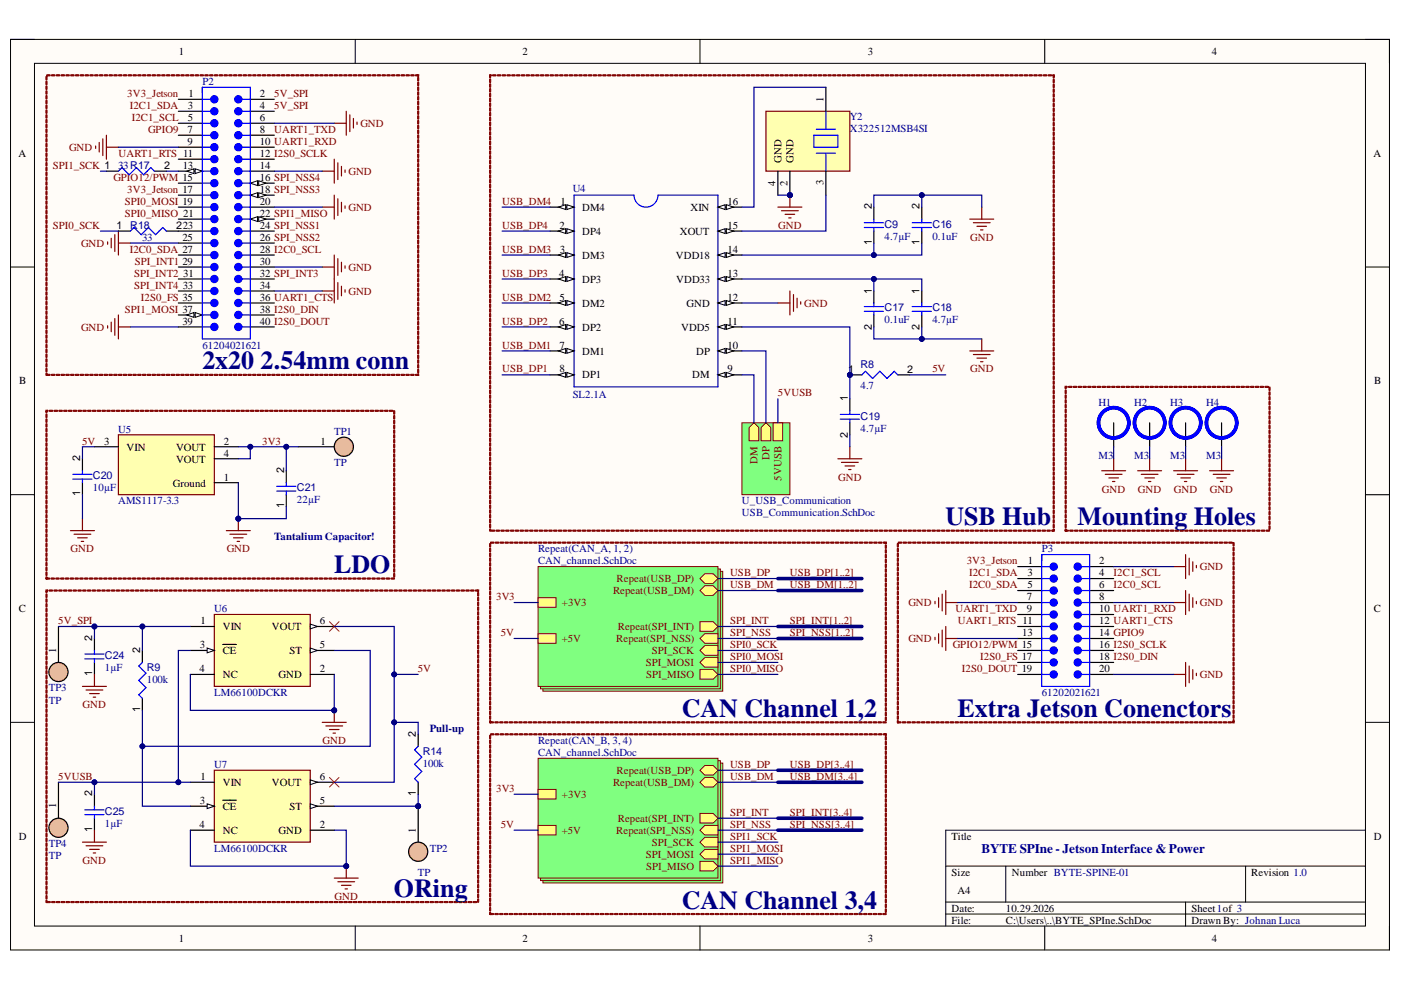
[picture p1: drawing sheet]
<svg xmlns="http://www.w3.org/2000/svg" width="297mm" height="210mm" viewBox="0 0 297 210" stroke-linecap="round" stroke-linejoin="round" font-family="sans-serif">
<defs><g id="words">
<g font-size="5.5" fill="#000080">
<text x="42.9" y="78.3">2x20 2.54mm conn</text>
<text x="200.5" y="111.4">USB Hub</text>
<text x="228.5" y="111.4">Mounting Holes</text>
<text x="70.8" y="121.5">LDO</text>
<text x="144.5" y="152">CAN Channel 1,2</text>
<text x="203" y="152">Extra Jetson Conenctors</text>
<text x="83.5" y="190.1">ORing</text>
<text x="144.5" y="192.6">CAN Channel 3,4</text>
</g>
<text font-size="2.8" fill="#000080" x="208.1" y="180.8">BYTE SPIne - Jetson Interface &amp; Power</text>
<g font-size="2.3">
<text x="37.9" y="11.7">1</text>
<text x="110.8" y="11.7">2</text>
<text x="184" y="11.7">3</text>
<text x="256.9" y="11.7">4</text>
<text x="39.9" y="23.1">3</text>
<text x="39.9" y="20.5">1</text>
<text x="55.1" y="23.1">4</text>
<text x="55.1" y="20.5">2</text>
<text x="174.6" y="21.6" transform="rotate(-90 174.6 21.6)">1</text>
<text x="39.8" y="28.2">7</text>
<text x="39.9" y="25.6">5</text>
<text x="55.1" y="25.6">6</text>
<text x="55.1" y="28.2">8</text>
<text x="3.9" y="33.3">A</text>
<text x="34.8" y="35.8">2</text>
<text x="38.8" y="35.8">13</text>
<text x="39.8" y="30.8">9</text>
<text x="55.1" y="30.8">10 UART1_RXD</text>
<text x="55.1" y="33.3">12 I2S0_SCLK</text>
<text x="55.1" y="35.8">14</text>
<text x="165.7" y="34.5" transform="rotate(-90 165.7 34.5)">GND</text>
<text x="168.2" y="34.5" transform="rotate(-90 168.2 34.5)">GND</text>
<text x="291.2" y="33.3">A</text>
<text x="55.1" y="38.4">16 SPI_NSS4</text>
<text x="55.1" y="40.9">18 SPI_NSS3</text>
<text x="164.4" y="39.4" transform="rotate(-90 164.4 39.4)">4</text>
<text x="167" y="39.4" transform="rotate(-90 167 39.4)">2</text>
<text x="174.6" y="39.3" transform="rotate(-90 174.6 39.3)">3</text>
<text x="55.1" y="43.5">20</text>
<text x="55.1" y="46">22 SPI1_MISO</text>
<text x="118.8" y="43.5">1</text>
<text x="123.5" y="44.7">DM4</text>
<text x="146.4" y="44.7">XIN</text>
<text x="154.3" y="43.5">16</text>
<text x="184.8" y="44.4" transform="rotate(-90 184.8 44.4)">2</text>
<text x="195" y="44.4" transform="rotate(-90 195 44.4)">2</text>
<text x="24.7" y="48.5">1</text>
<text x="37.3" y="48.5">223</text>
<text x="38.7" y="51.1">25</text>
<text x="55.1" y="48.5">24 SPI_NSS1</text>
<text x="55.1" y="51.1">26 SPI_NSS2</text>
<text x="55.1" y="53.6">28 I2C0_SCL</text>
<text x="118.6" y="48.5">2</text>
<text x="118.7" y="53.6">3</text>
<text x="123.5" y="49.8">DP4</text>
<text x="144.1" y="49.8">XOUT</text>
<text x="154.3" y="48.5">15</text>
<text x="154.3" y="53.6">14</text>
<text x="184.8" y="51.9" transform="rotate(-90 184.8 51.9)">1</text>
<text x="195" y="51.9" transform="rotate(-90 195 51.9)">1</text>
<text x="38.7" y="56.1">29</text>
<text x="38.8" y="58.7">31</text>
<text x="55.1" y="56.1">30</text>
<text x="55.1" y="58.7">32 SPI_INT3</text>
<text x="118.6" y="58.7">4</text>
<text x="123.5" y="54.9">DM3</text>
<text x="123.5" y="59.9">DP3</text>
<text x="143.3" y="54.9">VDD18</text>
<text x="143.4" y="59.9">VDD33</text>
<text x="154.3" y="58.7">13</text>
<text x="38.8" y="61.2">33</text>
<text x="55.1" y="61.2">34</text>
<text x="55.1" y="63.8">36 UART1_CTS</text>
<text x="118.6" y="63.8">5</text>
<text x="123.5" y="65">DM2</text>
<text x="145.6" y="65">GND</text>
<text x="154.3" y="63.8">12</text>
<text x="184.8" y="62.2" transform="rotate(-90 184.8 62.2)">1</text>
<text x="195" y="62.2" transform="rotate(-90 195 62.2)">1</text>
<text x="38.7" y="68.8">39</text>
<text x="55.1" y="66.3">38 I2S0_DIN</text>
<text x="55.1" y="68.8">40 I2S0_DOUT</text>
<text x="118.6" y="68.8">6</text>
<text x="123.5" y="70.1">DP2</text>
<text x="144.5" y="70.1">VDD5</text>
<text x="154.3" y="68.8">11</text>
<text x="184.8" y="69.9" transform="rotate(-90 184.8 69.9)">2</text>
<text x="195" y="69.9" transform="rotate(-90 195 69.9)">2</text>
<text x="118.6" y="73.9">7</text>
<text x="123.5" y="75.2">DM1</text>
<text x="147.6" y="75.2">DP</text>
<text x="154.3" y="73.9">10</text>
<text x="4.1" y="81.5">B</text>
<text x="118.6" y="79">8</text>
<text x="123.5" y="80.2">DP1</text>
<text x="146.7" y="80.2">DM</text>
<text x="154.3" y="79">9</text>
<text x="179.8" y="79.1">1</text>
<text x="192.3" y="79.1">2</text>
<text x="291.4" y="81.5">B</text>
<text x="179.7" y="85.1" transform="rotate(-90 179.7 85.1)">1</text>
<text x="22.1" y="94.3">3</text>
<text x="26.8" y="95.5">VIN</text>
<text x="37.3" y="95.5">VOUT</text>
<text x="47.5" y="94.3">2</text>
<text x="68" y="94.3">1</text>
<text x="179.7" y="92.8" transform="rotate(-90 179.7 92.8)">2</text>
<text x="17" y="97.7" transform="rotate(-90 17 97.7)">2</text>
<text x="37.3" y="98.1">VOUT</text>
<text x="47.5" y="96.8">4</text>
<text x="47.5" y="101.9">1</text>
<text x="60.3" y="100.3" transform="rotate(-90 60.3 100.3)">2</text>
<text x="17" y="105.2" transform="rotate(-90 17 105.2)">1</text>
<text x="36.6" y="103.2">Ground</text>
<text x="60.3" y="107.7" transform="rotate(-90 60.3 107.7)">1</text>
<text x="217.9" y="119.6">1</text>
<text x="233.1" y="119.6">2</text>
<text x="217.8" y="122.2">3</text>
<text x="217.8" y="124.7">5</text>
<text x="233.1" y="122.2">4</text>
<text x="233.1" y="124.7">6</text>
<text x="4" y="129.8">C</text>
<text x="217.7" y="127.3">7</text>
<text x="217.7" y="129.8">9</text>
<text x="233.1" y="127.3">8</text>
<text x="233.1" y="129.8">10 UART1_RXD</text>
<text x="291.3" y="129.8">C</text>
<text x="19.5" y="135.9" transform="rotate(-90 19.5 135.9)">2</text>
<text x="42.4" y="137.4">3</text>
<text x="42.5" y="132.3">1</text>
<text x="47.2" y="133.6">VIN</text>
<text x="57.6" y="133.6">VOUT</text>
<text x="67.8" y="137.4">5</text>
<text x="67.8" y="132.3">6</text>
<text x="216.7" y="134.9">13</text>
<text x="233.1" y="132.3">12 UART1_CTS</text>
<text x="233.1" y="134.9">14 GPIO9</text>
<text x="233.1" y="137.4">16 I2S0_SCLK</text>
<text x="11.9" y="138.4" transform="rotate(-90 11.9 138.4)">1</text>
<text x="19.5" y="143.3" transform="rotate(-90 19.5 143.3)">1</text>
<text x="29.7" y="138.4" transform="rotate(-90 29.7 138.4)">2</text>
<text x="42.3" y="142.5">4</text>
<text x="47.2" y="138.7">CE</text>
<text x="47.2" y="143.7">NC</text>
<text x="59.1" y="143.7">GND</text>
<text x="61.4" y="138.7">ST</text>
<text x="67.8" y="142.5">2</text>
<text x="233.1" y="139.9">18 I2S0_DIN</text>
<text x="233.1" y="142.5">20</text>
<text x="29.7" y="150.9" transform="rotate(-90 29.7 150.9)">1</text>
<text x="88.2" y="156.2" transform="rotate(-90 88.2 156.2)">2</text>
<text x="42.5" y="165.4">1</text>
<text x="47.2" y="166.7">VIN</text>
<text x="57.6" y="166.7">VOUT</text>
<text x="67.8" y="165.4">6</text>
<text x="11.9" y="171.4" transform="rotate(-90 11.9 171.4)">1</text>
<text x="19.5" y="168.9" transform="rotate(-90 19.5 168.9)">2</text>
<text x="42.4" y="170.5">3</text>
<text x="47.2" y="171.7">CE</text>
<text x="61.4" y="171.7">ST</text>
<text x="67.8" y="170.5">5</text>
<text x="88.2" y="168.7" transform="rotate(-90 88.2 168.7)">1</text>
<text x="4" y="178.1">D</text>
<text x="19.5" y="176.4" transform="rotate(-90 19.5 176.4)">1</text>
<text x="42.3" y="175.5">4</text>
<text x="47.2" y="176.8">NC</text>
<text x="59.1" y="176.8">GND</text>
<text x="67.8" y="175.5">2</text>
<text x="88.2" y="176.6" transform="rotate(-90 88.2 176.6)">1</text>
<text x="201.7" y="178.1">Title</text>
<text x="291.3" y="178.1">D</text>
<text x="201.7" y="185.7">Size</text>
<text x="214.5" y="185.7">Number BYTE-SPINE-01</text>
<text x="265.3" y="185.7">Revision 1.0</text>
<text x="203" y="189.5">A4</text>
<text x="201.7" y="193.3">Date:</text>
<text x="201.7" y="195.8">File:</text>
<text x="213.2" y="193.3">10.29.2026</text>
<text x="213.2" y="195.8">C:\Users\..\BYTE_SPIne.SchDoc</text>
<text x="252.6" y="193.3">Sheet1of 3</text>
<text x="252.6" y="195.8">Drawn By: Johnan Luca</text>
<text x="37.9" y="199.6">1</text>
<text x="110.8" y="199.6">2</text>
<text x="184" y="199.6">3</text>
<text x="256.9" y="199.6">4</text>
</g>
<g font-size="2.3" fill="#800000">
<text x="27" y="20.5">3V3_Jetson</text>
<text x="27.5" y="23.1">I2C1_SDA</text>
<text x="58.1" y="20.5">5V_SPI</text>
<text x="58.1" y="23.1">5V_SPI</text>
<text x="27.9" y="25.6">I2C1_SCL</text>
<text x="31.4" y="28.2">GPIO9</text>
<text x="58.1" y="28.2">UART1_TXD</text>
<text x="76.4" y="26.9">GND</text>
<text x="11.2" y="35.8">SPI1_SCK 1</text>
<text x="14.6" y="32">GND</text>
<text x="25.1" y="33.3">UART1_RTS 11</text>
<text x="24" y="38.4">GPIO12/PWM 15</text>
<text x="27" y="40.9">3V3_Jetson 17</text>
<text x="73.9" y="37.1">GND</text>
<text x="26.5" y="43.5">SPI0_MOSI 19</text>
<text x="26.5" y="46">SPI0_MISO 21</text>
<text x="73.9" y="44.7">GND</text>
<text x="106.5" y="43.5">USB_DM4</text>
<text x="11.2" y="48.5">SPI0_SCK</text>
<text x="17.2" y="52.3">GND</text>
<text x="27.5" y="53.6">I2C0_SDA 27</text>
<text x="106.5" y="53.6">USB_DM3</text>
<text x="106.5" y="48.5">USB_DP4</text>
<text x="165" y="48.5">GND</text>
<text x="205.7" y="51.1">GND</text>
<text x="28.4" y="58.7">SPI_INT2</text>
<text x="28.6" y="56.1">SPI_INT1</text>
<text x="73.9" y="57.4">GND</text>
<text x="106.5" y="58.7">USB_DP3</text>
<text x="28.4" y="61.2">SPI_INT4</text>
<text x="29.9" y="63.8">I2S0_FS 35</text>
<text x="73.9" y="62.5">GND</text>
<text x="106.5" y="63.8">USB_DM2</text>
<text x="170.5" y="65">GND</text>
<text x="17.2" y="70.1">GND</text>
<text x="26.5" y="66.3">SPI1_MOSI 37</text>
<text x="106.5" y="68.8">USB_DP2</text>
<text x="106.5" y="73.9">USB_DM1</text>
<text x="106.5" y="79">USB_DP1</text>
<text x="197.7" y="79">5V</text>
<text x="205.7" y="79">GND</text>
<text x="164.9" y="84">5VUSB</text>
<text x="17.4" y="94.3">5V</text>
<text x="55.6" y="94.3">3V3</text>
<text x="160.6" y="98.3" transform="rotate(-90 160.6 98.3)">DM</text>
<text x="163.2" y="97.6" transform="rotate(-90 163.2 97.6)">DP</text>
<text x="165.7" y="101.9" transform="rotate(-90 165.7 101.9)">5VUSB</text>
<text x="177.7" y="101.9">GND</text>
<text x="233.6" y="104.4">GND</text>
<text x="241.3" y="104.4">GND</text>
<text x="248.9" y="104.4">GND</text>
<text x="256.5" y="104.4">GND</text>
<text x="15" y="117.1">GND</text>
<text x="48.1" y="117.1">GND</text>
<text x="205" y="119.6">3V3_Jetson</text>
<text x="130" y="126">Repeat(USB_DM)</text>
<text x="130.7" y="123.5">Repeat(USB_DP)</text>
<text x="154.8" y="122.2">USB_DP</text>
<text x="154.8" y="124.7">USB_DM</text>
<text x="167.5" y="122.2">USB_DP[1..2]</text>
<text x="167.5" y="124.7">USB_DM[1..2]</text>
<text x="205.5" y="122.2">I2C1_SDA</text>
<text x="205.5" y="124.7">I2C0_SDA</text>
<text x="236.1" y="122.2">I2C1_SCL</text>
<text x="236.1" y="124.7">I2C0_SCL</text>
<text x="254.4" y="120.9">GND</text>
<text x="105.2" y="127.3">3V3</text>
<text x="119.1" y="128.5">+3V3</text>
<text x="192.6" y="128.5">GND</text>
<text x="202.6" y="129.8">UART1_TXD</text>
<text x="254.4" y="128.5">GND</text>
<text x="12.4" y="132.3">5V_SPI</text>
<text x="106.2" y="134.9">5V</text>
<text x="119.1" y="136.1">+5V</text>
<text x="130.7" y="136.1">Repeat(SPI_NSS)</text>
<text x="131" y="133.6">Repeat(SPI_INT)</text>
<text x="154.8" y="132.3">SPI_INT</text>
<text x="154.8" y="134.9">SPI_NSS</text>
<text x="154.8" y="137.4">SPI0_SCK</text>
<text x="167.5" y="132.3">SPI_INT[1..2]</text>
<text x="167.5" y="134.9">SPI_NSS[1..2]</text>
<text x="192.6" y="136.1">GND</text>
<text x="202" y="137.4">GPIO12/PWM 15</text>
<text x="203.1" y="132.3">UART1_RTS 11</text>
<text x="88.6" y="142.5">5V</text>
<text x="136.9" y="141.2">SPI_MOSI</text>
<text x="137" y="143.7">SPI_MISO</text>
<text x="138.2" y="138.7">SPI_SCK</text>
<text x="154.8" y="139.9">SPI0_MOSI</text>
<text x="154.8" y="142.5">SPI0_MISO</text>
<text x="203.9" y="142.5">I2S0_DOUT 19</text>
<text x="207.8" y="139.9">I2S0_FS 17</text>
<text x="254.4" y="143.7">GND</text>
<text x="17.5" y="150.2">GND</text>
<text x="68.4" y="157.8">GND</text>
<text x="12.4" y="165.4">5VUSB</text>
<text x="105.2" y="167.9">3V3</text>
<text x="130" y="166.7">Repeat(USB_DM)</text>
<text x="130.7" y="164.1">Repeat(USB_DP)</text>
<text x="154.8" y="162.9">USB_DP</text>
<text x="154.8" y="165.4">USB_DM</text>
<text x="167.5" y="162.9">USB_DP[3..4]</text>
<text x="167.5" y="165.4">USB_DM[3..4]</text>
<text x="119.1" y="169.2">+3V3</text>
<text x="154.8" y="173">SPI_INT</text>
<text x="167.5" y="173">SPI_INT[3..4]</text>
<text x="106.2" y="175.5">5V</text>
<text x="119.1" y="176.8">+5V</text>
<text x="130.7" y="176.8">Repeat(SPI_NSS)</text>
<text x="131" y="174.3">Repeat(SPI_INT)</text>
<text x="138.2" y="179.3">SPI_SCK</text>
<text x="154.8" y="175.5">SPI_NSS</text>
<text x="154.8" y="178.1">SPI1_SCK</text>
<text x="167.5" y="175.5">SPI_NSS[3..4]</text>
<text x="17.5" y="183.2">GND</text>
<text x="136.9" y="181.9">SPI_MOSI</text>
<text x="137" y="184.4">SPI_MISO</text>
<text x="154.8" y="180.6">SPI1_MOSI</text>
<text x="154.8" y="183.2">SPI1_MISO</text>
<text x="70.9" y="190.8">GND</text>
</g>
<g font-size="2.3" fill="#000080">
<text x="42.9" y="18">P2</text>
<text x="180.2" y="25.4">Y2</text>
<text x="180.2" y="27.9">X322512MSB4SI</text>
<text x="25" y="35.8">33R17</text>
<text x="121.4" y="40.7">U4</text>
<text x="27.6" y="48.5">R18</text>
<text x="30.1" y="51.1">33</text>
<text x="187.5" y="50.8">4.7µF</text>
<text x="187.5" y="48.3">C9</text>
<text x="197.7" y="50.8">0.1uF</text>
<text x="197.7" y="48.3">C16</text>
<text x="187.5" y="68.6">0.1uF</text>
<text x="187.5" y="66">C17</text>
<text x="197.7" y="68.6">4.7µF</text>
<text x="197.7" y="66">C18</text>
<text x="42.9" y="73.9">61204021621</text>
<text x="182.4" y="78">R8</text>
<text x="182.4" y="82.5">4.7</text>
<text x="121.4" y="84.3">SL2.1A</text>
<text x="182.4" y="89">C19</text>
<text x="232.9" y="86">H1</text>
<text x="240.5" y="86">H2</text>
<text x="248.1" y="86">H3</text>
<text x="255.7" y="86">H4</text>
<text x="25" y="91.7">U5</text>
<text x="70.8" y="92.2">TP1</text>
<text x="182.4" y="91.5">4.7µF</text>
<text x="19.7" y="101.6">C20</text>
<text x="70.8" y="98.8">TP</text>
<text x="232.9" y="97.3">M3</text>
<text x="240.5" y="97.3">M3</text>
<text x="248.1" y="97.3">M3</text>
<text x="255.7" y="97.3">M3</text>
<text x="19.7" y="104.2">10µF</text>
<text x="25" y="107">AMS1117-3.3</text>
<text x="63" y="106.7">22µF</text>
<text x="63" y="104.2">C21</text>
<text x="157.3" y="107">U_USB_Communication</text>
<text x="157.3" y="109.5">USB_Communication.SchDoc</text>
<text x="58.1" y="114.6">Tantalium Capacitor!</text>
<text x="114.1" y="117.1">Repeat(CAN_A, 1, 2)</text>
<text x="114.1" y="119.6">CAN_channel.SchDoc</text>
<text x="220.9" y="117.1">P3</text>
<text x="45.4" y="129.8">U6</text>
<text x="22.3" y="142.2">1µF</text>
<text x="22.3" y="139.8">C24</text>
<text x="31.1" y="142.3">R9</text>
<text x="10.3" y="146.5">TP3</text>
<text x="10.3" y="149.2">TP</text>
<text x="31.1" y="144.8">100k</text>
<text x="45.4" y="147.6">LM66100DCKR</text>
<text x="220.9" y="147.6">61202021621</text>
<text x="91.1" y="155.2">Pull-up</text>
<text x="89.6" y="160.1">R14</text>
<text x="114.1" y="157.8">Repeat(CAN_B, 3, 4)</text>
<text x="114.1" y="160.3">CAN_channel.SchDoc</text>
<text x="45.4" y="162.9">U7</text>
<text x="89.6" y="162.6">100k</text>
<text x="22.3" y="172.8">C25</text>
<text x="10.3" y="179.6">TP4</text>
<text x="22.3" y="175.3">1µF</text>
<text x="10.3" y="182.1">TP</text>
<text x="45.4" y="180.6">LM66100DCKR</text>
<text x="88.6" y="185.7">TP</text>
<text x="91.1" y="180.6">TP2</text>
</g>
</g></defs>
<path d="M2.2 8.4h292.4v193h-292.4z" fill-rule="evenodd" fill="#fffcf8"/>
<path d="M2.2 8.4h292.4v193h-292.4z" fill="none" stroke="#000" stroke-width=".21"/>
<path d="M7.3 13.4h282.2v182.9h-282.2z" fill-rule="evenodd" fill="#fffcf8"/>
<g fill="none" stroke="#000" stroke-width=".21">
<path d="M2.2 8.3h5.1M7.3 13.4h282.2v182.9h-282.2zM75.3 8.3v5.1M148.4 8.3v5.1M221.5 8.4v5M289.5 8.4h5.1v5M2.2 56.6h5.1M289.5 56.6h5.1M2.2 104.9h5.1M289.5 104.9h5.1M2.2 153.2h5.1M289.5 153.2h5.1"/>
<path d="M289.5 176h-89v20.3M75.3 196.3v5.1M148.4 196.3v5.1M200.5 183.6h89M200.5 191.3h89M200.5 193.8h89M213.2 183.6v7.7M221.5 196.3v5.1M251.4 191.3v5M264.1 183.6v7.7M294.6 196.3v5.1"/>
</g>
<path d="M115.1 161.8h38.1v25.4h-38.1z" fill-rule="evenodd" fill="#80ff80"/>
<path d="M115.1 161.8h38.1v25.4h-38.1z" fill="none" stroke="#800000" stroke-width=".21"/>
<path d="M114.6 161.3h38.1v25.4h-38.1z" fill-rule="evenodd" fill="#80ff80"/>
<path d="M114.6 161.3h38.1v25.4h-38.1z" fill="none" stroke="#800000" stroke-width=".21"/>
<path d="M114.1 160.8h38.1v25.4h-38.1z" fill-rule="evenodd" fill="#80ff80"/>
<path d="M114.1 160.8h38.1v25.4h-38.1z" fill="none" stroke="#800000" stroke-width=".21"/>
<path d="M148.4 163.3l1-1h1.8l1 1-1 1h-1.8z" fill-rule="evenodd" fill="#ffff80"/>
<path d="M148.4 163.3l1-1h1.8l1 1-1 1h-1.8z" fill="none" stroke="#800000" stroke-width=".21"/>
<path d="M148.4 165.9l1-1.1h1.8l1 1.1-1 1h-1.8z" fill-rule="evenodd" fill="#ffff80"/>
<path d="M148.4 165.9l1-1.1h1.8l1 1.1-1 1h-1.8z" fill="none" stroke="#800000" stroke-width=".21"/>
<path d="M114.1 167.4h3.8v2h-3.8z" fill-rule="evenodd" fill="#ffff80"/>
<path d="M114.1 167.4h3.8v2h-3.8z" fill="none" stroke="#800000" stroke-width=".21"/>
<path d="M148.4 182.6h2.8l1 1-1 1.1h-2.8z" fill-rule="evenodd" fill="#ffff80"/>
<path d="M148.4 182.6h2.8l1 1-1 1.1h-2.8z" fill="none" stroke="#800000" stroke-width=".21"/>
<path d="M148.4 181.1l1-1h2.8v2h-2.8z" fill-rule="evenodd" fill="#ffff80"/>
<path d="M148.4 181.1l1-1h2.8v2h-2.8z" fill="none" stroke="#800000" stroke-width=".21"/>
<path d="M148.4 178.6l1-1.1h2.8v2.1h-2.8z" fill-rule="evenodd" fill="#ffff80"/>
<path d="M148.4 178.6l1-1.1h2.8v2.1h-2.8z" fill="none" stroke="#800000" stroke-width=".21"/>
<path d="M148.4 176l1-1h2.8v2h-2.8z" fill-rule="evenodd" fill="#ffff80"/>
<path d="M148.4 176l1-1h2.8v2h-2.8z" fill="none" stroke="#800000" stroke-width=".21"/>
<path d="M148.4 172.5h2.8l1 1-1 1h-2.8z" fill-rule="evenodd" fill="#ffff80"/>
<path d="M148.4 172.5h2.8l1 1-1 1h-2.8z" fill="none" stroke="#800000" stroke-width=".21"/>
<path d="M114.1 175h3.8v2h-3.8z" fill-rule="evenodd" fill="#ffff80"/>
<path d="M114.1 175h3.8v2h-3.8z" fill="none" stroke="#800000" stroke-width=".21"/>
<path d="M121.7 41.4h12.7a2.54 2.54 0 0 0 2.6 2.5 2.54 2.54 0 0 0 2.5-2.5h12.7v40.6h-30.5z" fill="none" stroke="#00f" stroke-width=".25"/>
<path d="M116.6 43.9h5.1" fill="none" stroke="#000" stroke-width=".25"/>
<path d="M120.2 43.4l1.5 .5-1.5 .5z" fill="#f8fcff"/>
<path d="M120.2 43.4l1.5 .5-1.5 .5z" fill="none" stroke="#000" stroke-width=".21"/>
<path d="M118.4 43.9l1.5-.5v1z" fill="#f8fcff"/>
<path d="M118.4 43.9l1.5-.5v1z" fill="none" stroke="#000" stroke-width=".21"/>
<path d="M116.6 49h5.1" fill="none" stroke="#000" stroke-width=".25"/>
<path d="M120.2 48.5l1.5 .5-1.5 .5z" fill="#f8fcff"/>
<path d="M120.2 48.5l1.5 .5-1.5 .5z" fill="none" stroke="#000" stroke-width=".21"/>
<path d="M118.4 49l1.5-.5v1z" fill="#f8fcff"/>
<path d="M118.4 49l1.5-.5v1z" fill="none" stroke="#000" stroke-width=".21"/>
<path d="M116.6 54.1h5.1" fill="none" stroke="#000" stroke-width=".25"/>
<path d="M120.2 53.6l1.5 .5-1.5 .5z" fill="#f8fcff"/>
<path d="M120.2 53.6l1.5 .5-1.5 .5z" fill="none" stroke="#000" stroke-width=".21"/>
<path d="M118.4 54.1l1.5-.5v1z" fill="#f8fcff"/>
<path d="M118.4 54.1l1.5-.5v1z" fill="none" stroke="#000" stroke-width=".21"/>
<path d="M116.6 59.2h5.1" fill="none" stroke="#000" stroke-width=".25"/>
<path d="M120.2 58.6l1.5 .6-1.5 .5z" fill="#f8fcff"/>
<path d="M120.2 58.6l1.5 .6-1.5 .5z" fill="none" stroke="#000" stroke-width=".21"/>
<path d="M118.4 59.2l1.5-.6v1.1z" fill="#f8fcff"/>
<path d="M118.4 59.2l1.5-.6v1.1z" fill="none" stroke="#000" stroke-width=".21"/>
<path d="M116.6 64.2h5.1" fill="none" stroke="#000" stroke-width=".25"/>
<path d="M120.2 63.7l1.5 .5-1.5 .5z" fill="#f8fcff"/>
<path d="M120.2 63.7l1.5 .5-1.5 .5z" fill="none" stroke="#000" stroke-width=".21"/>
<path d="M118.4 64.2l1.5-.5v1z" fill="#f8fcff"/>
<path d="M118.4 64.2l1.5-.5v1z" fill="none" stroke="#000" stroke-width=".21"/>
<path d="M116.6 69.3h5.1" fill="none" stroke="#000" stroke-width=".25"/>
<path d="M120.2 68.8l1.5 .5-1.5 .5z" fill="#f8fcff"/>
<path d="M120.2 68.8l1.5 .5-1.5 .5z" fill="none" stroke="#000" stroke-width=".21"/>
<path d="M118.4 69.3l1.5-.5v1z" fill="#f8fcff"/>
<path d="M118.4 69.3l1.5-.5v1z" fill="none" stroke="#000" stroke-width=".21"/>
<path d="M116.6 74.4h5.1" fill="none" stroke="#000" stroke-width=".25"/>
<path d="M120.2 73.9l1.5 .5-1.5 .5z" fill="#f8fcff"/>
<path d="M120.2 73.9l1.5 .5-1.5 .5z" fill="none" stroke="#000" stroke-width=".21"/>
<path d="M118.4 74.4l1.5-.5v1z" fill="#f8fcff"/>
<path d="M118.4 74.4l1.5-.5v1z" fill="none" stroke="#000" stroke-width=".21"/>
<path d="M116.6 79.5h5.1" fill="none" stroke="#000" stroke-width=".25"/>
<path d="M120.2 79l1.5 .5-1.5 .5z" fill="#f8fcff"/>
<path d="M120.2 79l1.5 .5-1.5 .5z" fill="none" stroke="#000" stroke-width=".21"/>
<path d="M118.4 79.5l1.5-.5v1z" fill="#f8fcff"/>
<path d="M118.4 79.5l1.5-.5v1z" fill="none" stroke="#000" stroke-width=".21"/>
<path d="M152.2 43.9h5.1" fill="none" stroke="#000" stroke-width=".25"/>
<path d="M152.2 43.9l1.5-.5v1z" fill="#f8fcff"/>
<path d="M152.2 43.9l1.5-.5v1z" fill="none" stroke="#000" stroke-width=".21"/>
<path d="M154 43.4l1.5 .5-1.5 .5z" fill="#f8fcff"/>
<path d="M154 43.4l1.5 .5-1.5 .5z" fill="none" stroke="#000" stroke-width=".21"/>
<path d="M152.2 49h5.1" fill="none" stroke="#000" stroke-width=".25"/>
<path d="M152.2 49l1.5-.5v1z" fill="#f8fcff"/>
<path d="M152.2 49l1.5-.5v1z" fill="none" stroke="#000" stroke-width=".21"/>
<path d="M154 48.5l1.5 .5-1.5 .5z" fill="#f8fcff"/>
<path d="M154 48.5l1.5 .5-1.5 .5z" fill="none" stroke="#000" stroke-width=".21"/>
<path d="M152.2 54.1h5.1" fill="none" stroke="#000" stroke-width=".25"/>
<path d="M152.2 54.1l1.5-.5v1z" fill="#f8fcff"/>
<path d="M152.2 54.1l1.5-.5v1z" fill="none" stroke="#000" stroke-width=".21"/>
<path d="M154 53.6l1.5 .5-1.5 .5z" fill="#f8fcff"/>
<path d="M154 53.6l1.5 .5-1.5 .5z" fill="none" stroke="#000" stroke-width=".21"/>
<path d="M152.2 59.2h5.1" fill="none" stroke="#000" stroke-width=".25"/>
<path d="M152.2 59.2l1.5-.6v1.1z" fill="#f8fcff"/>
<path d="M152.2 59.2l1.5-.6v1.1z" fill="none" stroke="#000" stroke-width=".21"/>
<path d="M154 58.6l1.5 .6-1.5 .5z" fill="#f8fcff"/>
<path d="M154 58.6l1.5 .6-1.5 .5z" fill="none" stroke="#000" stroke-width=".21"/>
<path d="M152.2 64.2h5.1" fill="none" stroke="#000" stroke-width=".25"/>
<path d="M152.2 64.2l1.5-.5v1z" fill="#f8fcff"/>
<path d="M152.2 64.2l1.5-.5v1z" fill="none" stroke="#000" stroke-width=".21"/>
<path d="M154 63.7l1.5 .5-1.5 .5z" fill="#f8fcff"/>
<path d="M154 63.7l1.5 .5-1.5 .5z" fill="none" stroke="#000" stroke-width=".21"/>
<path d="M152.2 69.3h5.1" fill="none" stroke="#000" stroke-width=".25"/>
<path d="M152.2 69.3l1.5-.5v1z" fill="#f8fcff"/>
<path d="M152.2 69.3l1.5-.5v1z" fill="none" stroke="#000" stroke-width=".21"/>
<path d="M154 68.8l1.5 .5-1.5 .5z" fill="#f8fcff"/>
<path d="M154 68.8l1.5 .5-1.5 .5z" fill="none" stroke="#000" stroke-width=".21"/>
<path d="M152.2 74.4h5.1" fill="none" stroke="#000" stroke-width=".25"/>
<path d="M152.2 74.4l1.5-.5v1z" fill="#f8fcff"/>
<path d="M152.2 74.4l1.5-.5v1z" fill="none" stroke="#000" stroke-width=".21"/>
<path d="M154 73.9l1.5 .5-1.5 .5z" fill="#f8fcff"/>
<path d="M154 73.9l1.5 .5-1.5 .5z" fill="none" stroke="#000" stroke-width=".21"/>
<path d="M152.2 79.5h5.1" fill="none" stroke="#000" stroke-width=".25"/>
<path d="M152.2 79.5l1.5-.5v1z" fill="#f8fcff"/>
<path d="M152.2 79.5l1.5-.5v1z" fill="none" stroke="#000" stroke-width=".21"/>
<path d="M154 79l1.5 .5-1.5 .5z" fill="#f8fcff"/>
<path d="M154 79l1.5 .5-1.5 .5z" fill="none" stroke="#000" stroke-width=".21"/>
<path d="M164.9 64.2h2.6M167.5 61.7v5.1M168.2 62.5v3.5M169 63.2v2.1M169.8 64v.5" fill="none" stroke="#800000" stroke-width=".25"/>
<circle cx="167.5" cy="41.4" r=".51" fill="#000080"/>
<circle cx="167.5" cy="41.4" r=".51" fill="none" stroke="#000080" stroke-width=".21"/>
<path d="M162.4 23.6h17.8v12.7h-17.8z" fill-rule="evenodd" fill="#ffffb0"/>
<path d="M162.4 23.6h17.8v12.7h-17.8z" fill="none" stroke="#800000" stroke-width=".25"/>
<path d="M172.6 28.7h5v2.5h-5zM173.1 27.4h4M173.1 32.5h4M175.1 23.6v3.8M175.1 32.7v3.6" fill="none" stroke="#00f" stroke-width=".25"/>
<path d="M167.5 36.3v5.1" fill="none" stroke="#000" stroke-width=".25"/>
<circle cx="167.5" cy="41.4" r=".51" fill="#000080"/>
<circle cx="167.5" cy="41.4" r=".51" fill="none" stroke="#000080" stroke-width=".21"/>
<path d="M175.1 18.5v5.1M164.9 36.3v5.1M175.1 36.3v5.1" fill="none" stroke="#000" stroke-width=".25"/>
<path d="M25.1 92.2h20.3v12.7h-20.3z" fill-rule="evenodd" fill="#ffffb0"/>
<path d="M25.1 92.2h20.3v12.7h-20.3zM48 112.5h5.1M48.7 113.3h3.6M49.5 114h2M50.3 114.8h.5M50.5 110v2.5" fill="none" stroke="#800000" stroke-width=".25"/>
<path d="M20 94.7h5.1M45.4 94.7h5.1M45.4 97.3h5.1M45.4 102.3h5.1" fill="none" stroke="#000" stroke-width=".25"/>
<circle cx="50.5" cy="110" r=".51" fill="#000080"/>
<circle cx="50.5" cy="110" r=".51" fill="none" stroke="#000080" stroke-width=".21"/>
<path d="M185.3 43.9v2.6M185.3 49v2.5M17.5 97.3v2.5M17.5 102.3v2.6" fill="none" stroke="#000" stroke-width=".25"/>
<path d="M183.2 47.2h4.1M183.2 48.2h4.1M185.3 46.5v.7M185.3 48.2v.8M17.5 99.8v.8M15.4 100.6h4.1M15.4 101.6h4.1M17.5 101.6v.7" fill="none" stroke="#00f" stroke-width=".25"/>
<path d="M164.9 43.9h5.1M165.7 44.7h3.6M166.5 45.4h2M167.2 46.2h.5M167.5 41.4v2.5M14.9 112.5h5.1M15.7 113.3h3.6M16.5 114h2M17.2 114.8h.5M17.5 110v2.5" fill="none" stroke="#800000" stroke-width=".25"/>
<circle cx="167.5" cy="41.4" r=".51" fill="#000080"/>
<circle cx="167.5" cy="41.4" r=".51" fill="none" stroke="#000080" stroke-width=".21"/>
<path d="M195.4 43.9v2.6M195.4 49v2.5M185.3 61.7v2.5M185.3 66.8v2.5M195.4 61.7v2.5M195.4 66.8v2.5M180.2 84.6v2.5M180.2 89.6v2.6" fill="none" stroke="#000" stroke-width=".25"/>
<g fill="none" stroke="#00f" stroke-width=".25">
<path d="M193.4 47.2h4.1M193.4 48.2h4.1M195.4 46.5v.7M195.4 48.2v.8M183.2 66h4.1M183.2 65h4.1M185.3 64.2v.8M185.3 66v.8M193.4 66h4.1M193.4 65h4.1M195.4 64.2v.8M195.4 66v.8"/>
<path d="M178.2 88.9h4M178.2 87.9h4M180.2 87.1v.8M180.2 88.9v.7"/>
</g>
<g fill="none" stroke="#800000" stroke-width=".25">
<path d="M205.6 46.5h5.1M206.4 47.2h3.5M207.1 48h2.1M207.9 48.7h.5M208.2 43.9v2.6M205.6 74.4h5.1M206.4 75.2h3.5M207.1 75.9h2.1M207.9 76.7h.5M208.2 71.9v2.5M177.6 97.3h5.1M178.4 98h3.6"/>
<path d="M179.2 98.8h2M179.9 99.6h.5M180.2 94.7v2.6"/>
</g>
<circle cx="180.2" cy="79.5" r=".51" fill="#000080"/>
<circle cx="180.2" cy="79.5" r=".51" fill="none" stroke="#000080" stroke-width=".21"/>
<path d="M180.2 79.5h2.5M190.4 79.5h2.5" fill="none" stroke="#000" stroke-width=".25"/>
<circle cx="180.2" cy="79.5" r=".51" fill="#000080"/>
<circle cx="180.2" cy="79.5" r=".51" fill="none" stroke="#000080" stroke-width=".21"/>
<path d="M42.9 23.6h1.8M182.7 79.5l.8-.8 1.5 1.5 1.5-1.5 1.6 1.5 1.5-1.5 .8 .8" fill="none" stroke="#00f" stroke-width=".25"/>
<path d="M37.8 23.6h5.1M37.8 21h5.1" fill="none" stroke="#000" stroke-width=".25"/>
<circle cx="45.4" cy="23.6" r=".76" fill="#00f"/>
<g fill="none" stroke="#00f" stroke-width=".25">
<path d="M42.9 21h1.8M51.3 23.6h1.8"/>
<circle cx="45.4" cy="23.6" r=".76"/>
</g>
<path d="M53.1 23.6h5.1M53.1 21h5.1" fill="none" stroke="#000" stroke-width=".25"/>
<circle cx="50.5" cy="23.6" r=".76" fill="#00f"/>
<g fill="none" stroke="#00f" stroke-width=".25">
<path d="M51.3 21h1.8"/>
<circle cx="50.5" cy="23.6" r=".76"/>
</g>
<circle cx="50.5" cy="21.1" r=".76" fill="#00f"/>
<g fill="none" stroke="#00f" stroke-width=".25">
<path d="M42.9 26.1h1.8"/>
<circle cx="50.5" cy="21.1" r=".76"/>
</g>
<path d="M37.8 26.1h5.1M53.1 26.1h5.1" fill="none" stroke="#000" stroke-width=".25"/>
<circle cx="45.4" cy="26.1" r=".76" fill="#00f"/>
<g fill="none" stroke="#00f" stroke-width=".25">
<path d="M51.3 26.1h1.8"/>
<circle cx="45.4" cy="26.1" r=".76"/>
</g>
<circle cx="50.5" cy="26.1" r=".76" fill="#00f"/>
<g fill="none" stroke="#00f" stroke-width=".25">
<path d="M42.9 28.7h1.8"/>
<circle cx="50.5" cy="26.1" r=".76"/>
</g>
<path d="M37.8 28.7h5.1M53.1 28.7h5.1" fill="none" stroke="#000" stroke-width=".25"/>
<circle cx="45.4" cy="28.7" r=".76" fill="#00f"/>
<g fill="none" stroke="#00f" stroke-width=".25">
<path d="M51.3 28.7h1.8"/>
<circle cx="45.4" cy="28.7" r=".76"/>
</g>
<circle cx="50.5" cy="28.7" r=".76" fill="#00f"/>
<g fill="none" stroke="#00f" stroke-width=".25">
<path d="M42.9 31.2h1.8"/>
<circle cx="50.5" cy="28.7" r=".76"/>
</g>
<path d="M37.8 31.2h5.1M53.1 31.2h5.1" fill="none" stroke="#000" stroke-width=".25"/>
<circle cx="45.4" cy="31.2" r=".76" fill="#00f"/>
<g fill="none" stroke="#00f" stroke-width=".25">
<path d="M51.3 31.2h1.8"/>
<circle cx="45.4" cy="31.2" r=".76"/>
</g>
<circle cx="50.5" cy="31.2" r=".76" fill="#00f"/>
<g fill="none" stroke="#00f" stroke-width=".25">
<path d="M42.9 33.8h1.8"/>
<circle cx="50.5" cy="31.2" r=".76"/>
</g>
<path d="M37.8 33.8h5.1M53.1 33.8h5.1" fill="none" stroke="#000" stroke-width=".25"/>
<circle cx="45.4" cy="33.8" r=".76" fill="#00f"/>
<g fill="none" stroke="#00f" stroke-width=".25">
<path d="M51.3 33.8h1.8"/>
<circle cx="45.4" cy="33.8" r=".76"/>
</g>
<circle cx="50.5" cy="33.8" r=".76" fill="#00f"/>
<circle cx="50.5" cy="33.8" r=".76" fill="none" stroke="#00f" stroke-width=".25"/>
<path d="M37.8 36.3h5.1" fill="none" stroke="#000" stroke-width=".25"/>
<path d="M41.4 35.8l1.5 .5-1.5 .5z" fill="#f8fcff"/>
<path d="M41.4 35.8l1.5 .5-1.5 .5z" fill="none" stroke="#000" stroke-width=".21"/>
<path d="M39.6 36.3l1.5-.5v1z" fill="#f8fcff"/>
<path d="M39.6 36.3l1.5-.5v1z" fill="none" stroke="#000" stroke-width=".21"/>
<path d="M37.8 38.8h5.1M53.1 36.3h5.1M53.1 38.8h5.1" fill="none" stroke="#000" stroke-width=".25"/>
<path d="M53.1 38.8l1.5-.5v1z" fill="#f8fcff"/>
<path d="M53.1 38.8l1.5-.5v1z" fill="none" stroke="#000" stroke-width=".21"/>
<path d="M54.9 38.3l1.5 .5-1.5 .5z" fill="#f8fcff"/>
<path d="M54.9 38.3l1.5 .5-1.5 .5z" fill="none" stroke="#000" stroke-width=".21"/>
<path d="M42.9 36.3h1.8" fill="none" stroke="#00f" stroke-width=".25"/>
<circle cx="45.4" cy="36.3" r=".76" fill="#00f"/>
<g fill="none" stroke="#00f" stroke-width=".25">
<path d="M51.3 36.3h1.8"/>
<circle cx="45.4" cy="36.3" r=".76"/>
</g>
<circle cx="50.5" cy="36.3" r=".76" fill="#00f"/>
<circle cx="50.5" cy="36.3" r=".76" fill="none" stroke="#00f" stroke-width=".25"/>
<circle cx="45.4" cy="21.1" r=".76" fill="#00f"/>
<circle cx="45.4" cy="21.1" r=".76" fill="none" stroke="#00f" stroke-width=".25"/>
<path d="M37.8 41.4h5.1M53.1 41.4h5.1" fill="none" stroke="#000" stroke-width=".25"/>
<path d="M53.1 41.4l1.5-.5v1z" fill="#f8fcff"/>
<path d="M53.1 41.4l1.5-.5v1z" fill="none" stroke="#000" stroke-width=".21"/>
<path d="M54.9 40.9l1.5 .5-1.5 .5z" fill="#f8fcff"/>
<path d="M54.9 40.9l1.5 .5-1.5 .5z" fill="none" stroke="#000" stroke-width=".21"/>
<path d="M42.9 38.8h1.8" fill="none" stroke="#00f" stroke-width=".25"/>
<circle cx="45.4" cy="38.8" r=".76" fill="#00f"/>
<g fill="none" stroke="#00f" stroke-width=".25">
<path d="M51.3 38.8h1.8"/>
<circle cx="45.4" cy="38.8" r=".76"/>
</g>
<circle cx="50.5" cy="38.8" r=".76" fill="#00f"/>
<g fill="none" stroke="#00f" stroke-width=".25">
<path d="M42.9 41.4h1.8"/>
<circle cx="50.5" cy="38.8" r=".76"/>
</g>
<circle cx="45.4" cy="41.4" r=".76" fill="#00f"/>
<g fill="none" stroke="#00f" stroke-width=".25">
<path d="M51.3 41.4h1.8"/>
<circle cx="45.4" cy="41.4" r=".76"/>
</g>
<circle cx="50.5" cy="41.4" r=".76" fill="#00f"/>
<g fill="none" stroke="#00f" stroke-width=".25">
<path d="M42.9 43.9h1.8"/>
<circle cx="50.5" cy="41.4" r=".76"/>
</g>
<path d="M37.8 43.9h5.1M53.1 43.9h5.1" fill="none" stroke="#000" stroke-width=".25"/>
<circle cx="45.4" cy="43.9" r=".76" fill="#00f"/>
<g fill="none" stroke="#00f" stroke-width=".25">
<path d="M51.3 43.9h1.8"/>
<circle cx="45.4" cy="43.9" r=".76"/>
</g>
<circle cx="50.5" cy="43.9" r=".76" fill="#00f"/>
<circle cx="50.5" cy="43.9" r=".76" fill="none" stroke="#00f" stroke-width=".25"/>
<path d="M37.8 46.5h5.1M53.1 46.5h5.1" fill="none" stroke="#000" stroke-width=".25"/>
<path d="M53.1 46.5l1.5-.6v1.1z" fill="#f8fcff"/>
<path d="M53.1 46.5l1.5-.6v1.1z" fill="none" stroke="#000" stroke-width=".21"/>
<path d="M54.9 45.9l1.5 .6-1.5 .5z" fill="#f8fcff"/>
<path d="M54.9 45.9l1.5 .6-1.5 .5z" fill="none" stroke="#000" stroke-width=".21"/>
<path d="M42.9 46.5h1.8" fill="none" stroke="#00f" stroke-width=".25"/>
<circle cx="45.4" cy="46.5" r=".76" fill="#00f"/>
<g fill="none" stroke="#00f" stroke-width=".25">
<path d="M51.3 46.5h1.8"/>
<circle cx="45.4" cy="46.5" r=".76"/>
</g>
<circle cx="50.5" cy="46.5" r=".76" fill="#00f"/>
<g fill="none" stroke="#00f" stroke-width=".25">
<path d="M42.9 49h1.8"/>
<circle cx="50.5" cy="46.5" r=".76"/>
</g>
<path d="M37.8 49h5.1M53.1 49h5.1" fill="none" stroke="#000" stroke-width=".25"/>
<circle cx="45.4" cy="49" r=".76" fill="#00f"/>
<g fill="none" stroke="#00f" stroke-width=".25">
<path d="M51.3 49h1.8"/>
<circle cx="45.4" cy="49" r=".76"/>
</g>
<circle cx="50.5" cy="49" r=".76" fill="#00f"/>
<g fill="none" stroke="#00f" stroke-width=".25">
<path d="M42.9 51.5h1.8"/>
<circle cx="50.5" cy="49" r=".76"/>
</g>
<path d="M37.8 51.5h5.1M53.1 51.5h5.1" fill="none" stroke="#000" stroke-width=".25"/>
<circle cx="45.4" cy="51.5" r=".76" fill="#00f"/>
<g fill="none" stroke="#00f" stroke-width=".25">
<path d="M51.3 51.5h1.8"/>
<circle cx="45.4" cy="51.5" r=".76"/>
</g>
<circle cx="50.5" cy="51.5" r=".76" fill="#00f"/>
<g fill="none" stroke="#00f" stroke-width=".25">
<path d="M42.9 54.1h1.8"/>
<circle cx="50.5" cy="51.5" r=".76"/>
</g>
<path d="M37.8 54.1h5.1M53.1 54.1h5.1" fill="none" stroke="#000" stroke-width=".25"/>
<circle cx="45.4" cy="54.1" r=".76" fill="#00f"/>
<g fill="none" stroke="#00f" stroke-width=".25">
<path d="M51.3 54.1h1.8"/>
<circle cx="45.4" cy="54.1" r=".76"/>
</g>
<circle cx="50.5" cy="54.1" r=".76" fill="#00f"/>
<g fill="none" stroke="#00f" stroke-width=".25">
<path d="M42.9 56.6h1.8"/>
<circle cx="50.5" cy="54.1" r=".76"/>
</g>
<path d="M37.8 56.6h5.1M53.1 56.6h5.1" fill="none" stroke="#000" stroke-width=".25"/>
<circle cx="45.4" cy="56.6" r=".76" fill="#00f"/>
<g fill="none" stroke="#00f" stroke-width=".25">
<path d="M51.3 56.6h1.8"/>
<circle cx="45.4" cy="56.6" r=".76"/>
</g>
<circle cx="50.5" cy="56.6" r=".76" fill="#00f"/>
<g fill="none" stroke="#00f" stroke-width=".25">
<path d="M42.9 59.2h1.8"/>
<circle cx="50.5" cy="56.6" r=".76"/>
</g>
<path d="M37.8 59.2h5.1M53.1 59.2h5.1" fill="none" stroke="#000" stroke-width=".25"/>
<circle cx="45.4" cy="59.2" r=".76" fill="#00f"/>
<g fill="none" stroke="#00f" stroke-width=".25">
<path d="M51.3 59.2h1.8"/>
<circle cx="45.4" cy="59.2" r=".76"/>
</g>
<circle cx="50.5" cy="59.2" r=".76" fill="#00f"/>
<g fill="none" stroke="#00f" stroke-width=".25">
<path d="M42.9 61.7h1.8"/>
<circle cx="50.5" cy="59.2" r=".76"/>
</g>
<path d="M37.8 61.7h5.1M53.1 61.7h5.1" fill="none" stroke="#000" stroke-width=".25"/>
<circle cx="45.4" cy="61.7" r=".76" fill="#00f"/>
<g fill="none" stroke="#00f" stroke-width=".25">
<path d="M51.3 61.7h1.8"/>
<circle cx="45.4" cy="61.7" r=".76"/>
</g>
<circle cx="50.5" cy="61.7" r=".76" fill="#00f"/>
<g fill="none" stroke="#00f" stroke-width=".25">
<path d="M42.9 64.2h1.8"/>
<circle cx="50.5" cy="61.7" r=".76"/>
</g>
<path d="M37.8 64.2h5.1M53.1 64.2h5.1" fill="none" stroke="#000" stroke-width=".25"/>
<circle cx="45.4" cy="64.2" r=".76" fill="#00f"/>
<g fill="none" stroke="#00f" stroke-width=".25">
<path d="M51.3 64.2h1.8"/>
<circle cx="45.4" cy="64.2" r=".76"/>
</g>
<circle cx="50.5" cy="64.2" r=".76" fill="#00f"/>
<circle cx="50.5" cy="64.2" r=".76" fill="none" stroke="#00f" stroke-width=".25"/>
<path d="M37.8 66.8h5.1" fill="none" stroke="#000" stroke-width=".25"/>
<path d="M41.4 66.3l1.5 .5-1.5 .5z" fill="#f8fcff"/>
<path d="M41.4 66.3l1.5 .5-1.5 .5z" fill="none" stroke="#000" stroke-width=".21"/>
<path d="M39.6 66.8l1.5-.5v1z" fill="#f8fcff"/>
<path d="M39.6 66.8l1.5-.5v1z" fill="none" stroke="#000" stroke-width=".21"/>
<path d="M53.1 66.8h5.1" fill="none" stroke="#000" stroke-width=".25"/>
<path d="M42.9 66.8h1.8" fill="none" stroke="#00f" stroke-width=".25"/>
<circle cx="45.4" cy="66.8" r=".76" fill="#00f"/>
<g fill="none" stroke="#00f" stroke-width=".25">
<path d="M51.3 66.8h1.8"/>
<circle cx="45.4" cy="66.8" r=".76"/>
</g>
<circle cx="50.5" cy="66.8" r=".76" fill="#00f"/>
<g fill="none" stroke="#00f" stroke-width=".25">
<path d="M42.9 69.3h1.8"/>
<circle cx="50.5" cy="66.8" r=".76"/>
</g>
<path d="M37.8 69.3h5.1M53.1 69.3h5.1" fill="none" stroke="#000" stroke-width=".25"/>
<circle cx="45.4" cy="69.3" r=".76" fill="#00f"/>
<g fill="none" stroke="#00f" stroke-width=".25">
<path d="M51.3 69.3h1.8"/>
<circle cx="45.4" cy="69.3" r=".76"/>
</g>
<circle cx="50.5" cy="69.3" r=".76" fill="#00f"/>
<g fill="none" stroke="#00f" stroke-width=".25">
<path d="M42.9 18.5h10.2v53.4h-10.2z"/>
<circle cx="50.5" cy="69.3" r=".76"/>
</g>
<g fill="#800000" stroke="#800000" stroke-width=".21">
<path d="M9.8 122.3l.2 .1-.1 .4zM9.8 121.3l.2 .1-.1 .6-.2-.1zM9.8 120.3l.2 .1-.1 .6-.2-.1zM9.8 119.3l.2 .1-.1 .6-.2-.1zM9.8 118.3l.2 .1-.1 .6-.2-.1zM9.8 117.2l.2 .1-.1 .7-.2-.2zM9.8 116.2l.2 .1-.1 .7-.2-.2zM9.8 115.2l.2 .1-.1 .6-.2-.1zM9.8 114.2l.2 .1-.1 .6-.2-.1zM9.8 113.2l.2 .1-.1 .6-.2-.1zM9.8 112.2l.2 .1-.1 .6-.2-.1zM9.8 111.2h.2l-.1 .7-.2-.1zM9.8 110.1l.2 .1-.1 .7-.2-.2zM9.8 109.1l.2 .1-.1 .7-.2-.2zM9.8 108.1l.2 .1-.1 .6-.2-.1zM9.8 107.1l.2 .1-.1 .6-.2-.1zM9.8 106.1l.2 .1-.1 .6-.2-.1zM9.8 105.1l.2 .1-.1 .6-.2-.1zM9.8 104.1h.2l-.1 .7-.2-.1zM9.8 103l.2 .1-.1 .7-.2-.2zM9.8 102l.2 .1-.1 .7-.2-.2zM9.8 101l.2 .1-.1 .6-.2-.1zM9.8 100l.2 .1-.1 .6-.2-.1zM9.8 99l.2 .1-.1 .6-.2-.1zM9.8 98l.2 .1-.1 .6-.2-.1zM9.8 97h.2l-.1 .7-.2-.1zM9.8 95.9l.2 .1-.1 .7-.2-.2zM9.8 94.9l.2 .1-.1 .6-.2-.1zM9.8 93.9l.2 .1-.1 .6-.2-.1zM9.8 92.9l.2 .1-.1 .6-.2-.1zM9.8 91.9l.2 .1-.1 .6-.2-.1zM9.8 90.9l.2 .1-.1 .6-.2-.1zM9.8 89.9h.2l-.1 .7-.2-.2zM9.8 88.8l.2 .1-.1 .7-.2-.2zM9.8 87.8l.2 .1-.1 .6-.2-.1zM9.7 87l.5 .1-.3 .1 .1-.1-.1 .4zM10.5 87h.6l.1 .1-.6 .1zM11.5 87h.6l.1 .1-.6 .1zM12.5 87h.6l.1 .1-.6 .1zM13.5 87h.6l.1 .1-.6 .1zM14.5 87h.6l.2 .1-.7 .1zM15.6 87h.5l.2 .1-.7 .1zM16.6 87h.6l.1 .1-.6 .1zM17.6 87h.6l.1 .1-.6 .1zM18.6 87h.6l.1 .1-.6 .1zM19.6 87h.6l.1 .1-.6 .1zM20.6 87h.6l.2 .1-.7 .1zM21.6 87h.6l.2 .1-.7 .1zM22.7 87h.6l.1 .1-.7 .1zM23.7 87h.6l.1 .1-.6 .1zM24.7 87h.6l.1 .1-.6 .1zM25.7 87h.6l.1 .1-.6 .1zM26.7 87h.6l.1 .1-.6 .1zM27.7 87h.6l.2 .1-.7 .1zM28.8 87h.5l.2 .1-.7 .1zM29.8 87h.6l.1 .1-.6 .1zM30.8 87h.6l.1 .1-.6 .1zM31.8 87h.6l.1 .1-.6 .1zM32.8 87h.6l.1 .1-.6 .1zM33.8 87h.6l.2 .1-.7 .1zM34.8 87h.6l.2 .1-.7 .1zM35.9 87h.6l.1 .1-.7 .1zM36.9 87h.6l.1 .1-.6 .1zM37.9 87h.6l.1 .1-.6 .1zM38.9 87h.6l.1 .1-.6 .1zM39.9 87h.6l.1 .1-.6 .1zM40.9 87h.6l.2 .1-.7 .1zM42 87h.5l.2 .1-.7 .1zM43 87h.6l.1 .1-.6 .1zM44 87h.6l.1 .1-.6 .1zM45 87h.6l.1 .1-.6 .1zM46 87h.6l.1 .1-.6 .1zM47 87h.6l.2 .1-.7 .1zM48 87h.6l.2 .1-.7 .1zM49.1 87h.6l.1 .1-.7 .1zM50.1 87h.6l.1 .1-.6 .1zM51.1 87h.6l.1 .1-.6 .1zM52.1 87h.6l.1 .1-.6 .1zM53.1 87h.6l.1 .1-.6 .1zM54.1 87h.6l.2 .1-.7 .1zM55.2 87h.6l.1 .1-.7 .1zM56.2 87h.6l.1 .1-.6 .1zM57.2 87h.6l.1 .1-.6 .1zM58.2 87h.6l.1 .1-.6 .1zM59.2 87h.6l.1 .1-.6 .1zM60.2 87h.6l.2 .1-.7 .1zM61.2 87h.6l.2 .1-.7 .1zM62.3 87h.6l.1 .1-.6 .1zM63.3 87h.6l.1 .1-.6 .1zM64.3 87h.6l.1 .1-.6 .1zM65.3 87h.6l.1 .1-.6 .1zM66.3 87h.6l.1 .1-.6 .1zM67.3 87h.6l.2 .1-.7 .1zM68.4 87h.6l.1 .1-.7 .1zM69.4 87h.6l.1 .1-.6 .1zM70.4 87h.6l.1 .1-.6 .1zM71.4 87h.6l.1 .1-.6 .1zM72.4 87h.6l.1 .1-.6 .1zM73.4 87h.6l.2 .1-.7 .1zM74.4 87h.6l.2 .1-.7 .1zM75.5 87h.6l.1 .1-.6 .1zM76.5 87h.6l.1 .1-.6 .1zM77.5 87h.6l.1 .1-.6 .1zM78.5 87h.6l.1 .1-.6 .1zM79.5 87h.6l.1 .1-.6 .1zM80.5 87h.6l.2 .1-.7 .1zM81.6 87h.6l.1 .1-.7 .1zM82.6 87h.6l.1 .1-.6 .1zM83.5 87.1l.2 .1-.1 .6-.1-.1zM83.5 88.1l.2 .1-.1 .7-.1-.2zM83.5 89.1l.2 .1-.1 .7-.1-.2zM83.5 90.2h.2l-.1 .7-.1-.1zM83.5 91.2l.2 .1-.1 .6-.1-.1zM83.5 92.2l.2 .1-.1 .6-.1-.1zM83.5 93.2l.2 .1-.1 .6-.1-.1zM83.5 94.2l.2 .1-.1 .6-.1-.1zM83.5 95.2l.2 .1-.1 .7-.1-.2zM83.5 96.2l.2 .1-.1 .7-.1-.2zM83.5 97.3h.2l-.1 .7-.1-.1zM83.5 98.3l.2 .1-.1 .6-.1-.1zM83.5 99.3l.2 .1-.1 .6-.1-.1zM83.5 100.3l.2 .1-.1 .6-.1-.1zM83.5 101.3l.2 .1-.1 .6-.1-.1zM83.5 102.3l.2 .1-.1 .7-.1-.2zM83.5 103.3l.2 .1-.1 .7-.1-.2zM83.5 104.4l.2 .1-.1 .6-.1-.1zM83.5 105.4l.2 .1-.1 .6-.1-.1zM83.5 106.4l.2 .1-.1 .6-.1-.1zM83.5 107.4l.2 .1-.1 .6-.1-.1zM83.5 108.4l.2 .1-.1 .6-.1-.1zM83.5 109.4l.2 .1-.1 .7-.1-.2zM83.5 110.5h.2l-.1 .7-.1-.2zM83.5 111.5l.2 .1-.1 .6-.1-.1zM83.5 112.5l.2 .1-.1 .6-.1-.1zM83.5 113.5l.2 .1-.1 .6-.1-.1zM83.5 114.5l.2 .1-.1 .6-.1-.1zM83.5 115.5l.2 .1-.1 .6-.1-.1zM83.5 116.5l.2 .1-.1 .7-.1-.2zM83.5 117.6h.2l-.1 .7-.1-.1zM83.5 118.6l.2 .1-.1 .6-.1-.1zM83.5 119.6l.2 .1-.1 .6-.1-.1zM83.5 120.6l.2 .1-.1 .6-.1-.1zM83.5 121.6l.2 .1-.1 .6-.1-.1zM82.9 122.6l.6-.1 .2 .2-.7 .1zM81.9 122.6l.6-.1 .1 .2-.6 .1zM80.9 122.6l.6-.1 .1 .2-.6 .1zM79.9 122.6l.6-.1 .1 .2-.6 .1zM78.9 122.6l.6-.1 .1 .2-.6 .1zM77.9 122.6l.6-.1 .1 .2-.7 .1zM76.8 122.6l.6-.1 .2 .2-.7 .1zM75.8 122.6l.6-.1 .1 .2-.6 .1zM74.8 122.6l.6-.1 .1 .2-.6 .1zM73.8 122.6l.6-.1 .1 .2-.6 .1zM72.8 122.6l.6-.1 .1 .2-.6 .1zM71.8 122.6l.6-.1 .1 .2-.7 .1zM70.7 122.6l.6-.1 .2 .2-.7 .1zM69.7 122.6l.6-.1 .2 .2-.7 .1zM68.7 122.6l.6-.1 .1 .2-.6 .1zM67.7 122.6l.6-.1 .1 .2-.6 .1zM66.7 122.6l.6-.1 .1 .2-.6 .1zM65.7 122.6l.6-.1 .1 .2-.6 .1zM64.7 122.6l.5-.1 .2 .2-.7 .1zM63.6 122.6l.6-.1 .2 .2-.7 .1zM62.6 122.6l.6-.1 .1 .2-.6 .1zM61.6 122.6l.6-.1 .1 .2-.6 .1zM60.6 122.6l.6-.1 .1 .2-.6 .1zM59.6 122.6l.6-.1 .1 .2-.6 .1zM58.6 122.6l.6-.1 .1 .2-.7 .1zM57.5 122.6l.6-.1 .2 .2-.7 .1zM56.5 122.6l.6-.1 .2 .2-.7 .1zM55.5 122.6l.6-.1 .1 .2-.6 .1zM54.5 122.6l.6-.1 .1 .2-.6 .1zM53.5 122.6l.6-.1 .1 .2-.6 .1zM52.5 122.6l.6-.1 .1 .2-.6 .1zM51.5 122.6l.5-.1 .2 .2-.7 .1zM50.4 122.6l.6-.1 .2 .2-.7 .1zM49.4 122.6l.6-.1 .1 .2-.6 .1zM48.4 122.6l.6-.1 .1 .2-.6 .1zM47.4 122.6l.6-.1 .1 .2-.6 .1zM46.4 122.6l.6-.1 .1 .2-.6 .1zM45.4 122.6l.6-.1 .1 .2-.7 .1zM44.3 122.6l.6-.1 .2 .2-.7 .1zM43.3 122.6l.6-.1 .2 .2-.7 .1zM42.3 122.6l.6-.1 .1 .2-.6 .1zM41.3 122.6l.6-.1 .1 .2-.6 .1zM40.3 122.6l.6-.1 .1 .2-.6 .1zM39.3 122.6l.6-.1 .1 .2-.6 .1zM38.3 122.6l.5-.1 .2 .2-.7 .1zM37.2 122.6l.6-.1 .2 .2-.7 .1zM36.2 122.6l.6-.1 .1 .2-.6 .1zM35.2 122.6l.6-.1 .1 .2-.6 .1zM34.2 122.6l.6-.1 .1 .2-.6 .1zM33.2 122.6l.6-.1 .1 .2-.6 .1zM32.2 122.6l.6-.1 .1 .2-.7 .1zM31.1 122.6l.6-.1 .2 .2-.7 .1zM30.1 122.6l.6-.1 .2 .2-.7 .1zM29.1 122.6l.6-.1 .1 .2-.6 .1zM28.1 122.6l.6-.1 .1 .2-.6 .1zM27.1 122.6l.6-.1 .1 .2-.6 .1zM26.1 122.6l.6-.1 .1 .2-.6 .1zM25 122.6l.6-.1 .2 .2-.7 .1zM24 122.6l.6-.1 .2 .2-.7 .1zM23 122.6l.6-.1 .1 .2-.6 .1zM22 122.6l.6-.1 .1 .2-.6 .1zM21 122.6l.6-.1 .1 .2-.6 .1zM20 122.6l.6-.1 .1 .2-.6 .1zM19 122.6l.6-.1 .1 .2-.7 .1zM17.9 122.6l.6-.1 .2 .2-.7 .1zM16.9 122.6l.6-.1 .1 .2-.6 .1zM15.9 122.6l.6-.1 .1 .2-.6 .1zM14.9 122.6l.6-.1 .1 .2-.6 .1zM13.9 122.6l.6-.1 .1 .2-.6 .1zM12.9 122.6l.6-.1 .1 .2-.6 .1zM11.8 122.6l.6-.1 .2 .2-.7 .1zM10.8 122.6l.6-.1 .2 .2-.7 .1zM9.8 122.6l.6-.1 .1 .2-.6 .1z"/>
<path d="M103.8 193.5h.2l-.1 .4zM103.8 192.4l.2 .1-.1 .7-.1-.2zM103.8 191.4l.2 .1-.1 .6-.1-.1zM103.8 190.4l.2 .1-.1 .6-.1-.1zM103.8 189.4l.2 .1-.1 .6-.1-.1zM103.8 188.4l.2 .1-.1 .6-.1-.1zM103.8 187.4l.2 .1-.1 .6-.1-.1zM103.8 186.4h.2l-.1 .7-.1-.2zM103.8 185.3l.2 .1-.1 .7-.1-.2zM103.8 184.3l.2 .1-.1 .6-.1-.1zM103.8 183.3l.2 .1-.1 .6-.1-.1zM103.8 182.3l.2 .1-.1 .6-.1-.1zM103.8 181.3l.2 .1-.1 .6-.1-.1zM103.8 180.3l.2 .1-.1 .6-.1-.1zM103.8 179.3h.2l-.1 .7-.1-.2zM103.8 178.2l.2 .1-.1 .7-.1-.2zM103.8 177.2l.2 .1-.1 .6-.1-.1zM103.8 176.2l.2 .1-.1 .6-.1-.1zM103.8 175.2l.2 .1-.1 .6-.1-.1zM103.8 174.2l.2 .1-.1 .6-.1-.1zM103.8 173.2h.2l-.1 .7-.1-.1zM103.8 172.1l.2 .1-.1 .7-.1-.2zM103.8 171.1l.2 .1-.1 .7-.1-.2zM103.8 170.1l.2 .1-.1 .6-.1-.1zM103.8 169.1l.2 .1-.1 .6-.1-.1zM103.8 168.1l.2 .1-.1 .6-.1-.1zM103.8 167.1l.2 .1-.1 .6-.1-.1zM103.8 166.1h.2l-.1 .7-.1-.1zM103.8 165l.2 .1-.1 .7-.1-.2zM103.8 164l.2 .1-.1 .7-.1-.2zM103.8 163l.2 .1-.1 .6-.1-.1zM103.8 162l.2 .1-.1 .6-.1-.1zM103.8 161l.2 .1-.1 .6-.1-.1zM103.8 160l.2 .1-.1 .6-.1-.1zM103.8 159h.2l-.1 .7-.1-.1zM103.8 157.9l.2 .1-.1 .7-.1-.2zM103.8 156.9l.2 .1-.1 .6-.1-.1zM103.8 155.9l.2 .1-.1 .6-.1-.1zM104 155.6h.6l.2 .1-.7 .1zM105 155.6h.6l.2 .1-.7 .1zM106.1 155.6h.6l.1 .1-.7 .1zM107.1 155.6h.6l.1 .1-.6 .1zM108.1 155.6h.6l.1 .1-.6 .1zM109.1 155.6h.6l.1 .1-.6 .1zM110.1 155.6h.6l.1 .1-.6 .1zM111.1 155.6h.6l.2 .1-.7 .1zM112.2 155.6h.5l.2 .1-.7 .1zM113.2 155.6h.6l.1 .1-.6 .1zM114.2 155.6h.6l.1 .1-.6 .1zM115.2 155.6h.6l.1 .1-.6 .1zM116.2 155.6h.6l.1 .1-.6 .1zM117.2 155.6h.6l.2 .1-.7 .1zM118.2 155.6h.6l.2 .1-.7 .1zM119.3 155.6h.6l.1 .1-.7 .1zM120.3 155.6h.6l.1 .1-.6 .1zM121.3 155.6h.6l.1 .1-.6 .1zM122.3 155.6h.6l.1 .1-.6 .1zM123.3 155.6h.6l.1 .1-.6 .1zM124.3 155.6h.6l.2 .1-.7 .1zM125.4 155.6h.6l.1 .1-.7 .1zM126.4 155.6h.6l.1 .1-.6 .1zM127.4 155.6h.6l.1 .1-.6 .1zM128.4 155.6h.6l.1 .1-.6 .1zM129.4 155.6h.6l.1 .1-.6 .1zM130.4 155.6h.6l.2 .1-.7 .1zM131.4 155.6h.6l.2 .1-.7 .1zM132.5 155.6h.6l.1 .1-.6 .1zM133.5 155.6h.6l.1 .1-.6 .1zM134.5 155.6h.6l.1 .1-.6 .1zM135.5 155.6h.6l.1 .1-.6 .1zM136.5 155.6h.6l.1 .1-.6 .1zM137.5 155.6h.6l.2 .1-.7 .1zM138.6 155.6h.6l.1 .1-.7 .1zM139.6 155.6h.6l.1 .1-.6 .1zM140.6 155.6h.6l.1 .1-.6 .1zM141.6 155.6h.6l.1 .1-.6 .1zM142.6 155.6h.6l.1 .1-.6 .1zM143.6 155.6h.6l.2 .1-.7 .1zM144.6 155.6h.6l.2 .1-.7 .1zM145.7 155.6h.6l.1 .1-.6 .1zM146.7 155.6h.6l.1 .1-.6 .1zM147.7 155.6h.6l.1 .1-.6 .1zM148.7 155.6h.6l.1 .1-.6 .1zM149.7 155.6h.6l.1 .1-.6 .1zM150.7 155.6h.6l.2 .1-.7 .1zM151.8 155.6h.6l.1 .1-.7 .1zM152.8 155.6h.6l.1 .1-.6 .1zM153.8 155.6h.6l.1 .1-.6 .1zM154.8 155.6h.6l.1 .1-.6 .1zM155.8 155.6h.6l.1 .1-.6 .1zM156.8 155.6h.6l.2 .1-.7 .1zM157.8 155.6h.6l.2 .1-.7 .1zM158.9 155.6h.6l.1 .1-.6 .1zM159.9 155.6h.6l.1 .1-.6 .1zM160.9 155.6h.6l.1 .1-.6 .1zM161.9 155.6h.6l.1 .1-.6 .1zM162.9 155.6h.6l.1 .1-.6 .1zM163.9 155.6h.6l.2 .1-.7 .1zM165 155.6h.6l.1 .1-.7 .1zM166 155.6h.6l.1 .1-.6 .1zM167 155.6h.6l.1 .1-.6 .1zM168 155.6h.6l.1 .1-.6 .1zM169 155.6h.6l.1 .1-.6 .1zM170 155.6h.6l.2 .1-.7 .1zM171 155.6h.6l.2 .1-.7 .1zM172.1 155.6h.6l.1 .1-.6 .1zM173.1 155.6h.6l.1 .1-.6 .1zM174.1 155.6h.6l.1 .1-.6 .1zM175.1 155.6h.6l.1 .1-.6 .1zM176.1 155.6h.6l.2 .1-.7 .1zM177.1 155.6h.6l.2 .1-.7 .1zM178.2 155.6h.6l.1 .1-.7 .1zM179.2 155.6h.6l.1 .1-.6 .1zM180.2 155.6h.6l.1 .1-.6 .1zM181.2 155.6h.6l.1 .1-.6 .1zM182.2 155.6h.6l.1 .1-.6 .1zM183.2 155.6h.6l.2 .1-.7 .1zM184.3 155.6h.5l.2 .1-.7 .1zM185.3 155.6h.6l.1 .1-.6 .1zM186.3 155.6h.6l.1 .1-.6 .1zM187.3 155.6h.6v.2l-.1 .1-.1-.2 .1 .1h-.4zM187.7 156.2l.2 .1-.1 .6-.1-.1zM187.7 157.2l.2 .1-.1 .6-.1-.1zM187.7 158.2l.2 .1-.1 .6-.1-.1zM187.7 159.2l.2 .1-.1 .7-.1-.2zM187.7 160.3h.2l-.1 .7-.1-.1zM187.7 161.3l.2 .1-.1 .6-.1-.1zM187.7 162.3l.2 .1-.1 .6-.1-.1zM187.7 163.3l.2 .1-.1 .6-.1-.1zM187.7 164.3l.2 .1-.1 .6-.1-.1zM187.7 165.3l.2 .1-.1 .7-.1-.2zM187.7 166.3l.2 .1-.1 .7-.1-.2zM187.7 167.4h.2l-.1 .7-.1-.1zM187.7 168.4l.2 .1-.1 .6-.1-.1zM187.7 169.4l.2 .1-.1 .6-.1-.1zM187.7 170.4l.2 .1-.1 .6-.1-.1zM187.7 171.4l.2 .1-.1 .6-.1-.1zM187.7 172.4l.2 .1-.1 .7-.1-.2zM187.7 173.4l.2 .1-.1 .7-.1-.2zM187.7 174.5h.2l-.1 .7-.1-.1zM187.7 175.5l.2 .1-.1 .6-.1-.1zM187.7 176.5l.2 .1-.1 .6-.1-.1zM187.7 177.5l.2 .1-.1 .6-.1-.1zM187.7 178.5l.2 .1-.1 .6-.1-.1zM187.7 179.5l.2 .1-.1 .7-.1-.2zM187.7 180.5l.2 .1-.1 .7-.1-.2zM187.7 181.6l.2 .1-.1 .6-.1-.1zM187.7 182.6l.2 .1-.1 .6-.1-.1zM187.7 183.6l.2 .1-.1 .6-.1-.1zM187.7 184.6l.2 .1-.1 .6-.1-.1zM187.7 185.6l.2 .1-.1 .6-.1-.1zM187.7 186.6l.2 .1-.1 .7-.1-.2zM187.7 187.6l.2 .1-.1 .7-.1-.2zM187.7 188.7l.2 .1-.1 .6-.1-.1zM187.7 189.7l.2 .1-.1 .6-.1-.1zM187.7 190.7l.2 .1-.1 .6-.1-.1zM187.7 191.7l.2 .1-.1 .6-.1-.1zM187.7 192.7l.2 .1-.1 .6-.1-.1zM187.2 193.7h.6l.1 .1-.6 .1zM186.2 193.7h.6l.1 .1-.6 .1zM185.2 193.7h.6l.1 .1-.7 .1zM184.1 193.7h.6l.2 .1-.7 .1zM183.1 193.7h.6l.2 .1-.7 .1zM182.1 193.7h.6l.1 .1-.6 .1zM181.1 193.7h.6l.1 .1-.6 .1zM180.1 193.7h.6l.1 .1-.6 .1zM179.1 193.7h.6l.1 .1-.6 .1zM178.1 193.7h.5l.2 .1-.7 .1zM177 193.7h.6l.2 .1-.7 .1zM176 193.7h.6l.1 .1-.6 .1zM175 193.7h.6l.1 .1-.6 .1zM174 193.7h.6l.1 .1-.6 .1zM173 193.7h.6l.1 .1-.6 .1zM172 193.7h.6l.1 .1-.7 .1zM170.9 193.7h.6l.2 .1-.7 .1zM169.9 193.7h.6l.2 .1-.7 .1zM168.9 193.7h.6l.1 .1-.6 .1zM167.9 193.7h.6l.1 .1-.6 .1zM166.9 193.7h.6l.1 .1-.6 .1zM165.9 193.7h.6l.1 .1-.6 .1zM164.8 193.7h.6l.2 .1-.7 .1zM163.8 193.7h.6l.2 .1-.7 .1zM162.8 193.7h.6l.1 .1-.6 .1zM161.8 193.7h.6l.1 .1-.6 .1zM160.8 193.7h.6l.1 .1-.6 .1zM159.8 193.7h.6l.1 .1-.6 .1zM158.8 193.7h.6l.1 .1-.7 .1zM157.7 193.7h.6l.2 .1-.7 .1zM156.7 193.7h.6l.2 .1-.7 .1zM155.7 193.7h.6l.1 .1-.6 .1zM154.7 193.7h.6l.1 .1-.6 .1zM153.7 193.7h.6l.1 .1-.6 .1zM152.7 193.7h.6l.1 .1-.6 .1zM151.6 193.7h.6l.2 .1-.7 .1zM150.6 193.7h.6l.2 .1-.7 .1zM149.6 193.7h.6l.1 .1-.6 .1zM148.6 193.7h.6l.1 .1-.6 .1zM147.6 193.7h.6l.1 .1-.6 .1zM146.6 193.7h.6l.1 .1-.6 .1zM145.6 193.7h.6l.1 .1-.7 .1zM144.5 193.7h.6l.2 .1-.7 .1zM143.5 193.7h.6l.2 .1-.7 .1zM142.5 193.7h.6l.1 .1-.6 .1zM141.5 193.7h.6l.1 .1-.6 .1zM140.5 193.7h.6l.1 .1-.6 .1zM139.5 193.7h.6l.1 .1-.6 .1zM138.4 193.7h.6l.2 .1-.7 .1zM137.4 193.7h.6l.2 .1-.7 .1zM136.4 193.7h.6l.1 .1-.6 .1zM135.4 193.7h.6l.1 .1-.6 .1zM134.4 193.7h.6l.1 .1-.6 .1zM133.4 193.7h.6l.1 .1-.6 .1zM132.4 193.7h.6l.1 .1-.7 .1zM131.3 193.7h.6l.2 .1-.7 .1zM130.3 193.7h.6l.1 .1-.6 .1zM129.3 193.7h.6l.1 .1-.6 .1zM128.3 193.7h.6l.1 .1-.6 .1zM127.3 193.7h.6l.1 .1-.6 .1zM126.3 193.7h.6l.1 .1-.6 .1zM125.2 193.7h.6l.2 .1-.7 .1zM124.2 193.7h.6l.2 .1-.7 .1zM123.2 193.7h.6l.1 .1-.6 .1zM122.2 193.7h.6l.1 .1-.6 .1zM121.2 193.7h.6l.1 .1-.6 .1zM120.2 193.7h.6l.1 .1-.6 .1zM119.2 193.7h.6l.1 .1-.7 .1zM118.1 193.7h.6l.2 .1-.7 .1zM117.1 193.7h.6l.1 .1-.6 .1zM116.1 193.7h.6l.1 .1-.6 .1zM115.1 193.7h.6l.1 .1-.6 .1zM114.1 193.7h.6l.1 .1-.6 .1zM113.1 193.7h.6l.1 .1-.6 .1zM112 193.7h.6l.2 .1-.7 .1zM111 193.7h.6l.2 .1-.7 .1zM110 193.7h.6l.1 .1-.6 .1zM109 193.7h.6l.1 .1-.6 .1zM108 193.7h.6l.1 .1-.6 .1zM107 193.7h.6l.1 .1-.6 .1zM106 193.7h.6l.1 .1-.7 .1zM104.9 193.7h.6l.2 .1-.7 .1zM103.9 193.7h.6l.1 .1-.6 .1z"/>
<path d="M9.8 79.1l.2 .1-.1 .4zM9.8 78.1l.2 .1-.1 .6-.2-.1zM9.8 77.1l.2 .1-.1 .6-.2-.1zM9.8 76.1l.2 .1-.1 .6-.2-.1zM9.8 75.1l.2 .1-.1 .6-.2-.1zM9.8 74.1l.2 .1-.1 .6-.2-.1zM9.8 73l.2 .1-.1 .7-.2-.2zM9.8 72l.2 .1-.1 .7-.2-.2zM9.8 71l.2 .1-.1 .6-.2-.1zM9.8 70l.2 .1-.1 .6-.2-.1zM9.8 69l.2 .1-.1 .6-.2-.1zM9.8 68l.2 .1-.1 .6-.2-.1zM9.8 67l.2 .1-.1 .6-.2-.1zM9.8 65.9l.2 .1-.1 .7-.2-.2zM9.8 64.9l.2 .1-.1 .7-.2-.2zM9.8 63.9l.2 .1-.1 .6-.2-.1zM9.8 62.9l.2 .1-.1 .6-.2-.1zM9.8 61.9l.2 .1-.1 .6-.2-.1zM9.8 60.9l.2 .1-.1 .6-.2-.1zM9.8 59.9h.2l-.1 .7-.2-.1zM9.8 58.8l.2 .1-.1 .7-.2-.2zM9.8 57.8l.2 .1-.1 .7-.2-.2zM9.8 56.8l.2 .1-.1 .6-.2-.1zM9.8 55.8l.2 .1-.1 .6-.2-.1zM9.8 54.8l.2 .1-.1 .6-.2-.1zM9.8 53.8l.2 .1-.1 .6-.2-.1zM9.8 52.8h.2l-.1 .7-.2-.1zM9.8 51.7l.2 .1-.1 .7-.2-.2zM9.8 50.7l.2 .1-.1 .6-.2-.1zM9.8 49.7l.2 .1-.1 .6-.2-.1zM9.8 48.7l.2 .1-.1 .6-.2-.1zM9.8 47.7l.2 .1-.1 .6-.2-.1zM9.8 46.7l.2 .1-.1 .6-.2-.1zM9.8 45.7h.2l-.1 .7-.2-.2zM9.8 44.6l.2 .1-.1 .7-.2-.2zM9.8 43.6l.2 .1-.1 .6-.2-.1zM9.8 42.6l.2 .1-.1 .6-.2-.1zM9.8 41.6l.2 .1-.1 .6-.2-.1zM9.8 40.6l.2 .1-.1 .6-.2-.1zM9.8 39.6l.2 .1-.1 .6-.2-.1zM9.8 38.5l.2 .1-.1 .7-.2-.2zM9.8 37.5l.2 .1-.1 .7-.2-.2zM9.8 36.5l.2 .1-.1 .6-.2-.1zM9.8 35.5l.2 .1-.1 .6-.2-.1zM9.8 34.5l.2 .1-.1 .6-.2-.1zM9.8 33.5l.2 .1-.1 .6-.2-.1zM9.8 32.5h.2l-.1 .7-.2-.1zM9.8 31.4l.2 .1-.1 .7-.2-.2zM9.8 30.4l.2 .1-.1 .7-.2-.2zM9.8 29.4l.2 .1-.1 .6-.2-.1zM9.8 28.4l.2 .1-.1 .6-.2-.1zM9.8 27.4l.2 .1-.1 .6-.2-.1zM9.8 26.4l.2 .1-.1 .6-.2-.1zM9.8 25.4h.2l-.1 .7-.2-.1zM9.8 24.3l.2 .1-.1 .7-.2-.2zM9.8 23.3l.2 .1-.1 .7-.2-.2zM9.8 22.3l.2 .1-.1 .6-.2-.1zM9.8 21.3l.2 .1-.1 .6-.2-.1zM9.8 20.3l.2 .1-.1 .6-.2-.1zM9.8 19.3l.2 .1-.1 .6-.2-.1zM9.8 18.3h.2l-.1 .7-.2-.1zM9.8 17.2l.2 .1-.1 .7-.2-.2zM9.8 16.2l.2 .1-.1 .6-.2-.1zM9.9 15.9l.6-.1 .2 .2-.7 .1zM10.9 15.9l.6-.1 .2 .2-.7 .1zM12 15.9l.6-.1 .1 .2-.7 .1zM13 15.9l.6-.1 .1 .2-.6 .1zM14 15.9l.6-.1 .1 .2-.6 .1zM15 15.9l.6-.1 .1 .2-.6 .1zM16 15.9l.6-.1 .1 .2-.6 .1zM17 15.9l.6-.1 .2 .2-.7 .1zM18.1 15.9l.5-.1 .2 .2-.7 .1zM19.1 15.9l.6-.1 .1 .2-.6 .1zM20.1 15.9l.6-.1 .1 .2-.6 .1zM21.1 15.9l.6-.1 .1 .2-.6 .1zM22.1 15.9l.6-.1 .1 .2-.6 .1zM23.1 15.9l.6-.1 .2 .2-.7 .1zM24.1 15.9l.6-.1 .2 .2-.7 .1zM25.2 15.9l.6-.1 .1 .2-.7 .1zM26.2 15.9l.6-.1 .1 .2-.6 .1zM27.2 15.9l.6-.1 .1 .2-.6 .1zM28.2 15.9l.6-.1 .1 .2-.6 .1zM29.2 15.9l.6-.1 .1 .2-.6 .1zM30.2 15.9l.6-.1 .2 .2-.7 .1zM31.3 15.9l.5-.1 .2 .2-.7 .1zM32.3 15.9l.6-.1 .1 .2-.6 .1zM33.3 15.9l.6-.1 .1 .2-.6 .1zM34.3 15.9l.6-.1 .1 .2-.6 .1zM35.3 15.9l.6-.1 .1 .2-.6 .1zM36.3 15.9l.6-.1 .2 .2-.7 .1zM37.3 15.9l.6-.1 .2 .2-.7 .1zM38.4 15.9l.6-.1 .1 .2-.6 .1zM39.4 15.9l.6-.1 .1 .2-.6 .1zM40.4 15.9l.6-.1 .1 .2-.6 .1zM41.4 15.9l.6-.1 .1 .2-.6 .1zM42.4 15.9l.6-.1 .1 .2-.6 .1zM43.4 15.9l.6-.1 .2 .2-.7 .1zM44.5 15.9l.6-.1 .1 .2-.7 .1zM45.5 15.9l.6-.1 .1 .2-.6 .1zM46.5 15.9l.6-.1 .1 .2-.6 .1zM47.5 15.9l.6-.1 .1 .2-.6 .1zM48.5 15.9l.6-.1 .1 .2-.6 .1zM49.5 15.9l.6-.1 .2 .2-.7 .1zM50.5 15.9l.6-.1 .2 .2-.7 .1zM51.6 15.9l.6-.1 .1 .2-.6 .1zM52.6 15.9l.6-.1 .1 .2-.6 .1zM53.6 15.9l.6-.1 .1 .2-.6 .1zM54.6 15.9l.6-.1 .1 .2-.6 .1zM55.6 15.9l.6-.1 .1 .2-.6 .1zM56.6 15.9l.6-.1 .2 .2-.7 .1zM57.7 15.9l.6-.1 .1 .2-.7 .1zM58.7 15.9l.6-.1 .1 .2-.6 .1zM59.7 15.9l.6-.1 .1 .2-.6 .1zM60.7 15.9l.6-.1 .1 .2-.6 .1zM61.7 15.9l.6-.1 .1 .2-.6 .1zM62.7 15.9l.6-.1 .2 .2-.7 .1zM63.7 15.9l.6-.1 .2 .2-.7 .1zM64.8 15.9l.6-.1 .1 .2-.6 .1zM65.8 15.9l.6-.1 .1 .2-.6 .1zM66.8 15.9l.6-.1 .1 .2-.6 .1zM67.8 15.9l.6-.1 .1 .2-.6 .1zM68.8 15.9l.6-.1 .1 .2-.6 .1zM69.8 15.9l.6-.1 .2 .2-.7 .1zM70.9 15.9l.6-.1 .1 .2-.7 .1zM71.9 15.9l.6-.1 .1 .2-.6 .1zM72.9 15.9l.6-.1 .1 .2-.6 .1zM73.9 15.9l.6-.1 .1 .2-.6 .1zM74.9 15.9l.6-.1 .1 .2-.6 .1zM75.9 15.9l.6-.1 .2 .2-.7 .1zM76.9 15.9l.6-.1 .2 .2-.7 .1zM78 15.9l.6-.1 .1 .2-.6 .1zM79 15.9l.6-.1 .1 .2-.6 .1zM80 15.9l.6-.1 .1 .2-.6 .1zM81 15.9l.6-.1 .1 .2-.6 .1zM82 15.9l.6-.1 .2 .2-.7 .1zM83 15.9l.6-.1 .2 .2-.7 .1zM84.1 15.9l.6-.1 .1 .2-.7 .1zM85.1 15.9l.6-.1 .1 .2-.6 .1zM86.1 15.9l.6-.1 .1 .2-.6 .1zM87.1 15.9l.6-.1 .1 .2-.6 .1zM88.1 15.9l.7-.1v.2l-.1 .1-.2-.1 .2 .1h-.5zM88.6 16.4l.2 .1-.1 .7-.2-.2zM88.6 17.5h.2l-.1 .7-.2-.1zM88.6 18.5l.2 .1-.1 .6-.2-.1zM88.6 19.5l.2 .1-.1 .6-.2-.1zM88.6 20.5l.2 .1-.1 .6-.2-.1zM88.6 21.5l.2 .1-.1 .6-.2-.1zM88.6 22.5l.2 .1-.1 .7-.2-.2zM88.6 23.5l.2 .1-.1 .7-.2-.2zM88.6 24.6h.2l-.1 .7-.2-.1zM88.6 25.6l.2 .1-.1 .6-.2-.1zM88.6 26.6l.2 .1-.1 .6-.2-.1zM88.6 27.6l.2 .1-.1 .6-.2-.1zM88.6 28.6l.2 .1-.1 .6-.2-.1zM88.6 29.6l.2 .1-.1 .7-.2-.2zM88.6 30.6l.2 .1-.1 .7-.2-.2zM88.6 31.7l.2 .1-.1 .6-.2-.1zM88.6 32.7l.2 .1-.1 .6-.2-.1zM88.6 33.7l.2 .1-.1 .6-.2-.1zM88.6 34.7l.2 .1-.1 .6-.2-.1zM88.6 35.7l.2 .1-.1 .6-.2-.1zM88.6 36.7l.2 .1-.1 .7-.2-.2zM88.6 37.8h.2l-.1 .7-.2-.2zM88.6 38.8l.2 .1-.1 .6-.2-.1zM88.6 39.8l.2 .1-.1 .6-.2-.1zM88.6 40.8l.2 .1-.1 .6-.2-.1zM88.6 41.8l.2 .1-.1 .6-.2-.1zM88.6 42.8l.2 .1-.1 .6-.2-.1zM88.6 43.8l.2 .1-.1 .7-.2-.2zM88.6 44.9h.2l-.1 .7-.2-.1zM88.6 45.9l.2 .1-.1 .6-.2-.1zM88.6 46.9l.2 .1-.1 .6-.2-.1zM88.6 47.9l.2 .1-.1 .6-.2-.1zM88.6 48.9l.2 .1-.1 .6-.2-.1zM88.6 49.9l.2 .1-.1 .7-.2-.2zM88.6 50.9l.2 .1-.1 .7-.2-.2zM88.6 52h.2l-.1 .7-.2-.1zM88.6 53l.2 .1-.1 .6-.2-.1zM88.6 54l.2 .1-.1 .6-.2-.1zM88.6 55l.2 .1-.1 .6-.2-.1zM88.6 56l.2 .1-.1 .6-.2-.1zM88.6 57l.2 .1-.1 .7-.2-.2zM88.6 58l.2 .1-.1 .7-.2-.2zM88.6 59.1h.2l-.1 .7-.2-.1zM88.6 60.1l.2 .1-.1 .6-.2-.1zM88.6 61.1l.2 .1-.1 .6-.2-.1zM88.6 62.1l.2 .1-.1 .6-.2-.1zM88.6 63.1l.2 .1-.1 .6-.2-.1zM88.6 64.1l.2 .1-.1 .7-.2-.2zM88.6 65.1l.2 .1-.1 .7-.2-.2zM88.6 66.2l.2 .1-.1 .6-.2-.1zM88.6 67.2l.2 .1-.1 .6-.2-.1zM88.6 68.2l.2 .1-.1 .6-.2-.1zM88.6 69.2l.2 .1-.1 .6-.2-.1zM88.6 70.2l.2 .1-.1 .6-.2-.1zM88.6 71.2l.2 .1-.1 .7-.2-.2zM88.6 72.3h.2l-.1 .7-.2-.2zM88.6 73.3l.2 .1-.1 .6-.2-.1zM88.6 74.3l.2 .1-.1 .6-.2-.1zM88.6 75.3l.2 .1-.1 .6-.2-.1zM88.6 76.3l.2 .1-.1 .6-.2-.1zM88.6 77.3l.2 .1-.1 .6-.2-.1zM88.6 78.3l.2 .1-.1 .7-.2-.2zM88.1 79.4h.6l-.2 .1 .2-.2 .1 .3h-.6zM87.1 79.4h.6l.1 .1-.6 .1zM86.1 79.4h.6l.1 .1-.6 .1zM85.1 79.4h.6l.1 .1-.7 .1zM84 79.4h.6l.2 .1-.7 .1zM83 79.4h.6l.2 .1-.7 .1zM82 79.4h.6l.1 .1-.6 .1zM81 79.4h.6l.1 .1-.6 .1zM80 79.4h.6l.1 .1-.6 .1zM79 79.4h.6l.1 .1-.6 .1zM77.9 79.4h.6l.2 .1-.7 .1zM76.9 79.4h.6l.2 .1-.7 .1zM75.9 79.4h.6l.1 .1-.6 .1zM74.9 79.4h.6l.1 .1-.6 .1zM73.9 79.4h.6l.1 .1-.6 .1zM72.9 79.4h.6l.1 .1-.6 .1zM71.9 79.4h.6l.1 .1-.7 .1zM70.8 79.4h.6l.2 .1-.7 .1zM69.8 79.4h.6l.1 .1-.6 .1zM68.8 79.4h.6l.1 .1-.6 .1zM67.8 79.4h.6l.1 .1-.6 .1zM66.8 79.4h.6l.1 .1-.6 .1zM65.8 79.4h.6l.1 .1-.6 .1zM64.7 79.4h.6l.2 .1-.7 .1zM63.7 79.4h.6l.2 .1-.7 .1zM62.7 79.4h.6l.1 .1-.6 .1zM61.7 79.4h.6l.1 .1-.6 .1zM60.7 79.4h.6l.1 .1-.6 .1zM59.7 79.4h.6l.1 .1-.6 .1zM58.7 79.4h.6l.1 .1-.7 .1zM57.6 79.4h.6l.2 .1-.7 .1zM56.6 79.4h.6l.1 .1-.6 .1zM55.6 79.4h.6l.1 .1-.6 .1zM54.6 79.4h.6l.1 .1-.6 .1zM53.6 79.4h.6l.1 .1-.6 .1zM52.6 79.4h.6l.1 .1-.6 .1zM51.5 79.4h.6l.2 .1-.7 .1zM50.5 79.4h.6l.2 .1-.7 .1zM49.5 79.4h.6l.1 .1-.6 .1zM48.5 79.4h.6l.1 .1-.6 .1zM47.5 79.4h.6l.1 .1-.6 .1zM46.5 79.4h.6l.1 .1-.6 .1zM45.5 79.4h.6l.1 .1-.7 .1zM44.4 79.4h.6l.2 .1-.7 .1zM43.4 79.4h.6l.1 .1-.6 .1zM42.4 79.4h.6l.1 .1-.6 .1zM41.4 79.4h.6l.1 .1-.6 .1zM40.4 79.4h.6l.1 .1-.6 .1zM39.4 79.4h.6l.1 .1-.6 .1zM38.3 79.4h.6l.2 .1-.7 .1zM37.3 79.4h.6l.2 .1-.7 .1zM36.3 79.4h.6l.1 .1-.6 .1zM35.3 79.4h.6l.1 .1-.6 .1zM34.3 79.4h.6l.1 .1-.6 .1zM33.3 79.4h.6l.1 .1-.6 .1zM32.3 79.4h.5l.2 .1-.7 .1zM31.2 79.4h.6l.2 .1-.7 .1zM30.2 79.4h.6l.1 .1-.6 .1zM29.2 79.4h.6l.1 .1-.6 .1zM28.2 79.4h.6l.1 .1-.6 .1zM27.2 79.4h.6l.1 .1-.6 .1zM26.2 79.4h.6l.1 .1-.7 .1zM25.1 79.4h.6l.2 .1-.7 .1zM24.1 79.4h.6l.2 .1-.7 .1zM23.1 79.4h.6l.1 .1-.6 .1zM22.1 79.4h.6l.1 .1-.6 .1zM21.1 79.4h.6l.1 .1-.6 .1zM20.1 79.4h.6l.1 .1-.6 .1zM19 79.4h.6l.2 .1-.7 .1zM18 79.4h.6l.2 .1-.7 .1zM17 79.4h.6l.1 .1-.6 .1zM16 79.4h.6l.1 .1-.6 .1zM15 79.4h.6l.1 .1-.6 .1zM14 79.4h.6l.1 .1-.6 .1zM13 79.4h.6l.1 .1-.7 .1zM11.9 79.4h.6l.2 .1-.7 .1zM10.9 79.4h.6l.2 .1-.7 .1zM9.9 79.4h.6l.1 .1-.6 .1z"/>
<path d="M103.8 112.2l.2 .1-.1 .3zM103.8 111.2h.2l-.1 .7-.1-.1zM103.8 110.1l.2 .1-.1 .7-.1-.2zM103.8 109.1l.2 .1-.1 .6-.1-.1zM103.8 108.1l.2 .1-.1 .6-.1-.1zM103.8 107.1l.2 .1-.1 .6-.1-.1zM103.8 106.1l.2 .1-.1 .6-.1-.1zM103.8 105.1l.2 .1-.1 .6-.1-.1zM103.8 104.1h.2l-.1 .7-.1-.2zM103.8 103l.2 .1-.1 .7-.1-.2zM103.8 102l.2 .1-.1 .6-.1-.1zM103.8 101l.2 .1-.1 .6-.1-.1zM103.8 100l.2 .1-.1 .6-.1-.1zM103.8 99l.2 .1-.1 .6-.1-.1zM103.8 98l.2 .1-.1 .6-.1-.1zM103.8 96.9l.2 .1-.1 .7-.1-.2zM103.8 95.9l.2 .1-.1 .7-.1-.2zM103.8 94.9l.2 .1-.1 .6-.1-.1zM103.8 93.9l.2 .1-.1 .6-.1-.1zM103.8 92.9l.2 .1-.1 .6-.1-.1zM103.8 91.9l.2 .1-.1 .6-.1-.1zM103.8 90.9h.2l-.1 .7-.1-.1zM103.8 89.8l.2 .1-.1 .7-.1-.2zM103.8 88.8l.2 .1-.1 .7-.1-.2zM103.8 87.8l.2 .1-.1 .6-.1-.1zM103.8 86.8l.2 .1-.1 .6-.1-.1zM103.8 85.8l.2 .1-.1 .6-.1-.1zM103.8 84.8l.2 .1-.1 .6-.1-.1zM103.8 83.8h.2l-.1 .7-.1-.1zM103.8 82.7l.2 .1-.1 .7-.1-.2zM103.8 81.7l.2 .1-.1 .7-.1-.2zM103.8 80.7l.2 .1-.1 .6-.1-.1zM103.8 79.7l.2 .1-.1 .6-.1-.1zM103.8 78.7l.2 .1-.1 .6-.1-.1zM103.8 77.7l.2 .1-.1 .6-.1-.1zM103.8 76.7h.2l-.1 .7-.1-.1zM103.8 75.6l.2 .1-.1 .7-.1-.2zM103.8 74.6l.2 .1-.1 .6-.1-.1zM103.8 73.6l.2 .1-.1 .6-.1-.1zM103.8 72.6l.2 .1-.1 .6-.1-.1zM103.8 71.6l.2 .1-.1 .6-.1-.1zM103.8 70.6l.2 .1-.1 .6-.1-.1zM103.8 69.5l.2 .1-.1 .7-.1-.2zM103.8 68.5l.2 .1-.1 .7-.1-.2zM103.8 67.5l.2 .1-.1 .6-.1-.1zM103.8 66.5l.2 .1-.1 .6-.1-.1zM103.8 65.5l.2 .1-.1 .6-.1-.1zM103.8 64.5l.2 .1-.1 .6-.1-.1zM103.8 63.5l.2 .1-.1 .6-.1-.1zM103.8 62.4l.2 .1-.1 .7-.1-.2zM103.8 61.4l.2 .1-.1 .7-.1-.2zM103.8 60.4l.2 .1-.1 .6-.1-.1zM103.8 59.4l.2 .1-.1 .6-.1-.1zM103.8 58.4l.2 .1-.1 .6-.1-.1zM103.8 57.4l.2 .1-.1 .6-.1-.1zM103.8 56.4h.2l-.1 .7-.1-.1zM103.8 55.3l.2 .1-.1 .7-.1-.2zM103.8 54.3l.2 .1-.1 .7-.1-.2zM103.8 53.3l.2 .1-.1 .6-.1-.1zM103.8 52.3l.2 .1-.1 .6-.1-.1zM103.8 51.3l.2 .1-.1 .6-.1-.1zM103.8 50.3l.2 .1-.1 .6-.1-.1zM103.8 49.3h.2l-.1 .7-.1-.1zM103.8 48.2l.2 .1-.1 .7-.1-.2zM103.8 47.2l.2 .1-.1 .7-.1-.2zM103.8 46.2l.2 .1-.1 .6-.1-.1zM103.8 45.2l.2 .1-.1 .6-.1-.1zM103.8 44.2l.2 .1-.1 .6-.1-.1zM103.8 43.2l.2 .1-.1 .6-.1-.1zM103.8 42.2h.2l-.1 .7-.1-.2zM103.8 41.1l.2 .1-.1 .7-.1-.2zM103.8 40.1l.2 .1-.1 .6-.1-.1zM103.8 39.1l.2 .1-.1 .6-.1-.1zM103.8 38.1l.2 .1-.1 .6-.1-.1zM103.8 37.1l.2 .1-.1 .6-.1-.1zM103.8 36.1l.2 .1-.1 .6-.1-.1zM103.8 35l.2 .1-.1 .7-.1-.2zM103.8 34l.2 .1-.1 .7-.1-.2zM103.8 33l.2 .1-.1 .6-.1-.1zM103.8 32l.2 .1-.1 .6-.1-.1zM103.8 31l.2 .1-.1 .6-.1-.1zM103.8 30l.2 .1-.1 .6-.1-.1zM103.8 29l.2 .1-.1 .6-.1-.1zM103.8 27.9l.2 .1-.1 .7-.1-.2zM103.8 26.9l.2 .1-.1 .7-.1-.2zM103.8 25.9l.2 .1-.1 .6-.1-.1zM103.8 24.9l.2 .1-.1 .6-.1-.1zM103.8 23.9l.2 .1-.1 .6-.1-.1zM103.8 22.9l.2 .1-.1 .6-.1-.1zM103.8 21.9h.2l-.1 .7-.1-.1zM103.8 20.8l.2 .1-.1 .7-.1-.2zM103.8 19.8l.2 .1-.1 .7-.1-.2zM103.8 18.8l.2 .1-.1 .6-.1-.1zM103.8 17.8l.2 .1-.1 .6-.1-.1zM103.8 16.8l.2 .1-.1 .6-.1-.1zM103.8 15.8l.4 .2-.3 .1 .1-.1-.1 .5zM104.5 15.9l.5-.1 .2 .2-.7 .1zM105.5 15.9l.6-.1 .1 .2-.6 .1zM106.5 15.9l.6-.1 .1 .2-.6 .1zM107.5 15.9l.6-.1 .1 .2-.6 .1zM108.5 15.9l.6-.1 .1 .2-.6 .1zM109.5 15.9l.6-.1 .2 .2-.7 .1zM110.5 15.9l.6-.1 .2 .2-.7 .1zM111.6 15.9l.6-.1 .1 .2-.7 .1zM112.6 15.9l.6-.1 .1 .2-.6 .1zM113.6 15.9l.6-.1 .1 .2-.6 .1zM114.6 15.9l.6-.1 .1 .2-.6 .1zM115.6 15.9l.6-.1 .1 .2-.6 .1zM116.6 15.9l.6-.1 .2 .2-.7 .1zM117.7 15.9l.5-.1 .2 .2-.7 .1zM118.7 15.9l.6-.1 .1 .2-.6 .1zM119.7 15.9l.6-.1 .1 .2-.6 .1zM120.7 15.9l.6-.1 .1 .2-.6 .1zM121.7 15.9l.6-.1 .1 .2-.6 .1zM122.7 15.9l.6-.1 .2 .2-.7 .1zM123.7 15.9l.6-.1 .2 .2-.7 .1zM124.8 15.9l.6-.1 .1 .2-.6 .1zM125.8 15.9l.6-.1 .1 .2-.6 .1zM126.8 15.9l.6-.1 .1 .2-.6 .1zM127.8 15.9l.6-.1 .1 .2-.6 .1zM128.8 15.9l.6-.1 .1 .2-.6 .1zM129.8 15.9l.6-.1 .2 .2-.7 .1zM130.9 15.9l.6-.1 .1 .2-.7 .1zM131.9 15.9l.6-.1 .1 .2-.6 .1zM132.9 15.9l.6-.1 .1 .2-.6 .1zM133.9 15.9l.6-.1 .1 .2-.6 .1zM134.9 15.9l.6-.1 .1 .2-.6 .1zM135.9 15.9l.6-.1 .2 .2-.7 .1zM136.9 15.9l.6-.1 .2 .2-.7 .1zM138 15.9l.6-.1 .1 .2-.6 .1zM139 15.9l.6-.1 .1 .2-.6 .1zM140 15.9l.6-.1 .1 .2-.6 .1zM141 15.9l.6-.1 .1 .2-.6 .1zM142 15.9l.6-.1 .1 .2-.6 .1zM143 15.9l.6-.1 .2 .2-.7 .1zM144.1 15.9l.6-.1 .1 .2-.7 .1zM145.1 15.9l.6-.1 .1 .2-.6 .1zM146.1 15.9l.6-.1 .1 .2-.6 .1zM147.1 15.9l.6-.1 .1 .2-.6 .1zM148.1 15.9l.6-.1 .1 .2-.6 .1zM149.1 15.9l.6-.1 .2 .2-.7 .1zM150.1 15.9l.6-.1 .2 .2-.7 .1zM151.2 15.9l.6-.1 .1 .2-.6 .1zM152.2 15.9l.6-.1 .1 .2-.6 .1zM153.2 15.9l.6-.1 .1 .2-.6 .1zM154.2 15.9l.6-.1 .1 .2-.6 .1zM155.2 15.9l.6-.1 .1 .2-.6 .1zM156.2 15.9l.6-.1 .2 .2-.7 .1zM157.3 15.9l.6-.1 .1 .2-.7 .1zM158.3 15.9l.6-.1 .1 .2-.6 .1zM159.3 15.9l.6-.1 .1 .2-.6 .1zM160.3 15.9l.6-.1 .1 .2-.6 .1zM161.3 15.9l.6-.1 .1 .2-.6 .1zM162.3 15.9l.6-.1 .2 .2-.7 .1zM163.4 15.9l.5-.1 .2 .2-.7 .1zM164.4 15.9l.6-.1 .1 .2-.6 .1zM165.4 15.9l.6-.1 .1 .2-.6 .1zM166.4 15.9l.6-.1 .1 .2-.6 .1zM167.4 15.9l.6-.1 .1 .2-.6 .1zM168.4 15.9l.6-.1 .2 .2-.7 .1zM169.4 15.9l.6-.1 .2 .2-.7 .1zM170.5 15.9l.6-.1 .1 .2-.7 .1zM171.5 15.9l.6-.1 .1 .2-.6 .1zM172.5 15.9l.6-.1 .1 .2-.6 .1zM173.5 15.9l.6-.1 .1 .2-.6 .1zM174.5 15.9l.6-.1 .1 .2-.6 .1zM175.5 15.9l.6-.1 .2 .2-.7 .1zM176.6 15.9l.5-.1 .2 .2-.7 .1zM177.6 15.9l.6-.1 .1 .2-.6 .1zM178.6 15.9l.6-.1 .1 .2-.6 .1zM179.6 15.9l.6-.1 .1 .2-.6 .1zM180.6 15.9l.6-.1 .1 .2-.6 .1zM181.6 15.9l.6-.1 .2 .2-.7 .1zM182.6 15.9l.6-.1 .2 .2-.7 .1zM183.7 15.9l.6-.1 .1 .2-.7 .1zM184.7 15.9l.6-.1 .1 .2-.6 .1zM185.7 15.9l.6-.1 .1 .2-.6 .1zM186.7 15.9l.6-.1 .1 .2-.6 .1zM187.7 15.9l.6-.1 .1 .2-.6 .1zM188.7 15.9l.6-.1 .2 .2-.7 .1zM189.8 15.9l.5-.1 .2 .2-.7 .1zM190.8 15.9l.6-.1 .1 .2-.6 .1zM191.8 15.9l.6-.1 .1 .2-.6 .1zM192.8 15.9l.6-.1 .1 .2-.6 .1zM193.8 15.9l.6-.1 .1 .2-.6 .1zM194.8 15.9l.6-.1 .2 .2-.7 .1zM195.8 15.9l.6-.1 .2 .2-.7 .1zM196.9 15.9l.6-.1 .1 .2-.7 .1zM197.9 15.9l.6-.1 .1 .2-.6 .1zM198.9 15.9l.6-.1 .1 .2-.6 .1zM199.9 15.9l.6-.1 .1 .2-.6 .1zM200.9 15.9l.6-.1 .1 .2-.6 .1zM201.9 15.9l.6-.1 .2 .2-.7 .1zM203 15.9l.5-.1 .2 .2-.7 .1zM204 15.9l.6-.1 .1 .2-.6 .1zM205 15.9l.6-.1 .1 .2-.6 .1zM206 15.9l.6-.1 .1 .2-.6 .1zM207 15.9l.6-.1 .1 .2-.6 .1zM208 15.9l.6-.1 .2 .2-.7 .1zM209 15.9l.6-.1 .2 .2-.7 .1zM210.1 15.9l.6-.1 .1 .2-.7 .1zM211.1 15.9l.6-.1 .1 .2-.6 .1zM212.1 15.9l.6-.1 .1 .2-.6 .1zM213.1 15.9l.6-.1 .1 .2-.6 .1zM214.1 15.9l.6-.1 .1 .2-.6 .1zM215.1 15.9l.6-.1 .2 .2-.7 .1zM216.2 15.9l.6-.1 .1 .2-.7 .1zM217.2 15.9l.6-.1 .1 .2-.6 .1zM218.2 15.9l.6-.1 .1 .2-.6 .1zM219.2 15.9l.6-.1 .1 .2-.6 .1zM220.2 15.9l.6-.1 .1 .2-.6 .1zM221.2 15.9l.6-.1 .2 .2-.7 .1zM222.2 15.9l.6-.1 .2 .2-.7 .1zM223.3 15.9l.2-.1-.1 .8zM223.3 16.8l.2 .1-.1 .7-.1-.2zM223.3 17.9l.2 .1-.1 .6-.1-.1zM223.3 18.9l.2 .1-.1 .6-.1-.1zM223.3 19.9l.2 .1-.1 .6-.1-.1zM223.3 20.9l.2 .1-.1 .6-.1-.1zM223.3 21.9l.2 .1-.1 .6-.1-.1zM223.3 22.9l.2 .1-.1 .7-.1-.2zM223.3 23.9l.2 .1-.1 .7-.1-.2zM223.3 25l.2 .1-.1 .6-.1-.1zM223.3 26l.2 .1-.1 .6-.1-.1zM223.3 27l.2 .1-.1 .6-.1-.1zM223.3 28l.2 .1-.1 .6-.1-.1zM223.3 29l.2 .1-.1 .6-.1-.1zM223.3 30l.2 .1-.1 .7-.1-.2zM223.3 31.1h.2l-.1 .7-.1-.1zM223.3 32.1l.2 .1-.1 .6-.1-.1zM223.3 33.1l.2 .1-.1 .6-.1-.1zM223.3 34.1l.2 .1-.1 .6-.1-.1zM223.3 35.1l.2 .1-.1 .6-.1-.1zM223.3 36.1l.2 .1-.1 .7-.1-.2zM223.3 37.1l.2 .1-.1 .7-.1-.2zM223.3 38.2h.2l-.1 .7-.1-.1zM223.3 39.2l.2 .1-.1 .6-.1-.1zM223.3 40.2l.2 .1-.1 .6-.1-.1zM223.3 41.2l.2 .1-.1 .6-.1-.1zM223.3 42.2l.2 .1-.1 .6-.1-.1zM223.3 43.2l.2 .1-.1 .7-.1-.2zM223.3 44.2l.2 .1-.1 .7-.1-.2zM223.3 45.3h.2l-.1 .7-.1-.1zM223.3 46.3l.2 .1-.1 .6-.1-.1zM223.3 47.3l.2 .1-.1 .6-.1-.1zM223.3 48.3l.2 .1-.1 .6-.1-.1zM223.3 49.3l.2 .1-.1 .6-.1-.1zM223.3 50.3l.2 .1-.1 .7-.1-.2zM223.3 51.3l.2 .1-.1 .7-.1-.2zM223.3 52.4l.2 .1-.1 .6-.1-.1zM223.3 53.4l.2 .1-.1 .6-.1-.1zM223.3 54.4l.2 .1-.1 .6-.1-.1zM223.3 55.4l.2 .1-.1 .6-.1-.1zM223.3 56.4l.2 .1-.1 .6-.1-.1zM223.3 57.4l.2 .1-.1 .7-.1-.2zM223.3 58.5h.2l-.1 .7-.1-.2zM223.3 59.5l.2 .1-.1 .6-.1-.1zM223.3 60.5l.2 .1-.1 .6-.1-.1zM223.3 61.5l.2 .1-.1 .6-.1-.1zM223.3 62.5l.2 .1-.1 .6-.1-.1zM223.3 63.5l.2 .1-.1 .6-.1-.1zM223.3 64.5l.2 .1-.1 .7-.1-.2zM223.3 65.6h.2l-.1 .7-.1-.1zM223.3 66.6l.2 .1-.1 .6-.1-.1zM223.3 67.6l.2 .1-.1 .6-.1-.1zM223.3 68.6l.2 .1-.1 .6-.1-.1zM223.3 69.6l.2 .1-.1 .6-.1-.1zM223.3 70.6l.2 .1-.1 .7-.1-.2zM223.3 71.6l.2 .1-.1 .7-.1-.2zM223.3 72.7h.2l-.1 .7-.1-.1zM223.3 73.7l.2 .1-.1 .6-.1-.1zM223.3 74.7l.2 .1-.1 .6-.1-.1zM223.3 75.7l.2 .1-.1 .6-.1-.1zM223.3 76.7l.2 .1-.1 .6-.1-.1zM223.3 77.7l.2 .1-.1 .7-.1-.2zM223.3 78.7l.2 .1-.1 .7-.1-.2zM223.3 79.8l.2 .1-.1 .6-.1-.1zM223.3 80.8l.2 .1-.1 .6-.1-.1zM223.3 81.8l.2 .1-.1 .6-.1-.1zM223.3 82.8l.2 .1-.1 .6-.1-.1zM223.3 83.8l.2 .1-.1 .6-.1-.1zM223.3 84.8l.2 .1-.1 .7-.1-.2zM223.3 85.8l.2 .1-.1 .7-.1-.2zM223.3 86.9l.2 .1-.1 .6-.1-.1zM223.3 87.9l.2 .1-.1 .6-.1-.1zM223.3 88.9l.2 .1-.1 .6-.1-.1zM223.3 89.9l.2 .1-.1 .6-.1-.1zM223.3 90.9l.2 .1-.1 .6-.1-.1zM223.3 91.9l.2 .1-.1 .7-.1-.2zM223.3 93h.2l-.1 .7-.1-.2zM223.3 94l.2 .1-.1 .6-.1-.1zM223.3 95l.2 .1-.1 .6-.1-.1zM223.3 96l.2 .1-.1 .6-.1-.1zM223.3 97l.2 .1-.1 .6-.1-.1zM223.3 98l.2 .1-.1 .7-.1-.2zM223.3 99l.2 .1-.1 .7-.1-.2zM223.3 100.1h.2l-.1 .7-.1-.1zM223.3 101.1l.2 .1-.1 .6-.1-.1zM223.3 102.1l.2 .1-.1 .6-.1-.1zM223.3 103.1l.2 .1-.1 .6-.1-.1zM223.3 104.1l.2 .1-.1 .6-.1-.1zM223.3 105.1l.2 .1-.1 .7-.1-.2zM223.3 106.1l.2 .1-.1 .7-.1-.2zM223.3 107.2h.2l-.1 .7-.1-.1zM223.3 108.2l.2 .1-.1 .6-.1-.1zM223.3 109.2l.2 .1-.1 .6-.1-.1zM223.3 110.2l.2 .1-.1 .6-.1-.1zM223.3 111.2l.2 .1-.1 .6-.1-.1zM223 112.4h.4l-.1 .1v-.3h.2v.4h-.4zM222 112.4h.6l.1 .1-.6 .1zM221 112.4h.6l.1 .1-.6 .1zM219.9 112.4h.6l.2 .1-.7 .1zM218.9 112.4h.6l.2 .1-.7 .1zM217.9 112.4h.6l.1 .1-.6 .1zM216.9 112.4h.6l.1 .1-.6 .1zM215.9 112.4h.6l.1 .1-.6 .1zM214.9 112.4h.6l.1 .1-.6 .1zM213.9 112.4h.6l.1 .1-.7 .1zM212.8 112.4h.6l.2 .1-.7 .1zM211.8 112.4h.6l.2 .1-.7 .1zM210.8 112.4h.6l.1 .1-.6 .1zM209.8 112.4h.6l.1 .1-.6 .1zM208.8 112.4h.6l.1 .1-.6 .1zM207.8 112.4h.6l.1 .1-.6 .1zM206.7 112.4h.6l.2 .1-.7 .1zM205.7 112.4h.6l.2 .1-.7 .1zM204.7 112.4h.6l.1 .1-.6 .1zM203.7 112.4h.6l.1 .1-.6 .1zM202.7 112.4h.6l.1 .1-.6 .1zM201.7 112.4h.6l.1 .1-.6 .1zM200.7 112.4h.6l.1 .1-.7 .1zM199.6 112.4h.6l.2 .1-.7 .1zM198.6 112.4h.6l.1 .1-.6 .1zM197.6 112.4h.6l.1 .1-.6 .1zM196.6 112.4h.6l.1 .1-.6 .1zM195.6 112.4h.6l.1 .1-.6 .1zM194.6 112.4h.6l.1 .1-.6 .1zM193.5 112.4h.6l.2 .1-.7 .1zM192.5 112.4h.6l.2 .1-.7 .1zM191.5 112.4h.6l.1 .1-.6 .1zM190.5 112.4h.6l.1 .1-.6 .1zM189.5 112.4h.6l.1 .1-.6 .1zM188.5 112.4h.6l.1 .1-.6 .1zM187.5 112.4h.6l.1 .1-.7 .1zM186.4 112.4h.6l.2 .1-.7 .1zM185.4 112.4h.6l.1 .1-.6 .1zM184.4 112.4h.6l.1 .1-.6 .1zM183.4 112.4h.6l.1 .1-.6 .1zM182.4 112.4h.6l.1 .1-.6 .1zM181.4 112.4h.6l.1 .1-.6 .1zM180.3 112.4h.6l.2 .1-.7 .1zM179.3 112.4h.6l.2 .1-.7 .1zM178.3 112.4h.6l.1 .1-.6 .1zM177.3 112.4h.6l.1 .1-.6 .1zM176.3 112.4h.6l.1 .1-.6 .1zM175.3 112.4h.6l.1 .1-.6 .1zM174.3 112.4h.6l.1 .1-.7 .1zM173.2 112.4h.6l.2 .1-.7 .1zM172.2 112.4h.6l.1 .1-.6 .1zM171.2 112.4h.6l.1 .1-.6 .1zM170.2 112.4h.6l.1 .1-.6 .1zM169.2 112.4h.6l.1 .1-.6 .1zM168.2 112.4h.6l.1 .1-.6 .1zM167.1 112.4h.6l.2 .1-.7 .1zM166.1 112.4h.6l.2 .1-.7 .1zM165.1 112.4h.6l.1 .1-.6 .1zM164.1 112.4h.6l.1 .1-.6 .1zM163.1 112.4h.6l.1 .1-.6 .1zM162.1 112.4h.6l.1 .1-.6 .1zM161.1 112.4h.6l.1 .1-.7 .1zM160 112.4h.6l.2 .1-.7 .1zM159 112.4h.6l.1 .1-.6 .1zM158 112.4h.6l.1 .1-.6 .1zM157 112.4h.6l.1 .1-.6 .1zM156 112.4h.6l.1 .1-.6 .1zM155 112.4h.6l.1 .1-.7 .1zM153.9 112.4h.6l.2 .1-.7 .1zM152.9 112.4h.6l.2 .1-.7 .1zM151.9 112.4h.6l.1 .1-.6 .1zM150.9 112.4h.6l.1 .1-.6 .1zM149.9 112.4h.6l.1 .1-.6 .1zM148.9 112.4h.6l.1 .1-.6 .1zM147.9 112.4h.5l.2 .1-.7 .1zM146.8 112.4h.6l.2 .1-.7 .1zM145.8 112.4h.6l.1 .1-.6 .1zM144.8 112.4h.6l.1 .1-.6 .1zM143.8 112.4h.6l.1 .1-.6 .1zM142.8 112.4h.6l.1 .1-.6 .1zM141.8 112.4h.6l.1 .1-.7 .1zM140.7 112.4h.6l.2 .1-.7 .1zM139.7 112.4h.6l.2 .1-.7 .1zM138.7 112.4h.6l.1 .1-.6 .1zM137.7 112.4h.6l.1 .1-.6 .1zM136.7 112.4h.6l.1 .1-.6 .1zM135.7 112.4h.6l.1 .1-.6 .1zM134.6 112.4h.6l.2 .1-.7 .1zM133.6 112.4h.6l.2 .1-.7 .1zM132.6 112.4h.6l.1 .1-.6 .1zM131.6 112.4h.6l.1 .1-.6 .1zM130.6 112.4h.6l.1 .1-.6 .1zM129.6 112.4h.6l.1 .1-.6 .1zM128.6 112.4h.6l.1 .1-.7 .1zM127.5 112.4h.6l.2 .1-.7 .1zM126.5 112.4h.6l.2 .1-.7 .1zM125.5 112.4h.6l.1 .1-.6 .1zM124.5 112.4h.6l.1 .1-.6 .1zM123.5 112.4h.6l.1 .1-.6 .1zM122.5 112.4h.6l.1 .1-.6 .1zM121.4 112.4h.6l.2 .1-.7 .1zM120.4 112.4h.6l.2 .1-.7 .1zM119.4 112.4h.6l.1 .1-.6 .1zM118.4 112.4h.6l.1 .1-.6 .1zM117.4 112.4h.6l.1 .1-.6 .1zM116.4 112.4h.6l.1 .1-.6 .1zM115.4 112.4h.6l.1 .1-.7 .1zM114.3 112.4h.6l.2 .1-.7 .1zM113.3 112.4h.6l.2 .1-.7 .1zM112.3 112.4h.6l.1 .1-.6 .1zM111.3 112.4h.6l.1 .1-.6 .1zM110.3 112.4h.6l.1 .1-.6 .1zM109.3 112.4h.6l.1 .1-.6 .1zM108.2 112.4h.6l.2 .1-.7 .1zM107.2 112.4h.6l.2 .1-.7 .1zM106.2 112.4h.6l.1 .1-.6 .1zM105.2 112.4h.6l.1 .1-.6 .1zM104.2 112.4h.6l.1 .1-.6 .1z"/>
</g>
<path d="M45.4 130.3h20.4v15.2h-20.4z" fill-rule="evenodd" fill="#ffffb0"/>
<path d="M45.4 130.3h20.4v15.2h-20.4z" fill="none" stroke="#800000" stroke-width=".25"/>
<path d="M40.4 132.8h5M40.4 137.9h5" fill="none" stroke="#000" stroke-width=".25"/>
<path d="M43.9 137.4l1.5 .5-1.5 .5z" fill="#f8fcff"/>
<path d="M43.9 137.4l1.5 .5-1.5 .5z" fill="none" stroke="#000" stroke-width=".21"/>
<path d="M47.2 136.6h2.9M65.8 137.9h5.1M40.4 143h5" fill="none" stroke="#000" stroke-width=".25"/>
<path d="M65.8 137.4l1.5 .5-1.5 .5z" fill="#f8fcff"/>
<path d="M65.8 137.4l1.5 .5-1.5 .5z" fill="none" stroke="#000" stroke-width=".21"/>
<path d="M65.8 132.8h5.1" fill="none" stroke="#000" stroke-width=".25"/>
<path d="M65.8 132.3l1.5 .5-1.5 .5z" fill="#f8fcff"/>
<path d="M65.8 132.3l1.5 .5-1.5 .5z" fill="none" stroke="#000" stroke-width=".21"/>
<path d="M65.8 143h5.1" fill="none" stroke="#000" stroke-width=".25"/>
<path d="M45.4 163.3h20.4v15.3h-20.4z" fill-rule="evenodd" fill="#ffffb0"/>
<path d="M45.4 163.3h20.4v15.3h-20.4z" fill="none" stroke="#800000" stroke-width=".25"/>
<path d="M40.4 165.9h5M40.4 170.9h5" fill="none" stroke="#000" stroke-width=".25"/>
<path d="M43.9 170.4l1.5 .5-1.5 .5z" fill="#f8fcff"/>
<path d="M43.9 170.4l1.5 .5-1.5 .5z" fill="none" stroke="#000" stroke-width=".21"/>
<path d="M40.4 176h5M47.2 169.7h2.9M65.8 170.9h5.1" fill="none" stroke="#000" stroke-width=".25"/>
<path d="M65.8 170.4l1.5 .5-1.5 .5z" fill="#f8fcff"/>
<path d="M65.8 170.4l1.5 .5-1.5 .5z" fill="none" stroke="#000" stroke-width=".21"/>
<path d="M65.8 165.9h5.1" fill="none" stroke="#000" stroke-width=".25"/>
<path d="M65.8 165.3l1.5 .6-1.5 .5z" fill="#f8fcff"/>
<path d="M65.8 165.3l1.5 .6-1.5 .5z" fill="none" stroke="#000" stroke-width=".21"/>
<path d="M65.8 176h5.1" fill="none" stroke="#000" stroke-width=".25"/>
<path d="M68.3 153.2h5.1M69.1 153.9h3.5M69.9 154.7h2M70.6 155.4h.5M70.9 150.6v2.6" fill="none" stroke="#800000" stroke-width=".25"/>
<circle cx="70.9" cy="150.6" r=".51" fill="#000080"/>
<circle cx="70.9" cy="150.6" r=".51" fill="none" stroke="#000080" stroke-width=".21"/>
<path d="M70.9 186.2h5M71.6 186.9h3.6M72.4 187.7h2M73.2 188.5h.5M73.4 183.6v2.6" fill="none" stroke="#800000" stroke-width=".25"/>
<circle cx="73.4" cy="183.6" r=".51" fill="#000080"/>
<circle cx="73.4" cy="183.6" r=".51" fill="none" stroke="#000080" stroke-width=".21"/>
<path d="M9.8 190.9l.2 .1-.1 .4zM9.8 189.9l.2 .1-.1 .6-.2-.1zM9.8 188.9l.2 .1-.1 .6-.2-.1zM9.8 187.9l.2 .1-.1 .6-.2-.1zM9.8 186.9h.2l-.1 .7-.2-.1zM9.8 185.8l.2 .1-.1 .7-.2-.2zM9.8 184.8l.2 .1-.1 .7-.2-.2zM9.8 183.8l.2 .1-.1 .6-.2-.1zM9.8 182.8l.2 .1-.1 .6-.2-.1zM9.8 181.8l.2 .1-.1 .6-.2-.1zM9.8 180.8l.2 .1-.1 .6-.2-.1zM9.8 179.8h.2l-.1 .7-.2-.1zM9.8 178.7l.2 .1-.1 .7-.2-.2zM9.8 177.7l.2 .1-.1 .6-.2-.1zM9.8 176.7l.2 .1-.1 .6-.2-.1zM9.8 175.7l.2 .1-.1 .6-.2-.1zM9.8 174.7l.2 .1-.1 .6-.2-.1zM9.8 173.7l.2 .1-.1 .6-.2-.1zM9.8 172.7h.2l-.1 .7-.2-.2zM9.8 171.6l.2 .1-.1 .7-.2-.2zM9.8 170.6l.2 .1-.1 .6-.2-.1zM9.8 169.6l.2 .1-.1 .6-.2-.1zM9.8 168.6l.2 .1-.1 .6-.2-.1zM9.8 167.6l.2 .1-.1 .6-.2-.1zM9.8 166.6l.2 .1-.1 .6-.2-.1zM9.8 165.5l.2 .1-.1 .7-.2-.2zM9.8 164.5l.2 .1-.1 .7-.2-.2zM9.8 163.5l.2 .1-.1 .6-.2-.1zM9.8 162.5l.2 .1-.1 .6-.2-.1zM9.8 161.5l.2 .1-.1 .6-.2-.1zM9.8 160.5l.2 .1-.1 .6-.2-.1zM9.8 159.5l.2 .1-.1 .6-.2-.1zM9.8 158.4l.2 .1-.1 .7-.2-.2zM9.8 157.4l.2 .1-.1 .7-.2-.2zM9.8 156.4l.2 .1-.1 .6-.2-.1zM9.8 155.4l.2 .1-.1 .6-.2-.1zM9.8 154.4l.2 .1-.1 .6-.2-.1zM9.8 153.4l.2 .1-.1 .6-.2-.1zM9.8 152.4h.2l-.1 .7-.2-.1zM9.8 151.3l.2 .1-.1 .7-.2-.2zM9.8 150.3l.2 .1-.1 .7-.2-.2zM9.8 149.3l.2 .1-.1 .6-.2-.1zM9.8 148.3l.2 .1-.1 .6-.2-.1zM9.8 147.3l.2 .1-.1 .6-.2-.1zM9.8 146.3l.2 .1-.1 .6-.2-.1zM9.8 145.3h.2l-.1 .7-.2-.1zM9.8 144.2l.2 .1-.1 .7-.2-.2zM9.8 143.2l.2 .1-.1 .6-.2-.1zM9.8 142.2l.2 .1-.1 .6-.2-.1zM9.8 141.2l.2 .1-.1 .6-.2-.1zM9.8 140.2l.2 .1-.1 .6-.2-.1zM9.8 139.2l.2 .1-.1 .6-.2-.1zM9.8 138.1l.2 .1-.1 .7-.2-.2zM9.8 137.1l.2 .1-.1 .7-.2-.2zM9.8 136.1l.2 .1-.1 .6-.2-.1zM9.8 135.1l.2 .1-.1 .6-.2-.1zM9.8 134.1l.2 .1-.1 .6-.2-.1zM9.8 133.1l.2 .1-.1 .6-.2-.1zM9.8 132.1l.2 .1-.1 .6-.2-.1zM9.8 131l.2 .1-.1 .7-.2-.2zM9.8 130l.2 .1-.1 .7-.2-.2zM9.8 129l.2 .1-.1 .6-.2-.1zM9.8 128l.2 .1-.1 .6-.2-.1zM9.8 127l.2 .1-.1 .6-.2-.1zM9.8 126l.2 .1-.1 .6-.2-.1zM9.7 125.1l.4 .1-.2 .1 .1-.1-.1 .5zM10.4 125.1h.6l.2 .1-.7 .1zM11.4 125.1h.6l.2 .1-.7 .1zM12.5 125.1h.6l.1 .1-.6 .1zM13.5 125.1h.6l.1 .1-.6 .1zM14.5 125.1h.6l.1 .1-.6 .1zM15.5 125.1h.6l.1 .1-.6 .1zM16.5 125.1h.6l.2 .1-.7 .1zM17.5 125.1h.6l.2 .1-.7 .1zM18.6 125.1h.6l.1 .1-.7 .1zM19.6 125.1h.6l.1 .1-.6 .1zM20.6 125.1h.6l.1 .1-.6 .1zM21.6 125.1h.6l.1 .1-.6 .1zM22.6 125.1h.6l.1 .1-.6 .1zM23.6 125.1h.6l.2 .1-.7 .1zM24.7 125.1h.5l.2 .1-.7 .1zM25.7 125.1h.6l.1 .1-.6 .1zM26.7 125.1h.6l.1 .1-.6 .1zM27.7 125.1h.6l.1 .1-.6 .1zM28.7 125.1h.6l.1 .1-.6 .1zM29.7 125.1h.6l.2 .1-.7 .1zM30.7 125.1h.6l.2 .1-.7 .1zM31.8 125.1h.6l.1 .1-.7 .1zM32.8 125.1h.6l.1 .1-.6 .1zM33.8 125.1h.6l.1 .1-.6 .1zM34.8 125.1h.6l.1 .1-.6 .1zM35.8 125.1h.6l.1 .1-.6 .1zM36.8 125.1h.6l.2 .1-.7 .1zM37.9 125.1h.6l.1 .1-.7 .1zM38.9 125.1h.6l.1 .1-.6 .1zM39.9 125.1h.6l.1 .1-.6 .1zM40.9 125.1h.6l.1 .1-.6 .1zM41.9 125.1h.6l.1 .1-.6 .1zM42.9 125.1h.6l.2 .1-.7 .1zM43.9 125.1h.6l.2 .1-.7 .1zM45 125.1h.6l.1 .1-.6 .1zM46 125.1h.6l.1 .1-.6 .1zM47 125.1h.6l.1 .1-.6 .1zM48 125.1h.6l.1 .1-.6 .1zM49 125.1h.6l.1 .1-.6 .1zM50 125.1h.6l.2 .1-.7 .1zM51.1 125.1h.6l.1 .1-.7 .1zM52.1 125.1h.6l.1 .1-.6 .1zM53.1 125.1h.6l.1 .1-.6 .1zM54.1 125.1h.6l.1 .1-.6 .1zM55.1 125.1h.6l.1 .1-.6 .1zM56.1 125.1h.6l.2 .1-.7 .1zM57.1 125.1h.6l.2 .1-.7 .1zM58.2 125.1h.6l.1 .1-.6 .1zM59.2 125.1h.6l.1 .1-.6 .1zM60.2 125.1h.6l.1 .1-.6 .1zM61.2 125.1h.6l.1 .1-.6 .1zM62.2 125.1h.6l.1 .1-.6 .1zM63.2 125.1h.6l.2 .1-.7 .1zM64.3 125.1h.6l.1 .1-.7 .1zM65.3 125.1h.6l.1 .1-.6 .1zM66.3 125.1h.6l.1 .1-.6 .1zM67.3 125.1h.6l.1 .1-.6 .1zM68.3 125.1h.6l.1 .1-.6 .1zM69.3 125.1h.6l.2 .1-.7 .1zM70.3 125.1h.6l.2 .1-.7 .1zM71.4 125.1h.6l.1 .1-.6 .1zM72.4 125.1h.6l.1 .1-.6 .1zM73.4 125.1h.6l.1 .1-.6 .1zM74.4 125.1h.6l.1 .1-.6 .1zM75.4 125.1h.6l.1 .1-.6 .1zM76.4 125.1h.6l.2 .1-.7 .1zM77.5 125.1h.6l.1 .1-.7 .1zM78.5 125.1h.6l.1 .1-.6 .1zM79.5 125.1h.6l.1 .1-.6 .1zM80.5 125.1h.6l.1 .1-.6 .1zM81.5 125.1h.6l.1 .1-.6 .1zM82.5 125.1h.6l.2 .1-.7 .1zM83.5 125.1h.6l.2 .1-.7 .1zM84.6 125.1h.6l.1 .1-.6 .1zM85.6 125.1h.6l.1 .1-.6 .1zM86.6 125.1h.6l.1 .1-.6 .1zM87.6 125.1h.6l.1 .1-.6 .1zM88.6 125.1h.6l.2 .1-.7 .1zM89.6 125.1h.6l.2 .1-.7 .1zM90.7 125.1h.6l.1 .1-.7 .1zM91.7 125.1h.6l.1 .1-.6 .1zM92.7 125.1h.6l.1 .1-.6 .1zM93.7 125.1h.6l.1 .1-.6 .1zM94.7 125.1h.6l.1 .1-.6 .1zM95.7 125.1h.6l.2 .1-.7 .1zM96.7 125.1h.6l.2 .1-.7 .1zM97.8 125.1h.6l.1 .1-.6 .1zM98.8 125.1h.6l.1 .1-.6 .1zM99.8 125.1h.6l.1 .1-.6 .1zM100.8 125.1h.7v.1l-.6 .1zM101.3 125.7h.2l-.1 .7-.1-.1zM101.3 126.7l.2 .1-.1 .6-.1-.1zM101.3 127.7l.2 .1-.1 .6-.1-.1zM101.3 128.7l.2 .1-.1 .6-.1-.1zM101.3 129.7l.2 .1-.1 .6-.1-.1zM101.3 130.7l.2 .1-.1 .7-.1-.2zM101.3 131.7l.2 .1-.1 .7-.1-.2zM101.3 132.8h.2l-.1 .7-.1-.1zM101.3 133.8l.2 .1-.1 .6-.1-.1zM101.3 134.8l.2 .1-.1 .6-.1-.1zM101.3 135.8l.2 .1-.1 .6-.1-.1zM101.3 136.8l.2 .1-.1 .6-.1-.1zM101.3 137.8l.2 .1-.1 .7-.1-.2zM101.3 138.9h.2l-.1 .7-.1-.2zM101.3 139.9l.2 .1-.1 .6-.1-.1zM101.3 140.9l.2 .1-.1 .6-.1-.1zM101.3 141.9l.2 .1-.1 .6-.1-.1zM101.3 142.9l.2 .1-.1 .6-.1-.1zM101.3 143.9l.2 .1-.1 .6-.1-.1zM101.3 144.9l.2 .1-.1 .7-.1-.2zM101.3 146h.2l-.1 .7-.1-.2zM101.3 147l.2 .1-.1 .6-.1-.1zM101.3 148l.2 .1-.1 .6-.1-.1zM101.3 149l.2 .1-.1 .6-.1-.1zM101.3 150l.2 .1-.1 .6-.1-.1zM101.3 151l.2 .1-.1 .6-.1-.1zM101.3 152l.2 .1-.1 .7-.1-.2zM101.3 153.1h.2l-.1 .7-.1-.1zM101.3 154.1l.2 .1-.1 .6-.1-.1zM101.3 155.1l.2 .1-.1 .6-.1-.1zM101.3 156.1l.2 .1-.1 .6-.1-.1zM101.3 157.1l.2 .1-.1 .6-.1-.1zM101.3 158.1l.2 .1-.1 .7-.1-.2zM101.3 159.1l.2 .1-.1 .7-.1-.2zM101.3 160.2h.2l-.1 .7-.1-.1zM101.3 161.2l.2 .1-.1 .6-.1-.1zM101.3 162.2l.2 .1-.1 .6-.1-.1zM101.3 163.2l.2 .1-.1 .6-.1-.1zM101.3 164.2l.2 .1-.1 .6-.1-.1zM101.3 165.2l.2 .1-.1 .7-.1-.2zM101.3 166.2l.2 .1-.1 .7-.1-.2zM101.3 167.3l.2 .1-.1 .6-.1-.1zM101.3 168.3l.2 .1-.1 .6-.1-.1zM101.3 169.3l.2 .1-.1 .6-.1-.1zM101.3 170.3l.2 .1-.1 .6-.1-.1zM101.3 171.3l.2 .1-.1 .6-.1-.1zM101.3 172.3l.2 .1-.1 .7-.1-.2zM101.3 173.4h.2l-.1 .7-.1-.2zM101.3 174.4l.2 .1-.1 .6-.1-.1zM101.3 175.4l.2 .1-.1 .6-.1-.1zM101.3 176.4l.2 .1-.1 .6-.1-.1zM101.3 177.4l.2 .1-.1 .6-.1-.1zM101.3 178.4l.2 .1-.1 .6-.1-.1zM101.3 179.4l.2 .1-.1 .7-.1-.2zM101.3 180.5h.2l-.1 .7-.1-.2zM101.3 181.5l.2 .1-.1 .6-.1-.1zM101.3 182.5l.2 .1-.1 .6-.1-.1zM101.3 183.5l.2 .1-.1 .6-.1-.1zM101.3 184.5l.2 .1-.1 .6-.1-.1zM101.3 185.5l.2 .1-.1 .7-.1-.2zM101.3 186.5l.2 .1-.1 .7-.1-.2zM101.3 187.6h.2l-.1 .7-.1-.1zM101.3 188.6l.2 .1-.1 .6-.1-.1zM101.3 189.6l.2 .1-.1 .6-.1-.1zM101.3 190.6l.2 .1-.1 .6-.1-.1zM100.3 191.2l.6-.1 .2 .2-.7 .1zM99.3 191.2l.6-.1 .1 .2-.6 .1zM98.3 191.2l.6-.1 .1 .2-.6 .1zM97.3 191.2l.6-.1 .1 .2-.6 .1zM96.3 191.2l.6-.1 .1 .2-.6 .1zM95.3 191.2l.6-.1 .1 .2-.7 .1zM94.2 191.2l.6-.1 .2 .2-.7 .1zM93.2 191.2l.6-.1 .2 .2-.7 .1zM92.2 191.2l.6-.1 .1 .2-.6 .1zM91.2 191.2l.6-.1 .1 .2-.6 .1zM90.2 191.2l.6-.1 .1 .2-.6 .1zM89.2 191.2l.6-.1 .1 .2-.6 .1zM88.1 191.2l.6-.1 .2 .2-.7 .1zM87.1 191.2l.6-.1 .2 .2-.7 .1zM86.1 191.2l.6-.1 .1 .2-.6 .1zM85.1 191.2l.6-.1 .1 .2-.6 .1zM84.1 191.2l.6-.1 .1 .2-.6 .1zM83.1 191.2l.6-.1 .1 .2-.6 .1zM82.1 191.2l.6-.1 .1 .2-.7 .1zM81 191.2l.6-.1 .2 .2-.7 .1zM80 191.2l.6-.1 .2 .2-.7 .1zM79 191.2l.6-.1 .1 .2-.6 .1zM78 191.2l.6-.1 .1 .2-.6 .1zM77 191.2l.6-.1 .1 .2-.6 .1zM76 191.2l.6-.1 .1 .2-.6 .1zM74.9 191.2l.6-.1 .2 .2-.7 .1zM73.9 191.2l.6-.1 .2 .2-.7 .1zM72.9 191.2l.6-.1 .1 .2-.6 .1zM71.9 191.2l.6-.1 .1 .2-.6 .1zM70.9 191.2l.6-.1 .1 .2-.6 .1zM69.9 191.2l.6-.1 .1 .2-.6 .1zM68.9 191.2l.6-.1 .1 .2-.7 .1zM67.8 191.2l.6-.1 .2 .2-.7 .1zM66.8 191.2l.6-.1 .2 .2-.7 .1zM65.8 191.2l.6-.1 .1 .2-.6 .1zM64.8 191.2l.6-.1 .1 .2-.6 .1zM63.8 191.2l.6-.1 .1 .2-.6 .1zM62.8 191.2l.6-.1 .1 .2-.6 .1zM61.7 191.2l.6-.1 .2 .2-.7 .1zM60.7 191.2l.6-.1 .2 .2-.7 .1zM59.7 191.2l.6-.1 .1 .2-.6 .1zM58.7 191.2l.6-.1 .1 .2-.6 .1zM57.7 191.2l.6-.1 .1 .2-.6 .1zM56.7 191.2l.6-.1 .1 .2-.6 .1zM55.7 191.2l.6-.1 .1 .2-.7 .1zM54.6 191.2l.6-.1 .2 .2-.7 .1zM53.6 191.2l.6-.1 .1 .2-.6 .1zM52.6 191.2l.6-.1 .1 .2-.6 .1zM51.6 191.2l.6-.1 .1 .2-.6 .1zM50.6 191.2l.6-.1 .1 .2-.6 .1zM49.6 191.2l.6-.1 .1 .2-.6 .1zM48.5 191.2l.6-.1 .2 .2-.7 .1zM47.5 191.2l.6-.1 .2 .2-.7 .1zM46.5 191.2l.6-.1 .1 .2-.6 .1zM45.5 191.2l.6-.1 .1 .2-.6 .1zM44.5 191.2l.6-.1 .1 .2-.6 .1zM43.5 191.2l.6-.1 .1 .2-.6 .1zM42.5 191.2l.6-.1 .1 .2-.7 .1zM41.4 191.2l.6-.1 .2 .2-.7 .1zM40.4 191.2l.6-.1 .1 .2-.6 .1zM39.4 191.2l.6-.1 .1 .2-.6 .1zM38.4 191.2l.6-.1 .1 .2-.6 .1zM37.4 191.2l.6-.1 .1 .2-.6 .1zM36.4 191.2l.6-.1 .1 .2-.6 .1zM35.3 191.2l.6-.1 .2 .2-.7 .1zM34.3 191.2l.6-.1 .2 .2-.7 .1zM33.3 191.2l.6-.1 .1 .2-.6 .1zM32.3 191.2l.6-.1 .1 .2-.6 .1zM31.3 191.2l.6-.1 .1 .2-.6 .1zM30.3 191.2l.6-.1 .1 .2-.6 .1zM29.3 191.2l.6-.1 .1 .2-.7 .1zM28.2 191.2l.6-.1 .2 .2-.7 .1zM27.2 191.2l.6-.1 .1 .2-.6 .1zM26.2 191.2l.6-.1 .1 .2-.6 .1zM25.2 191.2l.6-.1 .1 .2-.6 .1zM24.2 191.2l.6-.1 .1 .2-.6 .1zM23.2 191.2l.6-.1 .1 .2-.6 .1zM22.1 191.2l.6-.1 .2 .2-.7 .1zM21.1 191.2l.6-.1 .2 .2-.7 .1zM20.1 191.2l.6-.1 .1 .2-.6 .1zM19.1 191.2l.6-.1 .1 .2-.6 .1zM18.1 191.2l.6-.1 .1 .2-.6 .1zM17.1 191.2l.6-.1 .1 .2-.6 .1zM16.1 191.2l.5-.1 .2 .2-.7 .1zM15 191.2l.6-.1 .2 .2-.7 .1zM14 191.2l.6-.1 .1 .2-.6 .1zM13 191.2l.6-.1 .1 .2-.6 .1zM12 191.2l.6-.1 .1 .2-.6 .1zM11 191.2l.6-.1 .1 .2-.6 .1zM10 191.2l.6-.1 .1 .2-.7 .1z" fill="#800000" stroke="#800000" stroke-width=".21"/>
<path d="M30.2 137.9v2.5M30.2 148.1v2.5M88.7 155.7v2.5M88.7 165.9v2.5" fill="none" stroke="#000" stroke-width=".25"/>
<path d="M30.2 140.4l-.8 .8 1.6 1.5-1.6 1.6 1.6 1.5-1.6 1.5 .8 .8M88.7 158.2l-.8 .8 1.5 1.5-1.5 1.5 1.5 1.6-1.5 1.5 .8 .8" fill="none" stroke="#00f" stroke-width=".25"/>
<g fill="none" stroke="#800000" stroke-width=".25">
<path d="M20.3 31v.5M21 30.2v2M21.8 29.4v3.6M22.6 28.7v5.1M22.6 31.2h2.5M68.3 36.3h2.6M70.9 26.1h2.5M70.9 33.8v5M71.6 34.5v3.6M72.4 35.3v2M73.2 36v.5M73.4 23.6v5.1"/>
<path d="M74.2 24.4v3.5M74.9 25.1v2M75.7 25.9v.5M22.8 51.3v.5M23.6 50.5v2.1M24.3 49.8v3.5M25.1 49v5.1M25.1 51.5h2.6M68.3 43.9h2.6M68.3 56.6h2.6M70.9 41.4v5.1M70.9 54.1v10.1"/>
<path d="M71.6 42.1v3.6M71.6 54.8v3.6M71.6 59.9v3.6M72.4 42.9v2M72.4 55.6v2M73.2 43.7v.5M73.2 56.4v.5M22.8 69.1v.5M23.6 68.3v2M24.3 67.5v3.6M25.1 66.8v5.1M25.1 69.3h2.6"/>
<path d="M68.3 61.7h2.6M72.4 60.7v2M73.2 61.4v.6"/>
</g>
<path d="M115.1 121.1h38.1v25.4h-38.1z" fill-rule="evenodd" fill="#80ff80"/>
<path d="M115.1 121.1h38.1v25.4h-38.1z" fill="none" stroke="#800000" stroke-width=".21"/>
<path d="M114.6 120.6h38.1v25.4h-38.1z" fill-rule="evenodd" fill="#80ff80"/>
<path d="M114.6 120.6h38.1v25.4h-38.1z" fill="none" stroke="#800000" stroke-width=".21"/>
<path d="M114.1 120.1h38.1v25.4h-38.1z" fill-rule="evenodd" fill="#80ff80"/>
<path d="M114.1 120.1h38.1v25.4h-38.1z" fill="none" stroke="#800000" stroke-width=".21"/>
<path d="M148.4 122.7l1-1h1.8l1 1-1 1h-1.8z" fill-rule="evenodd" fill="#ffff80"/>
<path d="M148.4 122.7l1-1h1.8l1 1-1 1h-1.8z" fill="none" stroke="#800000" stroke-width=".21"/>
<path d="M148.4 125.2l1-1h1.8l1 1-1 1h-1.8z" fill-rule="evenodd" fill="#ffff80"/>
<path d="M148.4 125.2l1-1h1.8l1 1-1 1h-1.8z" fill="none" stroke="#800000" stroke-width=".21"/>
<path d="M114.1 126.7h3.8v2.1h-3.8z" fill-rule="evenodd" fill="#ffff80"/>
<path d="M114.1 126.7h3.8v2.1h-3.8z" fill="none" stroke="#800000" stroke-width=".21"/>
<path d="M148.4 142h2.8l1 1-1 1h-2.8z" fill-rule="evenodd" fill="#ffff80"/>
<path d="M148.4 142h2.8l1 1-1 1h-2.8z" fill="none" stroke="#800000" stroke-width=".21"/>
<path d="M148.4 140.4l1-1h2.8v2.1h-2.8z" fill-rule="evenodd" fill="#ffff80"/>
<path d="M148.4 140.4l1-1h2.8v2.1h-2.8z" fill="none" stroke="#800000" stroke-width=".21"/>
<path d="M149.4 136.9h2.8v2h-2.8l-1-1z" fill-rule="evenodd" fill="#ffff80"/>
<path d="M149.4 136.9h2.8v2h-2.8l-1-1z" fill="none" stroke="#800000" stroke-width=".21"/>
<path d="M148.4 135.4l1-1h2.8v2h-2.8z" fill-rule="evenodd" fill="#ffff80"/>
<path d="M148.4 135.4l1-1h2.8v2h-2.8z" fill="none" stroke="#800000" stroke-width=".21"/>
<path d="M148.4 131.8h2.8l1 1-1 1h-2.8z" fill-rule="evenodd" fill="#ffff80"/>
<path d="M148.4 131.8h2.8l1 1-1 1h-2.8z" fill="none" stroke="#800000" stroke-width=".21"/>
<path d="M114.1 134.4h3.8v2h-3.8z" fill-rule="evenodd" fill="#ffff80"/>
<path d="M114.1 134.4h3.8v2h-3.8z" fill="none" stroke="#800000" stroke-width=".21"/>
<path d="M103.8 152.8l.2 .1-.1 .4zM103.8 151.8l.2 .1-.1 .6-.1-.1zM103.8 150.8l.2 .1-.1 .6-.1-.1zM103.8 149.8l.2 .1-.1 .6-.1-.1zM103.8 148.8h.2l-.1 .7-.1-.2zM103.8 147.7l.2 .1-.1 .7-.1-.2zM103.8 146.7l.2 .1-.1 .6-.1-.1zM103.8 145.7l.2 .1-.1 .6-.1-.1zM103.8 144.7l.2 .1-.1 .6-.1-.1zM103.8 143.7l.2 .1-.1 .6-.1-.1zM103.8 142.7l.2 .1-.1 .6-.1-.1zM103.8 141.6l.2 .1-.1 .7-.1-.2zM103.8 140.6l.2 .1-.1 .7-.1-.2zM103.8 139.6l.2 .1-.1 .6-.1-.1zM103.8 138.6l.2 .1-.1 .6-.1-.1zM103.8 137.6l.2 .1-.1 .6-.1-.1zM103.8 136.6l.2 .1-.1 .6-.1-.1zM103.8 135.6l.2 .1-.1 .6-.1-.1zM103.8 134.5l.2 .1-.1 .7-.1-.2zM103.8 133.5l.2 .1-.1 .7-.1-.2zM103.8 132.5l.2 .1-.1 .6-.1-.1zM103.8 131.5l.2 .1-.1 .6-.1-.1zM103.8 130.5l.2 .1-.1 .6-.1-.1zM103.8 129.5l.2 .1-.1 .6-.1-.1zM103.8 128.5h.2l-.1 .7-.1-.1zM103.8 127.4l.2 .1-.1 .7-.1-.2zM103.8 126.4l.2 .1-.1 .7-.1-.2zM103.8 125.4l.2 .1-.1 .6-.1-.1zM103.8 124.4l.2 .1-.1 .6-.1-.1zM103.8 123.4l.2 .1-.1 .6-.1-.1zM103.8 122.4l.2 .1-.1 .6-.1-.1zM103.8 121.4h.2l-.1 .7-.1-.1zM103.8 120.3l.2 .1-.1 .7-.1-.2zM103.8 119.3l.2 .1-.1 .6-.1-.1zM103.8 118.3l.2 .1-.1 .6-.1-.1zM103.8 117.3l.2 .1-.1 .6-.1-.1zM103.8 116.3l.2 .1-.1 .6-.1-.1zM103.8 115.3l.2 .1-.1 .6-.1-.1zM104 115l.6-.1 .2 .1-.7 .2zM105 115l.6-.1 .2 .1-.7 .2zM106.1 115l.6-.1 .1 .1-.7 .2zM107.1 115l.6-.1 .1 .1-.6 .2zM108.1 115l.6-.1 .1 .1-.6 .2zM109.1 115l.6-.1 .1 .1-.6 .2zM110.1 115l.6-.1 .1 .1-.6 .2zM111.1 115l.6-.1 .2 .1-.7 .2zM112.2 115l.5-.1 .2 .1-.7 .2zM113.2 115l.6-.1 .1 .1-.6 .2zM114.2 115l.6-.1 .1 .1-.6 .2zM115.2 115l.6-.1 .1 .1-.6 .2zM116.2 115l.6-.1 .1 .1-.6 .2zM117.2 115l.6-.1 .2 .1-.7 .2zM118.2 115l.6-.1 .2 .1-.7 .2zM119.3 115l.6-.1 .1 .1-.7 .2zM120.3 115l.6-.1 .1 .1-.6 .2zM121.3 115l.6-.1 .1 .1-.6 .2zM122.3 115l.6-.1 .1 .1-.6 .2zM123.3 115l.6-.1 .1 .1-.6 .2zM124.3 115l.6-.1 .2 .1-.7 .2zM125.4 115l.6-.1 .1 .1-.7 .2zM126.4 115l.6-.1 .1 .1-.6 .2zM127.4 115l.6-.1 .1 .1-.6 .2zM128.4 115l.6-.1 .1 .1-.6 .2zM129.4 115l.6-.1 .1 .1-.6 .2zM130.4 115l.6-.1 .2 .1-.7 .2zM131.4 115l.6-.1 .2 .1-.7 .2zM132.5 115l.6-.1 .1 .1-.6 .2zM133.5 115l.6-.1 .1 .1-.6 .2zM134.5 115l.6-.1 .1 .1-.6 .2zM135.5 115l.6-.1 .1 .1-.6 .2zM136.5 115l.6-.1 .1 .1-.6 .2zM137.5 115l.6-.1 .2 .1-.7 .2zM138.6 115l.6-.1 .1 .1-.7 .2zM139.6 115l.6-.1 .1 .1-.6 .2zM140.6 115l.6-.1 .1 .1-.6 .2zM141.6 115l.6-.1 .1 .1-.6 .2zM142.6 115l.6-.1 .1 .1-.6 .2zM143.6 115l.6-.1 .2 .1-.7 .2zM144.6 115l.6-.1 .2 .1-.7 .2zM145.7 115l.6-.1 .1 .1-.6 .2zM146.7 115l.6-.1 .1 .1-.6 .2zM147.7 115l.6-.1 .1 .1-.6 .2zM148.7 115l.6-.1 .1 .1-.6 .2zM149.7 115l.6-.1 .1 .1-.6 .2zM150.7 115l.6-.1 .2 .1-.7 .2zM151.8 115l.6-.1 .1 .1-.7 .2zM152.8 115l.6-.1 .1 .1-.6 .2zM153.8 115l.6-.1 .1 .1-.6 .2zM154.8 115l.6-.1 .1 .1-.6 .2zM155.8 115l.6-.1 .1 .1-.6 .2zM156.8 115l.6-.1 .2 .1-.7 .2zM157.8 115l.6-.1 .2 .1-.7 .2zM158.9 115l.6-.1 .1 .1-.6 .2zM159.9 115l.6-.1 .1 .1-.6 .2zM160.9 115l.6-.1 .1 .1-.6 .2zM161.9 115l.6-.1 .1 .1-.6 .2zM162.9 115l.6-.1 .1 .1-.6 .2zM163.9 115l.6-.1 .2 .1-.7 .2zM165 115l.6-.1 .1 .1-.7 .2zM166 115l.6-.1 .1 .1-.6 .2zM167 115l.6-.1 .1 .1-.6 .2zM168 115l.6-.1 .1 .1-.6 .2zM169 115l.6-.1 .1 .1-.6 .2zM170 115l.6-.1 .2 .1-.7 .2zM171 115l.6-.1 .2 .1-.7 .2zM172.1 115l.6-.1 .1 .1-.6 .2zM173.1 115l.6-.1 .1 .1-.6 .2zM174.1 115l.6-.1 .1 .1-.6 .2zM175.1 115l.6-.1 .1 .1-.6 .2zM176.1 115l.6-.1 .2 .1-.7 .2zM177.1 115l.6-.1 .2 .1-.7 .2zM178.2 115l.6-.1 .1 .1-.7 .2zM179.2 115l.6-.1 .1 .1-.6 .2zM180.2 115l.6-.1 .1 .1-.6 .2zM181.2 115l.6-.1 .1 .1-.6 .2zM182.2 115l.6-.1 .1 .1-.6 .2zM183.2 115l.6-.1 .2 .1-.7 .2zM184.3 115l.5-.1 .2 .1-.7 .2zM185.3 115l.6-.1 .1 .1-.6 .2zM186.3 115l.6-.1 .1 .1-.6 .2zM187.3 115l.6-.1v.2l-.1 .2-.1-.3 .1 .2h-.4zM187.7 115.6h.2l-.1 .7-.1-.2zM187.7 116.6l.2 .1-.1 .6-.1-.1zM187.7 117.6l.2 .1-.1 .6-.1-.1zM187.7 118.6l.2 .1-.1 .6-.1-.1zM187.7 119.6l.2 .1-.1 .6-.1-.1zM187.7 120.6l.2 .1-.1 .6-.1-.1zM187.7 121.6l.2 .1-.1 .7-.1-.2zM187.7 122.7h.2l-.1 .7-.1-.1zM187.7 123.7l.2 .1-.1 .6-.1-.1zM187.7 124.7l.2 .1-.1 .6-.1-.1zM187.7 125.7l.2 .1-.1 .6-.1-.1zM187.7 126.7l.2 .1-.1 .6-.1-.1zM187.7 127.7l.2 .1-.1 .7-.1-.2zM187.7 128.7l.2 .1-.1 .7-.1-.2zM187.7 129.8h.2l-.1 .7-.1-.1zM187.7 130.8l.2 .1-.1 .6-.1-.1zM187.7 131.8l.2 .1-.1 .6-.1-.1zM187.7 132.8l.2 .1-.1 .6-.1-.1zM187.7 133.8l.2 .1-.1 .6-.1-.1zM187.7 134.8l.2 .1-.1 .7-.1-.2zM187.7 135.8l.2 .1-.1 .7-.1-.2zM187.7 136.9l.2 .1-.1 .6-.1-.1zM187.7 137.9l.2 .1-.1 .6-.1-.1zM187.7 138.9l.2 .1-.1 .6-.1-.1zM187.7 139.9l.2 .1-.1 .6-.1-.1zM187.7 140.9l.2 .1-.1 .6-.1-.1zM187.7 141.9l.2 .1-.1 .7-.1-.2zM187.7 142.9l.2 .1-.1 .7-.1-.2zM187.7 144l.2 .1-.1 .6-.1-.1zM187.7 145l.2 .1-.1 .6-.1-.1zM187.7 146l.2 .1-.1 .6-.1-.1zM187.7 147l.2 .1-.1 .6-.1-.1zM187.7 148l.2 .1-.1 .6-.1-.1zM187.7 149l.2 .1-.1 .7-.1-.2zM187.7 150.1h.2l-.1 .7-.1-.1zM187.7 151.1l.2 .1-.1 .6-.1-.1zM187.7 152.1l.2 .1-.1 .6-.1-.1zM187.2 153.1l.6-.1 .1 .2-.6 .1zM186.2 153.1l.6-.1 .1 .2-.6 .1zM185.2 153.1l.6-.1 .1 .2-.7 .1zM184.1 153.1l.6-.1 .2 .2-.7 .1zM183.1 153.1l.6-.1 .2 .2-.7 .1zM182.1 153.1l.6-.1 .1 .2-.6 .1zM181.1 153.1l.6-.1 .1 .2-.6 .1zM180.1 153.1l.6-.1 .1 .2-.6 .1zM179.1 153.1l.6-.1 .1 .2-.6 .1zM178.1 153.1l.5-.1 .2 .2-.7 .1zM177 153.1l.6-.1 .2 .2-.7 .1zM176 153.1l.6-.1 .1 .2-.6 .1zM175 153.1l.6-.1 .1 .2-.6 .1zM174 153.1l.6-.1 .1 .2-.6 .1zM173 153.1l.6-.1 .1 .2-.6 .1zM172 153.1l.6-.1 .1 .2-.7 .1zM170.9 153.1l.6-.1 .2 .2-.7 .1zM169.9 153.1l.6-.1 .2 .2-.7 .1zM168.9 153.1l.6-.1 .1 .2-.6 .1zM167.9 153.1l.6-.1 .1 .2-.6 .1zM166.9 153.1l.6-.1 .1 .2-.6 .1zM165.9 153.1l.6-.1 .1 .2-.6 .1zM164.8 153.1l.6-.1 .2 .2-.7 .1zM163.8 153.1l.6-.1 .2 .2-.7 .1zM162.8 153.1l.6-.1 .1 .2-.6 .1zM161.8 153.1l.6-.1 .1 .2-.6 .1zM160.8 153.1l.6-.1 .1 .2-.6 .1zM159.8 153.1l.6-.1 .1 .2-.6 .1zM158.8 153.1l.6-.1 .1 .2-.7 .1zM157.7 153.1l.6-.1 .2 .2-.7 .1zM156.7 153.1l.6-.1 .2 .2-.7 .1zM155.7 153.1l.6-.1 .1 .2-.6 .1zM154.7 153.1l.6-.1 .1 .2-.6 .1zM153.7 153.1l.6-.1 .1 .2-.6 .1zM152.7 153.1l.6-.1 .1 .2-.6 .1zM151.6 153.1l.6-.1 .2 .2-.7 .1zM150.6 153.1l.6-.1 .2 .2-.7 .1zM149.6 153.1l.6-.1 .1 .2-.6 .1zM148.6 153.1l.6-.1 .1 .2-.6 .1zM147.6 153.1l.6-.1 .1 .2-.6 .1zM146.6 153.1l.6-.1 .1 .2-.6 .1zM145.6 153.1l.6-.1 .1 .2-.7 .1zM144.5 153.1l.6-.1 .2 .2-.7 .1zM143.5 153.1l.6-.1 .2 .2-.7 .1zM142.5 153.1l.6-.1 .1 .2-.6 .1zM141.5 153.1l.6-.1 .1 .2-.6 .1zM140.5 153.1l.6-.1 .1 .2-.6 .1zM139.5 153.1l.6-.1 .1 .2-.6 .1zM138.4 153.1l.6-.1 .2 .2-.7 .1zM137.4 153.1l.6-.1 .2 .2-.7 .1zM136.4 153.1l.6-.1 .1 .2-.6 .1zM135.4 153.1l.6-.1 .1 .2-.6 .1zM134.4 153.1l.6-.1 .1 .2-.6 .1zM133.4 153.1l.6-.1 .1 .2-.6 .1zM132.4 153.1l.6-.1 .1 .2-.7 .1zM131.3 153.1l.6-.1 .2 .2-.7 .1zM130.3 153.1l.6-.1 .1 .2-.6 .1zM129.3 153.1l.6-.1 .1 .2-.6 .1zM128.3 153.1l.6-.1 .1 .2-.6 .1zM127.3 153.1l.6-.1 .1 .2-.6 .1zM126.3 153.1l.6-.1 .1 .2-.6 .1zM125.2 153.1l.6-.1 .2 .2-.7 .1zM124.2 153.1l.6-.1 .2 .2-.7 .1zM123.2 153.1l.6-.1 .1 .2-.6 .1zM122.2 153.1l.6-.1 .1 .2-.6 .1zM121.2 153.1l.6-.1 .1 .2-.6 .1zM120.2 153.1l.6-.1 .1 .2-.6 .1zM119.2 153.1l.6-.1 .1 .2-.7 .1zM118.1 153.1l.6-.1 .2 .2-.7 .1zM117.1 153.1l.6-.1 .1 .2-.6 .1zM116.1 153.1l.6-.1 .1 .2-.6 .1zM115.1 153.1l.6-.1 .1 .2-.6 .1zM114.1 153.1l.6-.1 .1 .2-.6 .1zM113.1 153.1l.6-.1 .1 .2-.6 .1zM112 153.1l.6-.1 .2 .2-.7 .1zM111 153.1l.6-.1 .2 .2-.7 .1zM110 153.1l.6-.1 .1 .2-.6 .1zM109 153.1l.6-.1 .1 .2-.6 .1zM108 153.1l.6-.1 .1 .2-.6 .1zM107 153.1l.6-.1 .1 .2-.6 .1zM106 153.1l.6-.1 .1 .2-.7 .1zM104.9 153.1l.6-.1 .2 .2-.7 .1zM103.9 153.1l.6-.1 .1 .2-.6 .1z" fill="#800000" stroke="#800000" stroke-width=".21"/>
<path d="M20 135.4v2.5M20 140.4v2.6M20 168.4v2.5M20 173.5v2.5" fill="none" stroke="#000" stroke-width=".25"/>
<path d="M18 138.7h4.1M18 139.7h4.1M20 137.9v.8M20 139.7v.7M18 171.7h4.1M18 172.7h4.1M20 170.9v.8M20 172.7v.8" fill="none" stroke="#00f" stroke-width=".25"/>
<path d="M17.5 145.5h5.1M18.2 146.3h3.6M19 147.1h2M19.8 147.8h.5M20 143v2.5M17.5 178.6h5.1M18.2 179.3h3.6M20 176v2.6M19 180.1h2M19.8 180.8h.5" fill="none" stroke="#800000" stroke-width=".25"/>
<path d="M157.3 89.6h10.2v15.3h-10.2z" fill-rule="evenodd" fill="#80ff80"/>
<path d="M157.3 89.6h10.2v15.3h-10.2z" fill="none" stroke="#800000" stroke-width=".21"/>
<path d="M161.4 90.7l1-1.1 1 1.1v2.8h-2z" fill-rule="evenodd" fill="#ffff80"/>
<path d="M161.4 90.7l1-1.1 1 1.1v2.8h-2z" fill="none" stroke="#800000" stroke-width=".21"/>
<path d="M158.8 90.7l1-1.1 1.1 1.1v2.8h-2.1z" fill-rule="evenodd" fill="#ffff80"/>
<path d="M158.8 90.7l1-1.1 1.1 1.1v2.8h-2.1z" fill="none" stroke="#800000" stroke-width=".21"/>
<path d="M163.9 89.6h2v3.9h-2z" fill-rule="evenodd" fill="#ffff80"/>
<path d="M163.9 89.6h2v3.9h-2z" fill="none" stroke="#800000" stroke-width=".21"/>
<path d="M69.9 131.8l2 2M71.9 131.8l-2 2M69.9 164.8l2 2.1M71.9 164.8l-2 2.1" fill="none" stroke="#f00" stroke-width=".21"/>
<path d="M60.7 99.8v2.5M63.2 94.7h7.7M60.7 104.9v2.5" fill="none" stroke="#000" stroke-width=".25"/>
<path d="M58.7 103.1h4M58.7 104.1h4M60.7 102.3v.8M60.7 104.1v.8" fill="none" stroke="#00f" stroke-width=".25"/>
<circle cx="72.9" cy="94.7" r="2.03" fill="#f6b26b"/>
<g fill="none" stroke="#000" stroke-width=".25">
<path d="M12.4 132.8v7.6"/>
<circle cx="72.9" cy="94.7" r="2.03"/>
</g>
<circle cx="12.4" cy="142.5" r="2.03" fill="#f6b26b"/>
<g fill="none" stroke="#000" stroke-width=".25">
<path d="M12.4 165.9v7.6"/>
<circle cx="12.4" cy="142.5" r="2.03"/>
</g>
<circle cx="12.4" cy="175.5" r="2.03" fill="#f6b26b"/>
<circle cx="12.4" cy="175.5" r="2.03" fill="none" stroke="#000" stroke-width=".25"/>
<circle cx="88.7" cy="170.9" r=".51" fill="#000080"/>
<circle cx="88.7" cy="170.9" r=".51" fill="none" stroke="#000080" stroke-width=".21"/>
<path d="M88.7 170.9v7.7" fill="none" stroke="#000" stroke-width=".25"/>
<circle cx="88.7" cy="170.9" r=".51" fill="#000080"/>
<circle cx="88.7" cy="170.9" r=".51" fill="none" stroke="#000080" stroke-width=".21"/>
<circle cx="88.7" cy="180.6" r="2.03" fill="#f6b26b"/>
<g fill="none" stroke="#000" stroke-width=".25">
<path d="M215.8 122.7h5.1M215.8 120.1h5.1"/>
<circle cx="88.7" cy="180.6" r="2.03"/>
</g>
<path d="M220.9 122.7h1.7" fill="none" stroke="#00f" stroke-width=".25"/>
<circle cx="223.4" cy="122.7" r=".76" fill="#00f"/>
<g fill="none" stroke="#00f" stroke-width=".25">
<path d="M220.9 120.1h1.7M229.3 122.7h1.7"/>
<circle cx="223.4" cy="122.7" r=".76"/>
</g>
<path d="M231 122.7h5.1M231 120.1h5.1" fill="none" stroke="#000" stroke-width=".25"/>
<circle cx="228.5" cy="122.7" r=".76" fill="#00f"/>
<g fill="none" stroke="#00f" stroke-width=".25">
<path d="M229.3 120.1h1.7"/>
<circle cx="228.5" cy="122.7" r=".76"/>
</g>
<circle cx="228.5" cy="120.1" r=".76" fill="#00f"/>
<g fill="none" stroke="#00f" stroke-width=".25">
<path d="M220.9 125.2h1.7"/>
<circle cx="228.5" cy="120.1" r=".76"/>
</g>
<path d="M215.8 125.2h5.1M231 125.2h5.1" fill="none" stroke="#000" stroke-width=".25"/>
<circle cx="223.4" cy="125.2" r=".76" fill="#00f"/>
<g fill="none" stroke="#00f" stroke-width=".25">
<path d="M229.3 125.2h1.7"/>
<circle cx="223.4" cy="125.2" r=".76"/>
</g>
<circle cx="228.5" cy="125.2" r=".76" fill="#00f"/>
<g fill="none" stroke="#00f" stroke-width=".25">
<path d="M220.9 127.8h1.7"/>
<circle cx="228.5" cy="125.2" r=".76"/>
</g>
<path d="M215.8 127.8h5.1M231 127.8h5.1" fill="none" stroke="#000" stroke-width=".25"/>
<circle cx="223.4" cy="127.8" r=".76" fill="#00f"/>
<g fill="none" stroke="#00f" stroke-width=".25">
<path d="M229.3 127.8h1.7"/>
<circle cx="223.4" cy="127.8" r=".76"/>
</g>
<circle cx="228.5" cy="127.8" r=".76" fill="#00f"/>
<g fill="none" stroke="#00f" stroke-width=".25">
<path d="M220.9 130.3h1.7"/>
<circle cx="228.5" cy="127.8" r=".76"/>
</g>
<path d="M215.8 130.3h5.1M231 130.3h5.1" fill="none" stroke="#000" stroke-width=".25"/>
<circle cx="223.4" cy="130.3" r=".76" fill="#00f"/>
<g fill="none" stroke="#00f" stroke-width=".25">
<path d="M229.3 130.3h1.7"/>
<circle cx="223.4" cy="130.3" r=".76"/>
</g>
<circle cx="228.5" cy="130.3" r=".76" fill="#00f"/>
<g fill="none" stroke="#00f" stroke-width=".25">
<path d="M220.9 132.8h1.7"/>
<circle cx="228.5" cy="130.3" r=".76"/>
</g>
<path d="M215.8 132.8h5.1M231 132.8h5.1" fill="none" stroke="#000" stroke-width=".25"/>
<circle cx="223.4" cy="132.8" r=".76" fill="#00f"/>
<g fill="none" stroke="#00f" stroke-width=".25">
<path d="M229.3 132.8h1.7"/>
<circle cx="223.4" cy="132.8" r=".76"/>
</g>
<circle cx="228.5" cy="132.8" r=".76" fill="#00f"/>
<g fill="none" stroke="#00f" stroke-width=".25">
<path d="M220.9 135.4h1.7"/>
<circle cx="228.5" cy="132.8" r=".76"/>
</g>
<path d="M215.8 135.4h5.1M215.8 137.9h5.1M231 135.4h5.1M231 137.9h5.1" fill="none" stroke="#000" stroke-width=".25"/>
<circle cx="223.4" cy="135.4" r=".76" fill="#00f"/>
<g fill="none" stroke="#00f" stroke-width=".25">
<path d="M229.3 135.4h1.7"/>
<circle cx="223.4" cy="135.4" r=".76"/>
</g>
<circle cx="228.5" cy="135.4" r=".76" fill="#00f"/>
<circle cx="228.5" cy="135.4" r=".76" fill="none" stroke="#00f" stroke-width=".25"/>
<circle cx="223.4" cy="120.1" r=".76" fill="#00f"/>
<g fill="none" stroke="#00f" stroke-width=".25">
<path d="M220.9 137.9h1.7"/>
<circle cx="223.4" cy="120.1" r=".76"/>
</g>
<path d="M215.8 140.4h5.1M231 140.4h5.1" fill="none" stroke="#000" stroke-width=".25"/>
<circle cx="223.4" cy="137.9" r=".76" fill="#00f"/>
<g fill="none" stroke="#00f" stroke-width=".25">
<path d="M229.3 137.9h1.7"/>
<circle cx="223.4" cy="137.9" r=".76"/>
</g>
<circle cx="228.5" cy="137.9" r=".76" fill="#00f"/>
<g fill="none" stroke="#00f" stroke-width=".25">
<path d="M220.9 140.4h1.7"/>
<circle cx="228.5" cy="137.9" r=".76"/>
</g>
<circle cx="223.4" cy="140.5" r=".76" fill="#00f"/>
<g fill="none" stroke="#00f" stroke-width=".25">
<path d="M229.3 140.4h1.7"/>
<circle cx="223.4" cy="140.5" r=".76"/>
</g>
<circle cx="228.5" cy="140.5" r=".76" fill="#00f"/>
<g fill="none" stroke="#00f" stroke-width=".25">
<path d="M220.9 143h1.7"/>
<circle cx="228.5" cy="140.5" r=".76"/>
</g>
<path d="M215.8 143h5.1M231 143h5.1" fill="none" stroke="#000" stroke-width=".25"/>
<circle cx="223.4" cy="143" r=".76" fill="#00f"/>
<g fill="none" stroke="#00f" stroke-width=".25">
<path d="M229.3 143h1.7"/>
<circle cx="223.4" cy="143" r=".76"/>
</g>
<circle cx="228.5" cy="143" r=".76" fill="#00f"/>
<g fill="none" stroke="#00f" stroke-width=".25">
<path d="M220.9 117.6h10.1v27.9h-10.1z"/>
<circle cx="228.5" cy="143" r=".76"/>
</g>
<g fill="none" stroke="#800000" stroke-width=".25">
<path d="M233.6 99.8h5.1M236.1 97.3v2.5M241.2 99.8h5.1M243.7 97.3v2.5M248.8 99.8h5.1M251.4 97.3v2.5M256.5 99.8h5M259 97.3v2.5M234.3 100.6h3.6M235.1 101.3h2M235.9 102.1h.5M242 100.6h3.5"/>
<path d="M242.7 101.3h2.1M243.5 102.1h.5M249.6 100.6h3.5M250.4 101.3h2M251.1 102.1h.5M251.4 117.6v5.1M252.1 118.3v3.6M252.9 119.1v2M253.7 119.9v.5M257.2 100.6h3.6M258 101.3h2M258.7 102.1h.6"/>
<path d="M198.2 127.5v.5M198.2 135.1v.5M199 126.7v2.1M199 134.4v2M199.8 126v3.5M199.8 133.6v3.6M200.5 125.2v5.1M200.5 132.8v5.1M200.5 127.8h2.6M200.5 135.4h2.6M248.8 127.8h2.6M248.8 120.1h2.6"/>
<path d="M251.4 125.2v5.1M252.1 126v3.5M252.9 126.7v2.1M253.7 127.5v.5M248.8 143h2.6M251.4 140.4v5.1M252.1 141.2v3.6M252.9 142v2M253.7 142.7v.6"/>
</g>
<g fill="#800000" stroke="#800000" stroke-width=".21">
<path d="M190.3 152.8l.2 .1-.1 .4zM190.3 151.8l.2 .1-.1 .6-.2-.1zM190.3 150.8l.2 .1-.1 .6-.2-.1zM190.3 149.8l.2 .1-.1 .6-.2-.1zM190.3 148.8h.2l-.1 .7-.2-.2zM190.3 147.7l.2 .1-.1 .7-.2-.2zM190.3 146.7l.2 .1-.1 .6-.2-.1zM190.3 145.7l.2 .1-.1 .6-.2-.1zM190.3 144.7l.2 .1-.1 .6-.2-.1zM190.3 143.7l.2 .1-.1 .6-.2-.1zM190.3 142.7l.2 .1-.1 .6-.2-.1zM190.3 141.6l.2 .1-.1 .7-.2-.2zM190.3 140.6l.2 .1-.1 .7-.2-.2zM190.3 139.6l.2 .1-.1 .6-.2-.1zM190.3 138.6l.2 .1-.1 .6-.2-.1zM190.3 137.6l.2 .1-.1 .6-.2-.1zM190.3 136.6l.2 .1-.1 .6-.2-.1zM190.3 135.6l.2 .1-.1 .6-.2-.1zM190.3 134.5l.2 .1-.1 .7-.2-.2zM190.3 133.5l.2 .1-.1 .7-.2-.2zM190.3 132.5l.2 .1-.1 .6-.2-.1zM190.3 131.5l.2 .1-.1 .6-.2-.1zM190.3 130.5l.2 .1-.1 .6-.2-.1zM190.3 129.5l.2 .1-.1 .6-.2-.1zM190.3 128.5h.2l-.1 .7-.2-.1zM190.3 127.4l.2 .1-.1 .7-.2-.2zM190.3 126.4l.2 .1-.1 .7-.2-.2zM190.3 125.4l.2 .1-.1 .6-.2-.1zM190.3 124.4l.2 .1-.1 .6-.2-.1zM190.3 123.4l.2 .1-.1 .6-.2-.1zM190.3 122.4l.2 .1-.1 .6-.2-.1zM190.3 121.4h.2l-.1 .7-.2-.1zM190.3 120.3l.2 .1-.1 .7-.2-.2zM190.3 119.3l.2 .1-.1 .6-.2-.1zM190.3 118.3l.2 .1-.1 .6-.2-.1zM190.3 117.3l.2 .1-.1 .6-.2-.1zM190.3 116.3l.2 .1-.1 .6-.2-.1zM190.3 115.3l.2 .1-.1 .6-.2-.1zM190.5 115l.6-.1 .1 .1-.6 .2zM191.5 115l.6-.1 .1 .1-.6 .2zM192.5 115l.6-.1 .1 .1-.6 .2zM193.5 115l.6-.1 .1 .1-.6 .2zM194.5 115l.6-.1 .2 .1-.7 .2zM195.5 115l.6-.1 .2 .1-.7 .2zM196.6 115l.6-.1 .1 .1-.6 .2zM197.6 115l.6-.1 .1 .1-.6 .2zM198.6 115l.6-.1 .1 .1-.6 .2zM199.6 115l.6-.1 .1 .1-.6 .2zM200.6 115l.6-.1 .1 .1-.6 .2zM201.6 115l.6-.1 .2 .1-.7 .2zM202.7 115l.6-.1 .1 .1-.7 .2zM203.7 115l.6-.1 .1 .1-.6 .2zM204.7 115l.6-.1 .1 .1-.6 .2zM205.7 115l.6-.1 .1 .1-.6 .2zM206.7 115l.6-.1 .1 .1-.6 .2zM207.7 115l.6-.1 .2 .1-.7 .2zM208.7 115l.6-.1 .2 .1-.7 .2zM209.8 115l.6-.1 .1 .1-.6 .2zM210.8 115l.6-.1 .1 .1-.6 .2zM211.8 115l.6-.1 .1 .1-.6 .2zM212.8 115l.6-.1 .1 .1-.6 .2zM213.8 115l.6-.1 .2 .1-.7 .2zM214.8 115l.6-.1 .2 .1-.7 .2zM215.9 115l.6-.1 .1 .1-.7 .2zM216.9 115l.6-.1 .1 .1-.6 .2zM217.9 115l.6-.1 .1 .1-.6 .2zM218.9 115l.6-.1 .1 .1-.6 .2zM219.9 115l.6-.1 .1 .1-.6 .2zM220.9 115l.6-.1 .2 .1-.7 .2zM221.9 115l.6-.1 .2 .1-.7 .2zM223 115l.6-.1 .1 .1-.6 .2zM224 115l.6-.1 .1 .1-.6 .2zM225 115l.6-.1 .1 .1-.6 .2zM226 115l.6-.1 .1 .1-.6 .2zM227 115l.6-.1 .2 .1-.7 .2zM228 115l.6-.1 .2 .1-.7 .2zM229.1 115l.6-.1 .1 .1-.7 .2zM230.1 115l.6-.1 .1 .1-.6 .2zM231.1 115l.6-.1 .1 .1-.6 .2zM232.1 115l.6-.1 .1 .1-.6 .2zM233.1 115l.6-.1 .1 .1-.6 .2zM234.1 115l.6-.1 .2 .1-.7 .2zM235.1 115l.6-.1 .2 .1-.7 .2zM236.2 115l.6-.1 .1 .1-.6 .2zM237.2 115l.6-.1 .1 .1-.6 .2zM238.2 115l.6-.1 .1 .1-.6 .2zM239.2 115l.6-.1 .1 .1-.6 .2zM240.2 115l.6-.1 .2 .1-.7 .2zM241.2 115l.6-.1 .2 .1-.7 .2zM242.3 115l.6-.1 .1 .1-.7 .2zM243.3 115l.6-.1 .1 .1-.6 .2zM244.3 115l.6-.1 .1 .1-.6 .2zM245.3 115l.6-.1 .1 .1-.6 .2zM246.3 115l.6-.1 .1 .1-.6 .2zM247.3 115l.6-.1 .2 .1-.7 .2zM248.4 115l.5-.1 .2 .1-.7 .2zM249.4 115l.6-.1 .1 .1-.6 .2zM250.4 115l.6-.1 .1 .1-.6 .2zM251.4 115l.6-.1 .1 .1-.6 .2zM252.4 115l.6-.1 .1 .1-.6 .2zM253.4 115l.6-.1 .2 .1-.7 .2zM254.4 115l.6-.1 .2 .1-.7 .2zM255.5 115l.6-.1 .1 .1-.6 .2zM256.5 115l.6-.1 .1 .1-.6 .2zM257.5 115l.6-.1 .1 .1-.6 .2zM258.5 115l.6-.1 .1 .1-.6 .2zM259.5 115l.6-.1 .1 .1-.6 .2zM260.5 115l.6-.1 .2 .1-.7 .2zM261.4 115.1h.3l-.2 .7-.1-.1zM261.4 116.1l.3 .1-.2 .6-.1-.1zM261.4 117.1l.3 .1-.2 .6-.1-.1zM261.4 118.1l.3 .1-.2 .6-.1-.1zM261.4 119.1l.3 .1-.2 .6-.1-.1zM261.4 120.1l.3 .1-.2 .7-.1-.2zM261.4 121.1l.3 .1-.2 .7-.1-.2zM261.4 122.2h.3l-.2 .7-.1-.1zM261.4 123.2l.3 .1-.2 .6-.1-.1zM261.4 124.2l.3 .1-.2 .6-.1-.1zM261.4 125.2l.3 .1-.2 .6-.1-.1zM261.4 126.2l.3 .1-.2 .6-.1-.1zM261.4 127.2l.3 .1-.2 .7-.1-.2zM261.4 128.2l.3 .1-.2 .7-.1-.2zM261.4 129.3l.3 .1-.2 .6-.1-.1zM261.4 130.3l.3 .1-.2 .6-.1-.1zM261.4 131.3l.3 .1-.2 .6-.1-.1zM261.4 132.3l.3 .1-.2 .6-.1-.1zM261.4 133.3l.3 .1-.2 .6-.1-.1zM261.4 134.3l.3 .1-.2 .7-.1-.2zM261.4 135.4h.3l-.2 .7-.1-.2zM261.4 136.4l.3 .1-.2 .6-.1-.1zM261.4 137.4l.3 .1-.2 .6-.1-.1zM261.4 138.4l.3 .1-.2 .6-.1-.1zM261.4 139.4l.3 .1-.2 .6-.1-.1zM261.4 140.4l.3 .1-.2 .6-.1-.1zM261.4 141.4l.3 .1-.2 .7-.1-.2zM261.4 142.5h.3l-.2 .7-.1-.1zM261.4 143.5l.3 .1-.2 .6-.1-.1zM261.4 144.5l.3 .1-.2 .6-.1-.1zM261.4 145.5l.3 .1-.2 .6-.1-.1zM261.4 146.5l.3 .1-.2 .6-.1-.1zM261.4 147.5l.3 .1-.2 .7-.1-.2zM261.4 148.5l.3 .1-.2 .7-.1-.2zM261.4 149.6h.3l-.2 .7-.1-.1zM261.4 150.6l.3 .1-.2 .6-.1-.1zM261.4 151.6l.3 .1-.2 .6-.1-.1zM261.4 152.6l.3 .1v.6l-.3-.1 .1-.2-.1 .2zM260.4 153.1l.6-.1 .1 .2-.6 .1zM259.4 153.1l.6-.1 .1 .2-.6 .1zM258.4 153.1l.6-.1 .1 .2-.7 .1zM257.3 153.1l.6-.1 .2 .2-.7 .1zM256.3 153.1l.6-.1 .2 .2-.7 .1zM255.3 153.1l.6-.1 .1 .2-.6 .1zM254.3 153.1l.6-.1 .1 .2-.6 .1zM253.3 153.1l.6-.1 .1 .2-.6 .1zM252.3 153.1l.6-.1 .1 .2-.6 .1zM251.2 153.1l.6-.1 .2 .2-.7 .1zM250.2 153.1l.6-.1 .2 .2-.7 .1zM249.2 153.1l.6-.1 .1 .2-.6 .1zM248.2 153.1l.6-.1 .1 .2-.6 .1zM247.2 153.1l.6-.1 .1 .2-.6 .1zM246.2 153.1l.6-.1 .1 .2-.6 .1zM245.2 153.1l.6-.1 .1 .2-.7 .1zM244.1 153.1l.6-.1 .2 .2-.7 .1zM243.1 153.1l.6-.1 .2 .2-.7 .1zM242.1 153.1l.6-.1 .1 .2-.6 .1zM241.1 153.1l.6-.1 .1 .2-.6 .1zM240.1 153.1l.6-.1 .1 .2-.6 .1zM239.1 153.1l.6-.1 .1 .2-.6 .1zM238 153.1l.6-.1 .2 .2-.7 .1zM237 153.1l.6-.1 .2 .2-.7 .1zM236 153.1l.6-.1 .1 .2-.6 .1zM235 153.1l.6-.1 .1 .2-.6 .1zM234 153.1l.6-.1 .1 .2-.6 .1zM233 153.1l.6-.1 .1 .2-.6 .1zM232 153.1l.6-.1 .1 .2-.7 .1zM230.9 153.1l.6-.1 .2 .2-.7 .1zM229.9 153.1l.6-.1 .1 .2-.6 .1zM228.9 153.1l.6-.1 .1 .2-.6 .1zM227.9 153.1l.6-.1 .1 .2-.6 .1zM226.9 153.1l.6-.1 .1 .2-.6 .1zM225.9 153.1l.6-.1 .1 .2-.6 .1zM224.8 153.1l.6-.1 .2 .2-.7 .1zM223.8 153.1l.6-.1 .2 .2-.7 .1zM222.8 153.1l.6-.1 .1 .2-.6 .1zM221.8 153.1l.6-.1 .1 .2-.6 .1zM220.8 153.1l.6-.1 .1 .2-.6 .1zM219.8 153.1l.6-.1 .1 .2-.6 .1zM218.8 153.1l.6-.1 .1 .2-.7 .1zM217.7 153.1l.6-.1 .2 .2-.7 .1zM216.7 153.1l.6-.1 .1 .2-.6 .1zM215.7 153.1l.6-.1 .1 .2-.6 .1zM214.7 153.1l.6-.1 .1 .2-.6 .1zM213.7 153.1l.6-.1 .1 .2-.6 .1zM212.7 153.1l.6-.1 .1 .2-.6 .1zM211.6 153.1l.6-.1 .2 .2-.7 .1zM210.6 153.1l.6-.1 .2 .2-.7 .1zM209.6 153.1l.6-.1 .1 .2-.6 .1zM208.6 153.1l.6-.1 .1 .2-.6 .1zM207.6 153.1l.6-.1 .1 .2-.6 .1zM206.6 153.1l.6-.1 .1 .2-.6 .1zM205.6 153.1l.6-.1 .1 .2-.7 .1zM204.5 153.1l.6-.1 .2 .2-.7 .1zM203.5 153.1l.6-.1 .1 .2-.6 .1zM202.5 153.1l.6-.1 .1 .2-.6 .1zM201.5 153.1l.6-.1 .1 .2-.6 .1zM200.5 153.1l.6-.1 .1 .2-.6 .1zM199.5 153.1l.6-.1 .1 .2-.6 .1zM198.4 153.1l.6-.1 .2 .2-.7 .1zM197.4 153.1l.6-.1 .2 .2-.7 .1zM196.4 153.1l.6-.1 .1 .2-.6 .1zM195.4 153.1l.6-.1 .1 .2-.6 .1zM194.4 153.1l.6-.1 .1 .2-.6 .1zM193.4 153.1l.6-.1 .1 .2-.6 .1zM192.4 153.1l.6-.1 .1 .2-.7 .1zM191.3 153.1l.6-.1 .2 .2-.7 .1zM190.3 153.1l.6-.1 .1 .2-.6 .1z"/>
<path d="M225.9 112.2l.2 .1-.2 .3zM225.9 111.2h.2l-.2 .7-.1-.1zM225.9 110.1l.2 .1-.2 .7-.1-.2zM225.9 109.1l.2 .1-.2 .6-.1-.1zM225.9 108.1l.2 .1-.2 .6-.1-.1zM225.9 107.1l.2 .1-.2 .6-.1-.1zM225.9 106.1l.2 .1-.2 .6-.1-.1zM225.9 105.1l.2 .1-.2 .6-.1-.1zM225.9 104.1h.2l-.2 .7-.1-.2zM225.9 103l.2 .1-.2 .7-.1-.2zM225.9 102l.2 .1-.2 .6-.1-.1zM225.9 101l.2 .1-.2 .6-.1-.1zM225.9 100l.2 .1-.2 .6-.1-.1zM225.9 99l.2 .1-.2 .6-.1-.1zM225.9 98l.2 .1-.2 .6-.1-.1zM225.9 96.9l.2 .1-.2 .7-.1-.2zM225.9 95.9l.2 .1-.2 .7-.1-.2zM225.9 94.9l.2 .1-.2 .6-.1-.1zM225.9 93.9l.2 .1-.2 .6-.1-.1zM225.9 92.9l.2 .1-.2 .6-.1-.1zM225.9 91.9l.2 .1-.2 .6-.1-.1zM225.9 90.9h.2l-.2 .7-.1-.1zM225.9 89.8l.2 .1-.2 .7-.1-.2zM225.9 88.8l.2 .1-.2 .7-.1-.2zM225.9 87.8l.2 .1-.2 .6-.1-.1zM225.9 86.8l.2 .1-.2 .6-.1-.1zM225.9 85.8l.2 .1-.2 .6-.1-.1zM225.9 84.8l.2 .1-.2 .6-.1-.1zM225.9 83.8h.2l-.2 .7-.1-.1zM225.9 82.7l.2 .1-.2 .7-.1-.2zM225.8 81.9l.5 .1-.4 .2 .2-.2-.2 .5zM226.6 81.9h.6l.1 .1-.6 .2zM227.6 81.9h.6l.1 .1-.6 .2zM228.6 81.9h.6l.1 .1-.6 .2zM229.6 81.9h.6l.1 .1-.6 .2zM230.6 81.9h.6l.2 .1-.7 .2zM231.7 81.9h.5l.2 .1-.7 .2zM232.7 81.9h.6l.1 .1-.6 .2zM233.7 81.9h.6l.1 .1-.6 .2zM234.7 81.9h.6l.1 .1-.6 .2zM235.7 81.9h.6l.1 .1-.6 .2zM236.7 81.9h.6l.2 .1-.7 .2zM237.7 81.9h.6l.2 .1-.7 .2zM238.8 81.9h.6l.1 .1-.7 .2zM239.8 81.9h.6l.1 .1-.6 .2zM240.8 81.9h.6l.1 .1-.6 .2zM241.8 81.9h.6l.1 .1-.6 .2zM242.8 81.9h.6l.1 .1-.6 .2zM243.8 81.9h.6l.2 .1-.7 .2zM244.9 81.9h.5l.2 .1-.7 .2zM245.9 81.9h.6l.1 .1-.6 .2zM246.9 81.9h.6l.1 .1-.6 .2zM247.9 81.9h.6l.1 .1-.6 .2zM248.9 81.9h.6l.1 .1-.6 .2zM249.9 81.9h.6l.2 .1-.7 .2zM250.9 81.9h.6l.2 .1-.7 .2zM252 81.9h.6l.1 .1-.7 .2zM253 81.9h.6l.1 .1-.6 .2zM254 81.9h.6l.1 .1-.6 .2zM255 81.9h.6l.1 .1-.6 .2zM256 81.9h.6l.1 .1-.6 .2zM257 81.9h.6l.2 .1-.7 .2zM258.1 81.9h.5l.2 .1-.7 .2zM259.1 81.9h.6l.1 .1-.6 .2zM260.1 81.9h.6l.1 .1-.6 .2zM261.1 81.9h.6l.1 .1-.6 .2zM262.1 81.9h.6l.1 .1-.6 .2zM263.1 81.9h.6l.2 .1-.7 .2zM264.1 81.9h.6l.2 .1-.7 .2zM265.2 81.9h.6l.1 .1-.7 .2zM266.2 81.9h.6l.1 .1-.6 .2zM267.2 81.9h.6l.1 .1-.6 .2zM268.2 81.9h.6l.1 .1-.6 .2zM269.1 82.1l.2 .1-.1 .6-.2-.1zM269.1 83.1l.2 .1-.1 .6-.2-.1zM269.1 84.1l.2 .1-.1 .6-.2-.1zM269.1 85.1l.2 .1-.1 .7-.2-.2zM269.1 86.1l.2 .1-.1 .7-.2-.2zM269.1 87.2l.2 .1-.1 .6-.2-.1zM269.1 88.2l.2 .1-.1 .6-.2-.1zM269.1 89.2l.2 .1-.1 .6-.2-.1zM269.1 90.2l.2 .1-.1 .6-.2-.1zM269.1 91.2l.2 .1-.1 .6-.2-.1zM269.1 92.2l.2 .1-.1 .7-.2-.2zM269.1 93.2l.2 .1-.1 .7-.2-.2zM269.1 94.3l.2 .1-.1 .6-.2-.1zM269.1 95.3l.2 .1-.1 .6-.2-.1zM269.1 96.3l.2 .1-.1 .6-.2-.1zM269.1 97.3l.2 .1-.1 .6-.2-.1zM269.1 98.3l.2 .1-.1 .6-.2-.1zM269.1 99.3l.2 .1-.1 .7-.2-.2zM269.1 100.4h.2l-.1 .7-.2-.2zM269.1 101.4l.2 .1-.1 .6-.2-.1zM269.1 102.4l.2 .1-.1 .6-.2-.1zM269.1 103.4l.2 .1-.1 .6-.2-.1zM269.1 104.4l.2 .1-.1 .6-.2-.1zM269.1 105.4l.2 .1-.1 .6-.2-.1zM269.1 106.4l.2 .1-.1 .7-.2-.2zM269.1 107.5h.2l-.1 .7-.2-.1zM269.1 108.5l.2 .1-.1 .6-.2-.1zM269.1 109.5l.2 .1-.1 .6-.2-.1zM269.1 110.5l.2 .1-.1 .6-.2-.1zM269.1 111.5l.2 .1-.1 .6-.2-.1zM268.5 112.4h.6l.1 .1-.6 .1zM267.4 112.4h.6l.2 .1-.7 .1zM266.4 112.4h.6l.2 .1-.7 .1zM265.4 112.4h.6l.1 .1-.6 .1zM264.4 112.4h.6l.1 .1-.6 .1zM263.4 112.4h.6l.1 .1-.6 .1zM262.4 112.4h.6l.1 .1-.6 .1zM261.4 112.4h.5l.2 .1-.7 .1zM260.3 112.4h.6l.2 .1-.7 .1zM259.3 112.4h.6l.1 .1-.6 .1zM258.3 112.4h.6l.1 .1-.6 .1zM257.3 112.4h.6l.1 .1-.6 .1zM256.3 112.4h.6l.1 .1-.6 .1zM255.3 112.4h.6l.1 .1-.7 .1zM254.2 112.4h.6l.2 .1-.7 .1zM253.2 112.4h.6l.2 .1-.7 .1zM252.2 112.4h.6l.1 .1-.6 .1zM251.2 112.4h.6l.1 .1-.6 .1zM250.2 112.4h.6l.1 .1-.6 .1zM249.2 112.4h.6l.1 .1-.6 .1zM248.1 112.4h.6l.2 .1-.7 .1zM247.1 112.4h.6l.2 .1-.7 .1zM246.1 112.4h.6l.1 .1-.6 .1zM245.1 112.4h.6l.1 .1-.6 .1zM244.1 112.4h.6l.1 .1-.6 .1zM243.1 112.4h.6l.1 .1-.6 .1zM242.1 112.4h.6l.1 .1-.7 .1zM241 112.4h.6l.2 .1-.7 .1zM240 112.4h.6l.2 .1-.7 .1zM239 112.4h.6l.1 .1-.6 .1zM238 112.4h.6l.1 .1-.6 .1zM237 112.4h.6l.1 .1-.6 .1zM236 112.4h.6l.1 .1-.6 .1zM234.9 112.4h.6l.2 .1-.7 .1zM233.9 112.4h.6l.2 .1-.7 .1zM232.9 112.4h.6l.1 .1-.6 .1zM231.9 112.4h.6l.1 .1-.6 .1zM230.9 112.4h.6l.1 .1-.6 .1zM229.9 112.4h.6l.1 .1-.6 .1zM228.9 112.4h.6l.1 .1-.7 .1zM227.8 112.4h.6l.2 .1-.7 .1zM226.8 112.4h.6l.2 .1-.7 .1zM225.9 112.4h.5l.1 .1-.6 .1z"/>
</g>
<path d="M236.1 89.6v5.1M243.7 89.6v5.1M251.4 89.6v5.1M259 89.6v5.1" fill="none" stroke="#000" stroke-width=".25"/>
<g fill="none" stroke="#00f" stroke-width=".76">
<circle cx="236.1" cy="89.6" r="3.2"/>
<circle cx="243.7" cy="89.6" r="3.2"/>
<circle cx="251.4" cy="89.6" r="3.2"/>
<circle cx="259" cy="89.6" r="3.2"/>
</g>
<g fill="none" stroke="#000080" stroke-width=".25">
<path d="M106.5 43.9h10.1M106.5 49h10.1M106.5 54.1h10.1M106.5 59.2h10.1M106.5 64.2h10.1M106.5 69.3h10.1M106.5 74.4h10.1M106.5 79.5h10.1M157.3 79.5h2.5v10.1M164.9 84.6v5M50.5 102.3v7.7M109 168.4h5.1"/>
<path d="M109 176h5.1M152.2 163.3h12.7M152.2 165.9h12.7M152.2 176h12.7M152.2 173.5h12.7"/>
</g>
<circle cx="50.5" cy="110" r=".51" fill="#000080"/>
<circle cx="50.5" cy="110" r=".51" fill="none" stroke="#000080" stroke-width=".21"/>
<path d="M60.7 107.4v2.6h-10.2" fill="none" stroke="#000080" stroke-width=".25"/>
<circle cx="50.5" cy="110" r=".51" fill="#000080"/>
<circle cx="50.5" cy="110" r=".51" fill="none" stroke="#000080" stroke-width=".21"/>
<path d="M50.5 94.7h2.6v2.6h-2.6M17.5 104.9v5.1" fill="none" stroke="#000080" stroke-width=".25"/>
<circle cx="53.1" cy="94.7" r=".51" fill="#000080"/>
<circle cx="53.1" cy="94.7" r=".51" fill="none" stroke="#000080" stroke-width=".21"/>
<path d="M164.9 41.4h2.6M157.3 64.2h7.6" fill="none" stroke="#000080" stroke-width=".25"/>
<circle cx="167.5" cy="41.4" r=".51" fill="#000080"/>
<circle cx="167.5" cy="41.4" r=".51" fill="none" stroke="#000080" stroke-width=".21"/>
<path d="M175.1 18.5h-15.2v25.4h-2.6M175.1 41.4v7.6h-17.8M185.3 51.5v2.6h-28" fill="none" stroke="#000080" stroke-width=".25"/>
<circle cx="185.3" cy="54.1" r=".51" fill="#000080"/>
<circle cx="185.3" cy="54.1" r=".51" fill="none" stroke="#000080" stroke-width=".21"/>
<path d="M195.4 51.5v2.6h-10.1" fill="none" stroke="#000080" stroke-width=".25"/>
<circle cx="185.3" cy="54.1" r=".51" fill="#000080"/>
<circle cx="185.3" cy="54.1" r=".51" fill="none" stroke="#000080" stroke-width=".21"/>
<path d="M195.4 41.4v2.5" fill="none" stroke="#000080" stroke-width=".25"/>
<circle cx="195.4" cy="41.4" r=".51" fill="#000080"/>
<circle cx="195.4" cy="41.4" r=".51" fill="none" stroke="#000080" stroke-width=".21"/>
<path d="M185.3 61.7v-2.5h10.1v2.5" fill="none" stroke="#000080" stroke-width=".25"/>
<circle cx="185.3" cy="59.2" r=".51" fill="#000080"/>
<circle cx="185.3" cy="59.2" r=".51" fill="none" stroke="#000080" stroke-width=".21"/>
<path d="M157.3 59.2h28" fill="none" stroke="#000080" stroke-width=".25"/>
<circle cx="185.3" cy="59.2" r=".51" fill="#000080"/>
<circle cx="185.3" cy="59.2" r=".51" fill="none" stroke="#000080" stroke-width=".21"/>
<path d="M185.3 43.9v-2.5h22.9v2.5" fill="none" stroke="#000080" stroke-width=".25"/>
<circle cx="195.4" cy="41.4" r=".51" fill="#000080"/>
<circle cx="195.4" cy="41.4" r=".51" fill="none" stroke="#000080" stroke-width=".21"/>
<path d="M185.3 69.3v2.6h10.1v-2.6" fill="none" stroke="#000080" stroke-width=".25"/>
<circle cx="195.4" cy="71.9" r=".51" fill="#000080"/>
<circle cx="195.4" cy="71.9" r=".51" fill="none" stroke="#000080" stroke-width=".21"/>
<path d="M195.4 71.9h12.8" fill="none" stroke="#000080" stroke-width=".25"/>
<circle cx="195.4" cy="71.9" r=".51" fill="#000080"/>
<circle cx="195.4" cy="71.9" r=".51" fill="none" stroke="#000080" stroke-width=".21"/>
<path d="M157.3 69.3h22.9v15.3" fill="none" stroke="#000080" stroke-width=".25"/>
<circle cx="180.2" cy="79.5" r=".51" fill="#000080"/>
<circle cx="180.2" cy="79.5" r=".51" fill="none" stroke="#000080" stroke-width=".21"/>
<path d="M157.3 74.4h5.1v15.2M192.9 79.5h7.6M180.2 92.2v2.5M12.4 132.8h28" fill="none" stroke="#000080" stroke-width=".25"/>
<circle cx="20" cy="132.8" r=".51" fill="#000080"/>
<circle cx="20" cy="132.8" r=".51" fill="none" stroke="#000080" stroke-width=".21"/>
<circle cx="30.2" cy="132.8" r=".51" fill="#000080"/>
<circle cx="30.2" cy="132.8" r=".51" fill="none" stroke="#000080" stroke-width=".21"/>
<path d="M12.4 165.9h28" fill="none" stroke="#000080" stroke-width=".25"/>
<circle cx="20" cy="165.9" r=".51" fill="#000080"/>
<circle cx="20" cy="165.9" r=".51" fill="none" stroke="#000080" stroke-width=".21"/>
<circle cx="37.8" cy="165.9" r=".51" fill="#000080"/>
<circle cx="37.8" cy="165.9" r=".51" fill="none" stroke="#000080" stroke-width=".21"/>
<path d="M70.9 176h2.5v7.6" fill="none" stroke="#000080" stroke-width=".25"/>
<circle cx="73.4" cy="183.6" r=".51" fill="#000080"/>
<circle cx="73.4" cy="183.6" r=".51" fill="none" stroke="#000080" stroke-width=".21"/>
<path d="M70.9 143v7.6" fill="none" stroke="#000080" stroke-width=".25"/>
<circle cx="70.9" cy="150.6" r=".51" fill="#000080"/>
<circle cx="70.9" cy="150.6" r=".51" fill="none" stroke="#000080" stroke-width=".21"/>
<path d="M40.4 137.9h-2.6v28" fill="none" stroke="#000080" stroke-width=".25"/>
<circle cx="37.8" cy="165.9" r=".51" fill="#000080"/>
<circle cx="37.8" cy="165.9" r=".51" fill="none" stroke="#000080" stroke-width=".21"/>
<path d="M40.4 143v7.6h30.5" fill="none" stroke="#000080" stroke-width=".25"/>
<circle cx="70.9" cy="150.6" r=".51" fill="#000080"/>
<circle cx="70.9" cy="150.6" r=".51" fill="none" stroke="#000080" stroke-width=".21"/>
<path d="M40.4 176v7.6h33" fill="none" stroke="#000080" stroke-width=".25"/>
<circle cx="73.4" cy="183.6" r=".51" fill="#000080"/>
<circle cx="73.4" cy="183.6" r=".51" fill="none" stroke="#000080" stroke-width=".21"/>
<path d="M70.9 132.8h12.7v33.1h-12.7" fill="none" stroke="#000080" stroke-width=".25"/>
<circle cx="83.6" cy="143" r=".51" fill="#000080"/>
<circle cx="83.6" cy="143" r=".51" fill="none" stroke="#000080" stroke-width=".21"/>
<circle cx="83.6" cy="153.2" r=".51" fill="#000080"/>
<circle cx="83.6" cy="153.2" r=".51" fill="none" stroke="#000080" stroke-width=".21"/>
<path d="M30.2 132.8v5.1" fill="none" stroke="#000080" stroke-width=".25"/>
<circle cx="30.2" cy="132.8" r=".51" fill="#000080"/>
<circle cx="30.2" cy="132.8" r=".51" fill="none" stroke="#000080" stroke-width=".21"/>
<path d="M70.9 170.9h17.8" fill="none" stroke="#000080" stroke-width=".25"/>
<circle cx="88.7" cy="170.9" r=".51" fill="#000080"/>
<circle cx="88.7" cy="170.9" r=".51" fill="none" stroke="#000080" stroke-width=".21"/>
<path d="M83.6 153.2h5.1v2.5" fill="none" stroke="#000080" stroke-width=".25"/>
<circle cx="83.6" cy="153.2" r=".51" fill="#000080"/>
<circle cx="83.6" cy="153.2" r=".51" fill="none" stroke="#000080" stroke-width=".21"/>
<path d="M70.9 137.9h7.6v20.3h-48.3v-7.6" fill="none" stroke="#000080" stroke-width=".25"/>
<circle cx="30.2" cy="158.2" r=".51" fill="#000080"/>
<circle cx="30.2" cy="158.2" r=".51" fill="none" stroke="#000080" stroke-width=".21"/>
<path d="M30.2 158.2v12.7h10.2" fill="none" stroke="#000080" stroke-width=".25"/>
<circle cx="30.2" cy="158.2" r=".51" fill="#000080"/>
<circle cx="30.2" cy="158.2" r=".51" fill="none" stroke="#000080" stroke-width=".21"/>
<path d="M88.7 168.4v2.5" fill="none" stroke="#000080" stroke-width=".25"/>
<circle cx="88.7" cy="170.9" r=".51" fill="#000080"/>
<circle cx="88.7" cy="170.9" r=".51" fill="none" stroke="#000080" stroke-width=".21"/>
<g fill="none" stroke="#000080" stroke-width=".25">
<path d="M25.1 31.2h12.7M58.2 36.3h10.1M58.2 26.1h12.7M27.7 51.5h10.1M58.2 43.9h10.1M58.2 56.6h10.1M27.7 69.3h10.1M58.2 61.7h10.1M20 132.8v2.6M109 127.7h5.1M109 135.4h5.1M152.2 135.4h12.7"/>
<path d="M152.2 122.7h12.7M152.2 132.8h12.7M152.2 125.2h12.7M152.2 137.9h12.7M152.2 140.4h12.7M152.2 143h12.7M152.2 178.6h12.7M152.2 181.1h12.7M152.2 183.6h12.7"/>
</g>
<circle cx="20" cy="132.8" r=".51" fill="#000080"/>
<circle cx="20" cy="132.8" r=".51" fill="none" stroke="#000080" stroke-width=".21"/>
<path d="M20 165.9v2.5" fill="none" stroke="#000080" stroke-width=".25"/>
<circle cx="20" cy="165.9" r=".51" fill="#000080"/>
<circle cx="20" cy="165.9" r=".51" fill="none" stroke="#000080" stroke-width=".21"/>
<path d="M53.1 94.7h10.1" fill="none" stroke="#000080" stroke-width=".25"/>
<circle cx="53.1" cy="94.7" r=".51" fill="#000080"/>
<circle cx="53.1" cy="94.7" r=".51" fill="none" stroke="#000080" stroke-width=".21"/>
<circle cx="60.7" cy="94.7" r=".51" fill="#000080"/>
<circle cx="60.7" cy="94.7" r=".51" fill="none" stroke="#000080" stroke-width=".21"/>
<path d="M60.7 94.7v5.1" fill="none" stroke="#000080" stroke-width=".25"/>
<circle cx="60.7" cy="94.7" r=".51" fill="#000080"/>
<circle cx="60.7" cy="94.7" r=".51" fill="none" stroke="#000080" stroke-width=".21"/>
<path d="M20 94.7h-2.5v2.6M83.6 143h5.1" fill="none" stroke="#000080" stroke-width=".25"/>
<circle cx="83.6" cy="143" r=".51" fill="#000080"/>
<circle cx="83.6" cy="143" r=".51" fill="none" stroke="#000080" stroke-width=".21"/>
<path d="M21.3 36.3h1.3M35.3 36.3h2.5M21.3 49h3.8M236.1 94.7v2.6M243.7 94.7v2.6M251.4 94.7v2.6M259 94.7v2.6M203.1 127.8h12.7M203.1 135.4h12.7M236.1 127.8h12.7M236.1 120.1h12.7M236.1 143h12.7" fill="none" stroke="#000080" stroke-width=".25"/>
<path d="M164.9 122.7h17.8M164.9 125.2h17.8M164.9 132.8h17.8M164.9 135.4h17.8M164.9 163.3h17.8M164.9 165.9h17.8M164.9 173.5h17.8M164.9 176h17.8" fill="none" stroke="#000080" stroke-width=".76"/>
<path d="M22.6 36.3h2.5M32.7 36.3h2.6M25.1 49h2.6M35.3 49h2.5" fill="none" stroke="#000" stroke-width=".25"/>
<path d="M25.1 36.3l.8-.8 1.5 1.6 1.5-1.6 1.5 1.6 1.6-1.6 .7 .8M27.7 49l.7-.8 1.5 1.6 1.6-1.6 1.5 1.6 1.5-1.6 .8 .8" fill="none" stroke="#00f" stroke-width=".25"/>
<use href="#words"/>
</svg>
